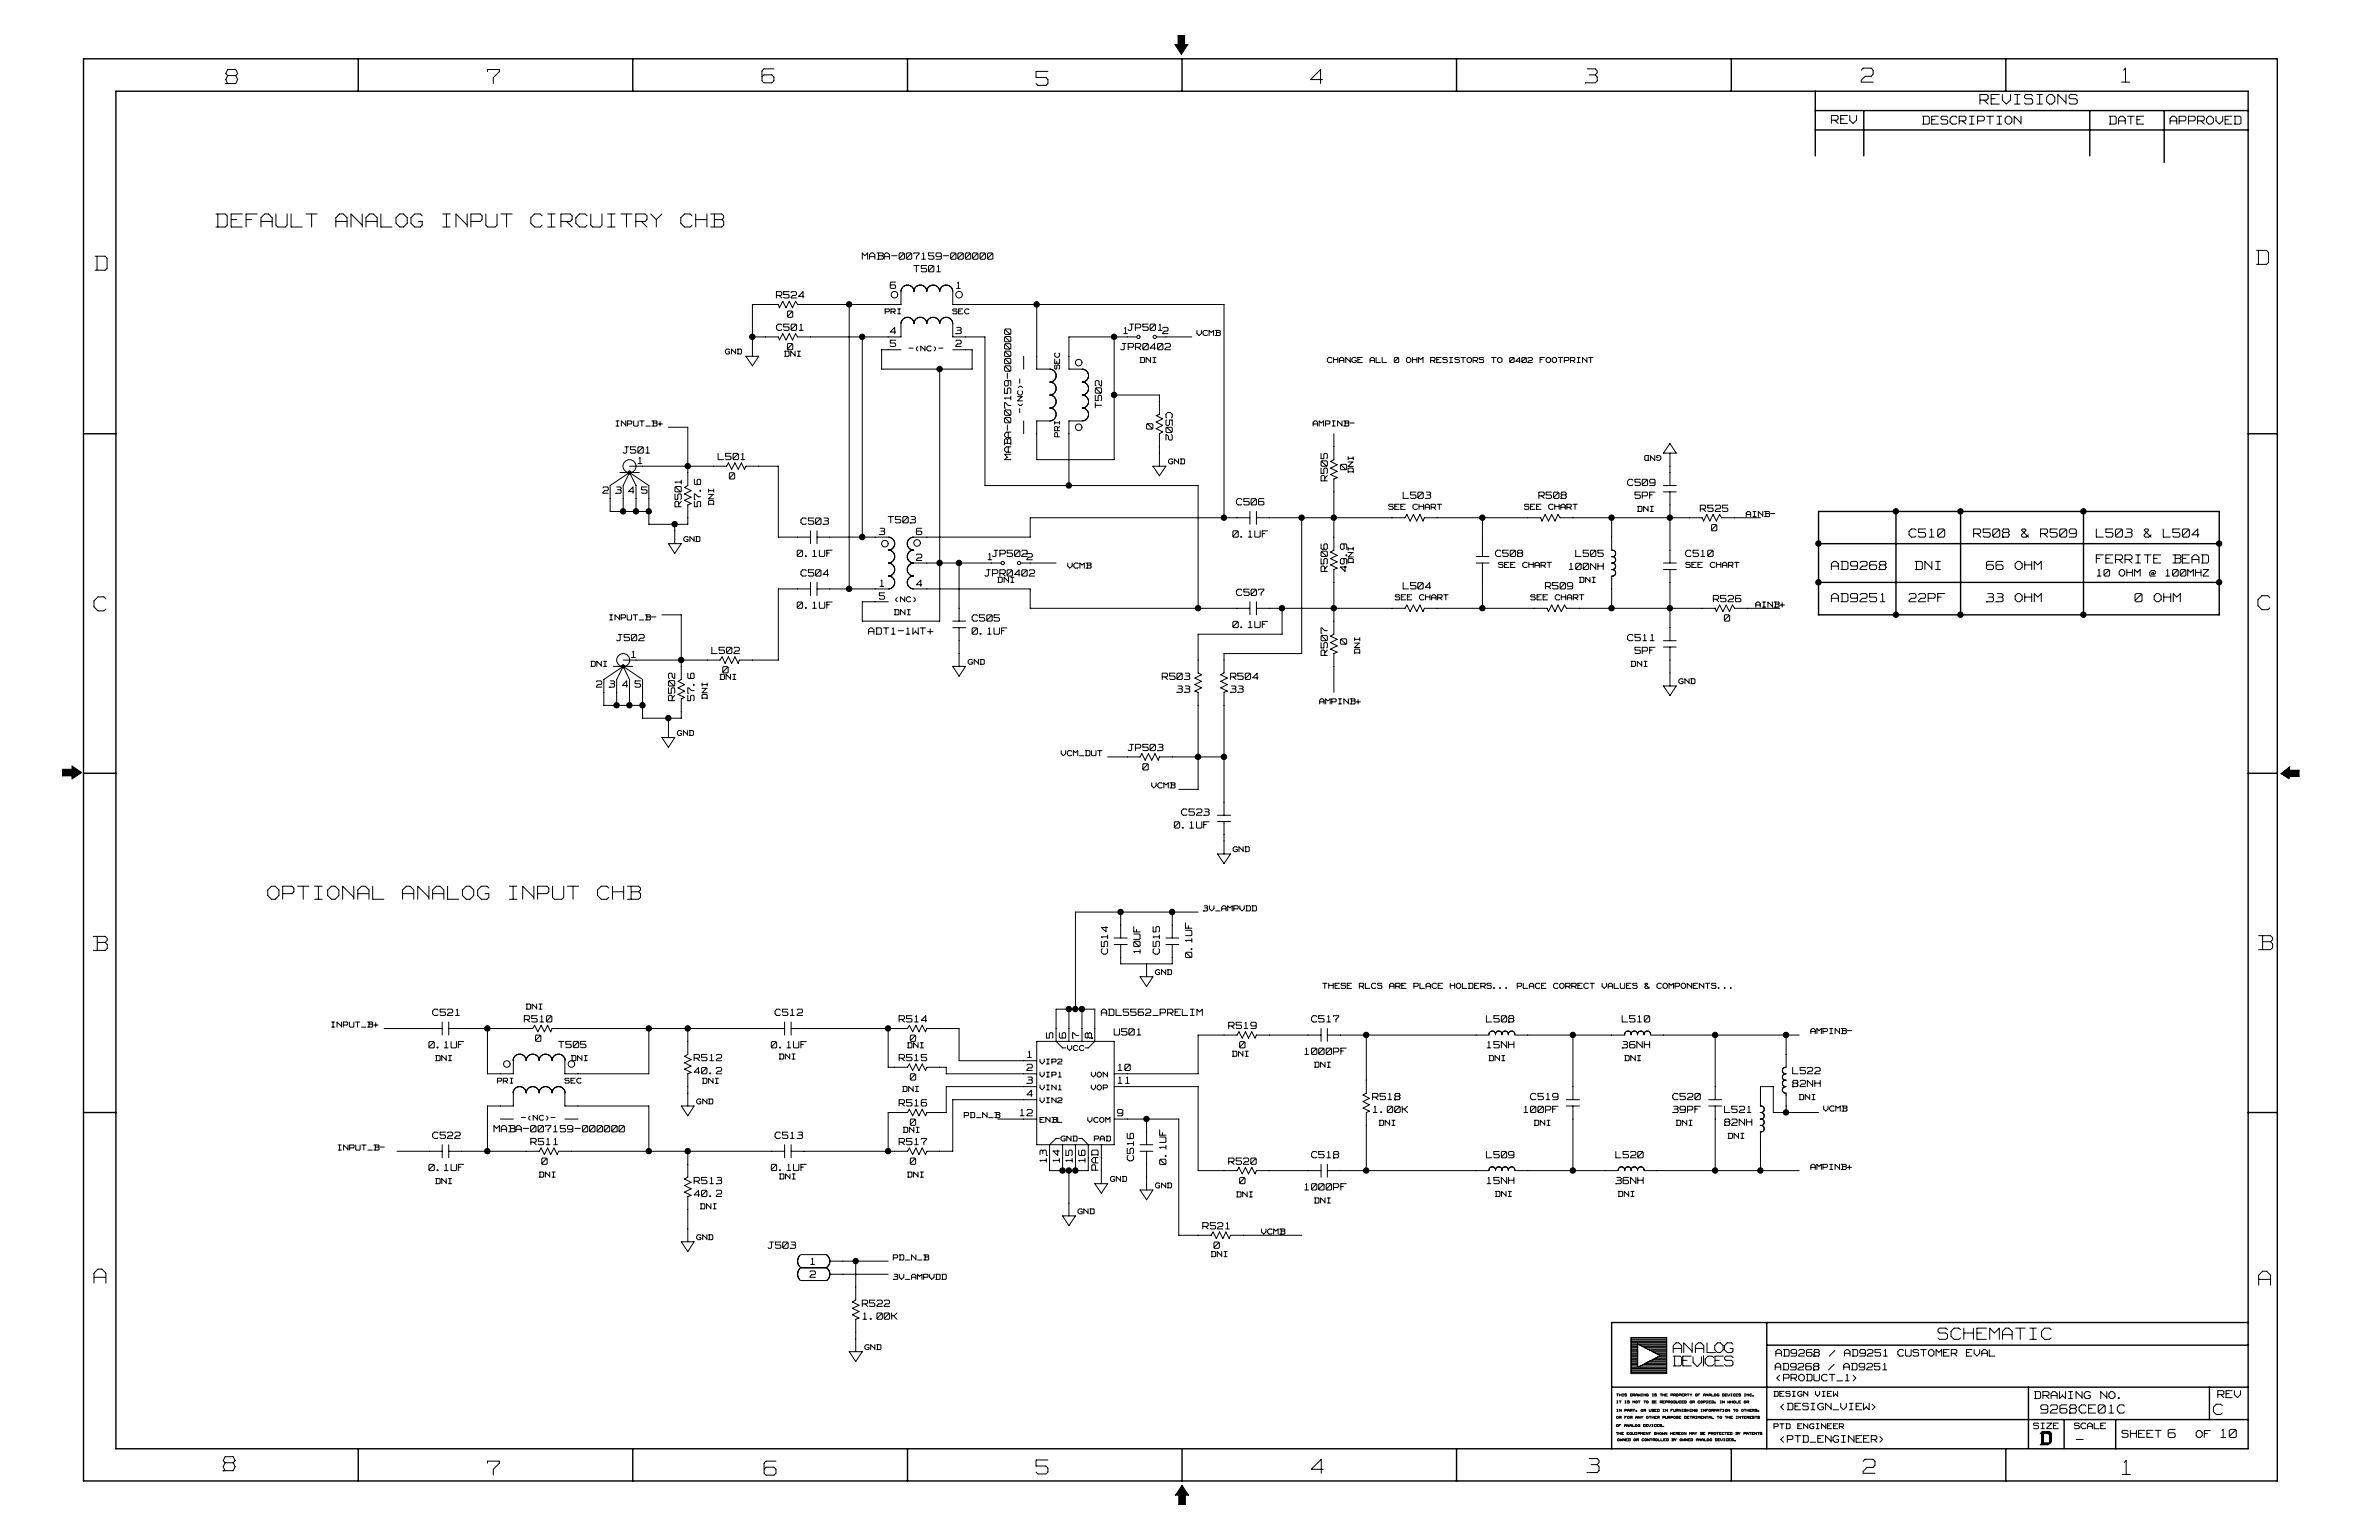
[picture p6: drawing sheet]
<svg xmlns="http://www.w3.org/2000/svg" width="432mm" height="279mm" viewBox="0 0 432 279" stroke-linecap="round" stroke-linejoin="round" font-family="sans-serif">
<defs><g id="words">
<g font-size="4.8" fill="#fff">
<text x="41" y="15.7">8</text>
<text x="88.5" y="15.7">7</text>
<text x="138.3" y="15.5">6</text>
<text x="188.1" y="16">5</text>
<text x="237.9" y="15.7">4</text>
<text x="287.7" y="15.5">3</text>
<text x="337.8" y="15.4">2</text>
<text x="385.1" y="15.4">1</text>
<text x="17.2" y="49.5">D</text>
<text x="409.6" y="48.5">D</text>
<text x="17.1" y="111.3">C</text>
<text x="409.9" y="111.1">C</text>
<text x="16.9" y="172.9">B</text>
<text x="410" y="172.8">B</text>
<text x="17" y="233.3">A</text>
<text x="410" y="233.7">A</text>
<text x="40.5" y="267.3">8</text>
<text x="88.5" y="268.1">7</text>
<text x="138.7" y="268.1">6</text>
<text x="188" y="267.9">5</text>
<text x="238" y="267.8">4</text>
<text x="288.1" y="267.7">3</text>
<text x="338.2" y="267.8">2</text>
<text x="385.2" y="268">1</text>
</g>
<g font-size="4.4" fill="#fff">
<text x="39.2" y="41.6">DEFAULT ANALOG INPUT CIRCUITRY CHB</text>
<text x="48.6" y="163.6">OPTIONAL ANALOG INPUT CHB</text>
</g>
<g font-size="3.8" fill="#fff">
<text x="351.7" y="243.4">SCHEMATIC</text>
<text x="370.5" y="262.3">D</text>
</g>
<text font-size="3.6" fill="#fff" x="401.7" y="257">C</text>
<g font-size="3.4" fill="#fff">
<text x="303.7" y="245.7">AN A LOG</text>
<text x="303.7" y="248.1">DEV CES</text>
</g>
<text font-size="3.3" fill="#fff" x="359.4" y="19.2">REVISIONS</text>
<g font-size="2.8" fill="#fff">
<text x="346.5" y="97.8">C510</text>
<text x="358.2" y="97.8">R508</text>
<text x="366.9" y="97.8">&amp; R509</text>
<text x="380.5" y="97.8">L503</text>
<text x="389.2" y="97.8">&amp; L504</text>
<text x="332.4" y="103.7">AD9268</text>
<text x="347.6" y="103.7">DNI</text>
<text x="360.6" y="103.7">66 OHM</text>
<text x="380.5" y="102.5">FERRITE BEAD</text>
<text x="332.4" y="109.5">AD9251</text>
<text x="346.5" y="109.5">22PF</text>
<text x="360.6" y="109.5">33 OHM</text>
<text x="387.5" y="109.5">0 OHM</text>
<text x="370.4" y="256.7">9268CE01C</text>
<text x="393.5" y="261.2">6</text>
<text x="403.1" y="261.2">10</text>
</g>
<g font-size="2.7" fill="#fff">
<text x="332.4" y="22.6">REV</text>
<text x="349" y="22.7">DESCRIPTION</text>
<text x="382.9" y="22.7">DATE</text>
<text x="393.9" y="22.7">APPROVED</text>
</g>
<g font-size="2.5" fill="#fff">
<text x="200.3" y="74" transform="rotate(-90 200.3 74)">T502</text>
<text x="207.8" y="76.9" transform="rotate(90 207.8 76.9)">0</text>
<text x="211.3" y="74.8" transform="rotate(90 211.3 74.8)">C502</text>
<text x="183.9" y="83.4" transform="rotate(-90 183.9 83.4)">MABA-007159-000000</text>
<text x="241.3" y="87.2" transform="rotate(-90 241.3 87.2)">R505</text>
<text x="244.8" y="85.2" transform="rotate(-90 244.8 85.2)">0</text>
<text x="124" y="91.9" transform="rotate(-90 124 91.9)">R501</text>
<text x="127.6" y="91.9" transform="rotate(-90 127.6 91.9)">57.6</text>
<text x="241.3" y="103.7" transform="rotate(-90 241.3 103.7)">R506</text>
<text x="244.8" y="103.7" transform="rotate(-90 244.8 103.7)">49.9</text>
<text x="241.3" y="118.9" transform="rotate(-90 241.3 118.9)">R507</text>
<text x="244.8" y="116.9" transform="rotate(-90 244.8 116.9)">0</text>
<text x="122.9" y="127.1" transform="rotate(-90 122.9 127.1)">R502</text>
<text x="126.4" y="127.1" transform="rotate(-90 126.4 127.1)">57.6</text>
<text x="201.4" y="173.1" transform="rotate(-90 201.4 173.1)">C514</text>
<text x="207.3" y="173" transform="rotate(-90 207.3 173)">10UF</text>
<text x="210.8" y="173.1" transform="rotate(-90 210.8 173.1)">C515</text>
<text x="216.7" y="173.7" transform="rotate(-90 216.7 173.7)">0.1UF</text>
<text x="191.5" y="188.3" transform="rotate(-90 191.5 188.3)">5</text>
<text x="193.8" y="188.3" transform="rotate(-90 193.8 188.3)">6</text>
<text x="196.2" y="188.3" transform="rotate(-90 196.2 188.3)">7</text>
<text x="198.5" y="188.3" transform="rotate(-90 198.5 188.3)">8</text>
<text x="190.3" y="210.9" transform="rotate(-90 190.3 210.9)">13</text>
<text x="192.7" y="210.9" transform="rotate(-90 192.7 210.9)">14</text>
<text x="195" y="210.9" transform="rotate(-90 195 210.9)">15</text>
<text x="197.3" y="210.9" transform="rotate(-90 197.3 210.9)">16</text>
<text x="199.7" y="212.3" transform="rotate(-90 199.7 212.3)">PAD</text>
<text x="206.1" y="210.6" transform="rotate(-90 206.1 210.6)">C516</text>
<text x="212" y="211.3" transform="rotate(-90 212 211.3)">0.1UF</text>
</g>
<g font-size="2.4" fill="#fff">
<text x="369.3" y="254">DRAWING</text>
<text x="381.1" y="254">NO.</text>
<text x="402.5" y="253.9">REV</text>
<text x="385.1" y="261.1">SHEET</text>
<text x="398.6" y="261.1">OF</text>
</g>
<g font-size="2.2" fill="#fff">
<text x="380.7" y="104.7">10 OHM @ 100MHZ</text>
<text x="322.2" y="248.8">AD9268</text>
<text x="322.3" y="246.3">AD9268 / AD9251 CUSTOMER EVAL</text>
<text x="322.5" y="250.7">&lt;PRODUCT_1&gt;</text>
<text x="331.7" y="248.8">/ AD9251</text>
<text x="323.2" y="256">&lt;DESIGN_VIEW&gt;</text>
<text x="323.2" y="261.9">&lt;PTD_ENGINEER&gt;</text>
</g>
<g font-size="2.1" fill="#fff">
<text x="156.5" y="47.2">MABA-007159-000000</text>
<text x="161.6" y="52.5">6</text>
<text x="165.9" y="49.5">T501</text>
<text x="173.6" y="52.5">1</text>
<text x="140.9" y="54.3">R524</text>
<text x="142.9" y="57.8">0</text>
<text x="140.9" y="60.2">C501</text>
<text x="142.9" y="63.7">0</text>
<text x="161.6" y="60.7">4</text>
<text x="161.6" y="63.1">5</text>
<text x="173.5" y="60.7">3</text>
<text x="173.5" y="63.1">2</text>
<text x="203.4" y="63.7">JPR0402</text>
<text x="204" y="60.7">1</text>
<text x="204.8" y="60.2">JP501</text>
<text x="211" y="60.7">2</text>
<text x="113.1" y="82.4">J501</text>
<text x="130.3" y="83.6">L501</text>
<text x="301.5" y="82.3" transform="rotate(-180 301.5 82.3)">GND</text>
<text x="109.4" y="89.7">2</text>
<text x="111.8" y="89.7">3</text>
<text x="114.1" y="89.7">4</text>
<text x="115.8" y="84.3">1</text>
<text x="116.5" y="89.7">5</text>
<text x="132.4" y="87.1">0</text>
<text x="245.9" y="85.7" transform="rotate(-90 245.9 85.7)">DNI</text>
<text x="295.4" y="88.3">C509</text>
<text x="129.8" y="91.6" transform="rotate(-90 129.8 91.6)">DNI</text>
<text x="145.4" y="95.3">C503</text>
<text x="161.2" y="95.1">T503</text>
<text x="224.4" y="91.8">C506</text>
<text x="254.7" y="90.6">L503</text>
<text x="279.3" y="90.6">R508</text>
<text x="296.8" y="90.6">5PF</text>
<text x="308.6" y="93">R525</text>
<text x="144.7" y="101.2">0.1UF</text>
<text x="159.6" y="97.2">3</text>
<text x="166.3" y="97.2">6</text>
<text x="166.3" y="101.9">2</text>
<text x="179.3" y="101.8">1</text>
<text x="180.1" y="101.2">JP502</text>
<text x="186.4" y="101.8">2</text>
<text x="223.8" y="97.7">0.1UF</text>
<text x="271.4" y="101.2">C508</text>
<text x="286" y="101.2">L505</text>
<text x="305.9" y="101.2">C510</text>
<text x="310.6" y="96.5">0</text>
<text x="145.4" y="104.7">C504</text>
<text x="159.7" y="106.6">1</text>
<text x="166.3" y="106.6">4</text>
<text x="178.8" y="104.7">JPR0402</text>
<text x="245.9" y="102.2" transform="rotate(-90 245.9 102.2)">DNI</text>
<text x="254.7" y="107.1">L504</text>
<text x="280.5" y="107.1">R509</text>
<text x="284.8" y="103.5">100NH</text>
<text x="144.7" y="110.6">0.1UF</text>
<text x="159.6" y="108.9">5</text>
<text x="176.4" y="112.9">C505</text>
<text x="224.4" y="108.2">C507</text>
<text x="311" y="109.4">R526</text>
<text x="313" y="112.9">0</text>
<text x="111.9" y="116.5">J502</text>
<text x="114.6" y="119.5">1</text>
<text x="129.2" y="118.8">L502</text>
<text x="157.6" y="115.3">ADT1-1WT+</text>
<text x="176.4" y="115.3">0.1UF</text>
<text x="223.8" y="114.1">0.1UF</text>
<text x="247.1" y="118.6" transform="rotate(-90 247.1 118.6)">DNI</text>
<text x="295.4" y="116.5">C511</text>
<text x="296.8" y="118.8">5PF</text>
<text x="108.2" y="124.9">2</text>
<text x="110.6" y="124.9">3</text>
<text x="112.9" y="124.9">4</text>
<text x="115.3" y="124.9">5</text>
<text x="131.2" y="122.3">0</text>
<text x="210.9" y="123.5">R503</text>
<text x="213.6" y="125.8">33</text>
<text x="223.4" y="125.8">33</text>
<text x="223.4" y="123.5">R504</text>
<text x="128.7" y="126.8" transform="rotate(-90 128.7 126.8)">DNI</text>
<text x="204.8" y="136.4">JP503</text>
<text x="207.4" y="139.9">0</text>
<text x="214.5" y="148.1">C523</text>
<text x="213.1" y="150.5">0.1UF</text>
<text x="78.5" y="184.4">C521</text>
<text x="95.2" y="185.6">R510</text>
<text x="140.7" y="184.4">C512</text>
<text x="163.2" y="185.6">R514</text>
<text x="199.9" y="184.4">ADL5562_PRELIM</text>
<text x="238" y="185.6">C517</text>
<text x="269.8" y="185.6">L508</text>
<text x="294.4" y="185.6">L510</text>
<text x="77.9" y="190.3">0.1UF</text>
<text x="97.2" y="189.1">0</text>
<text x="101.4" y="190.3">T505</text>
<text x="140" y="190.3">0.1UF</text>
<text x="165.2" y="189.1">0</text>
<text x="202.2" y="188">U501</text>
<text x="223" y="186.8">R519</text>
<text x="225" y="190.3">0</text>
<text x="236.8" y="191.5">1000PF</text>
<text x="269.9" y="190.3">15NH</text>
<text x="294.4" y="190.3">36NH</text>
<text x="126" y="192.7">R512</text>
<text x="126" y="195">40.2</text>
<text x="163.2" y="192.7">R515</text>
<text x="165.2" y="196.2">0</text>
<text x="186.4" y="194.4">2</text>
<text x="186.4" y="196.8">3</text>
<text x="186.5" y="192.1">1</text>
<text x="202.9" y="196.8">11</text>
<text x="202.9" y="194.4">10</text>
<text x="325.4" y="195">L522</text>
<text x="325.4" y="197.4">82NH</text>
<text x="163.2" y="200.9">R516</text>
<text x="185.2" y="202.6">12</text>
<text x="186.4" y="199.1">4</text>
<text x="202.8" y="202.6">9</text>
<text x="249.1" y="199.7">R518</text>
<text x="249.3" y="202.1">1.00K</text>
<text x="276.6" y="202.1">100PF</text>
<text x="277.8" y="199.7">C519</text>
<text x="303.6" y="202.1">39PF</text>
<text x="303.6" y="199.7">C520</text>
<text x="313" y="202.1">L521</text>
<text x="78.5" y="206.8">C522</text>
<text x="89.7" y="205.6">MABA-007159-000000</text>
<text x="96.4" y="207.9">R511</text>
<text x="140.7" y="206.8">C513</text>
<text x="163.2" y="207.9">R517</text>
<text x="165.2" y="204.4">0</text>
<text x="313" y="204.4">82NH</text>
<text x="77.9" y="212.6">0.1UF</text>
<text x="98.3" y="211.5">0</text>
<text x="126" y="215">R513</text>
<text x="140" y="212.6">0.1UF</text>
<text x="165.2" y="211.5">0</text>
<text x="223" y="211.5">R520</text>
<text x="225" y="215">0</text>
<text x="238" y="210.3">C518</text>
<text x="269.8" y="210.3">L509</text>
<text x="269.9" y="215">15NH</text>
<text x="293.3" y="215">36NH</text>
<text x="293.3" y="210.3">L520</text>
<text x="126" y="217.3">40.2</text>
<text x="236.8" y="216.1">1000PF</text>
<text x="139.4" y="226.7">J503</text>
<text x="218.3" y="223.2">R521</text>
<text x="220.3" y="226.7">0</text>
<text x="147" y="231.9">2</text>
<text x="147.2" y="229.6">1</text>
<text x="156.5" y="237.2">R522</text>
<text x="156.6" y="239.6">1.00K</text>
</g>
<g font-size="2" fill="#fff">
<text x="192.7" y="67" transform="rotate(-90 192.7 67)">SEC</text>
<text x="185.9" y="74.9" transform="rotate(-90 185.9 74.9)">-(NC)-</text>
<text x="192.7" y="79.2" transform="rotate(-90 192.7 79.2)">PRI</text>
</g>
<g font-size="1.9" fill="#fff">
<text x="369.1" y="259.4">SIZE</text>
<text x="376.5" y="259.4">SCALE</text>
</g>
<g font-size="1.8" fill="#fff">
<text x="142.4" y="64.8">DNI</text>
<text x="206.9" y="66">DNI</text>
<text x="217.3" y="61">VCMB</text>
<text x="240.9" y="66">CHANGE</text>
<text x="248.6" y="66">ALL</text>
<text x="253" y="66">0 OHM</text>
<text x="259.6" y="66">RESISTORS</text>
<text x="270.6" y="66">TO 0402</text>
<text x="279.4" y="66">FOOTPRINT</text>
<text x="111.8" y="77.5">INPUT_B+</text>
<text x="238.3" y="77.5">AMPINB-</text>
<text x="252.1" y="92.6">SEE</text>
<text x="256.5" y="92.6">CHART</text>
<text x="276.7" y="92.6">SEE</text>
<text x="281.1" y="92.6">CHART</text>
<text x="297.2" y="93">DNI</text>
<text x="316.9" y="93.9">AINB-</text>
<text x="181.1" y="105.8">DNI</text>
<text x="193.8" y="103.3">VCMB</text>
<text x="272" y="103.1">SEE</text>
<text x="276.4" y="103.1">CHART</text>
<text x="286.7" y="105.8">DNI</text>
<text x="306" y="103.1">SEE</text>
<text x="310.4" y="103.1">CHART</text>
<text x="110.7" y="112.6">INPUT_B-</text>
<text x="162.3" y="111.7">DNI</text>
<text x="253.2" y="109">SEE</text>
<text x="257.6" y="109">CHART</text>
<text x="277.8" y="109">SEE</text>
<text x="282.2" y="109">CHART</text>
<text x="318.7" y="110.3">AINB+</text>
<text x="107.2" y="121.1">DNI</text>
<text x="130.7" y="123.4">DNI</text>
<text x="296" y="121.1">DNI</text>
<text x="239.5" y="127.9">AMPINB+</text>
<text x="192.6" y="137.3">VCM_DUT</text>
<text x="209" y="143.1">VCMB</text>
<text x="218.4" y="165.4">3V_AMPVDD</text>
<text x="240.1" y="179.5">THESE</text>
<text x="246.7" y="179.5">RLCS</text>
<text x="252.2" y="179.5">ARE</text>
<text x="256.6" y="179.5">PLACE</text>
<text x="263.2" y="179.5">HOLDERS...</text>
<text x="275.3" y="179.5">PLACE</text>
<text x="281.9" y="179.5">CORRECT</text>
<text x="290.7" y="179.5">VALUES</text>
<text x="298.4" y="179.5">&amp; COMPONENTS...</text>
<text x="95.5" y="183.3">DNI</text>
<text x="60.2" y="186.5">INPUT_B+</text>
<text x="164.7" y="190.3">DNI</text>
<text x="223.7" y="191.8">DNI</text>
<text x="328.7" y="187.7">AMPINB-</text>
<text x="79.1" y="192.6">DNI</text>
<text x="103.7" y="192.6">DNI</text>
<text x="127.5" y="196.7">DNI</text>
<text x="141.4" y="192.3">DNI</text>
<text x="238.6" y="193.8">DNI</text>
<text x="270.3" y="192.6">DNI</text>
<text x="294.9" y="192.6">DNI</text>
<text x="163.8" y="198.2">DNI</text>
<text x="175" y="202.9">PD_N_B</text>
<text x="326.6" y="199.7">DNI</text>
<text x="331" y="201.8">VCMB</text>
<text x="61.4" y="208.8">INPUT_B-</text>
<text x="164" y="205.6">DNI</text>
<text x="250.3" y="204.3">DNI</text>
<text x="278.5" y="204.3">DNI</text>
<text x="304.2" y="204.3">DNI</text>
<text x="313.6" y="206.7">DNI</text>
<text x="79.1" y="214.9">DNI</text>
<text x="97.9" y="213.7">DNI</text>
<text x="141.5" y="214.1">DNI</text>
<text x="164.7" y="213.7">DNI</text>
<text x="328.7" y="212.3">AMPINB+</text>
<text x="127.1" y="219.5">DNI</text>
<text x="224.5" y="217.3">DNI</text>
<text x="238.6" y="218.4">DNI</text>
<text x="271.4" y="217.3">DNI</text>
<text x="293.7" y="217.3">DNI</text>
<text x="229" y="224.1">VCMB</text>
<text x="162.1" y="228.8">PD_N_B</text>
<text x="162.1" y="232.3">3V_AMPVDD</text>
<text x="219.8" y="228.2">DNI</text>
</g>
<g font-size="1.7" fill="#fff">
<text x="160.7" y="57.1">PRI</text>
<text x="172.9" y="57.1">SEC</text>
<text x="131.7" y="64.4">GND</text>
<text x="165" y="63.8">-(NC)-</text>
<text x="212.1" y="84.3">GND</text>
<text x="124.1" y="98.4">GND</text>
<text x="162.6" y="109.3">(NC)</text>
<text x="175.7" y="120.7">GND</text>
<text x="304.7" y="124.2">GND</text>
<text x="122.9" y="133.6">GND</text>
<text x="223.8" y="154.7">GND</text>
<text x="209.7" y="177">GND</text>
<text x="193.8" y="190.8">VCC</text>
<text x="90.3" y="196.7">PRI</text>
<text x="102.5" y="196.7">SEC</text>
<text x="188.8" y="197.9">VIN1</text>
<text x="188.8" y="195.6">VIP1</text>
<text x="188.8" y="193.2">VIP2</text>
<text x="198.1" y="197.9">VOP</text>
<text x="198.1" y="195.6">VON</text>
<text x="94.6" y="203.4">-(NC)-</text>
<text x="126.4" y="200.4">GND</text>
<text x="188.8" y="203.8">ENBL</text>
<text x="188.8" y="200.2">VIN2</text>
<text x="197.4" y="203.8">VCOM</text>
<text x="192.6" y="207.2">GND</text>
<text x="198.6" y="207.2">PAD</text>
<text x="201.5" y="214.5">GND</text>
<text x="209.7" y="215.7">GND</text>
<text x="195.7" y="220.4">GND</text>
<text x="126.4" y="225.1">GND</text>
<text x="157" y="245">GND</text>
<text x="322" y="253.5">DESIGN</text>
<text x="329.4" y="253.5">VIEW</text>
<text x="322" y="259.4">PTD</text>
<text x="326.2" y="259.4">ENGINEER</text>
</g>
<g font-size=".7" fill="#fff">
<text x="293.4" y="253.4">THIS</text>
<text x="293.4" y="257.4">OR</text>
<text x="293.5" y="256.2">IN</text>
<text x="293.5" y="254.6">IT</text>
<text x="294.8" y="257.4">FOR</text>
<text x="294.9" y="256.2">PART,</text>
<text x="294.9" y="254.6">IS</text>
<text x="295.7" y="253.4">DRAWING</text>
<text x="296.2" y="254.6">NOT</text>
<text x="296.7" y="257.4">ANY</text>
<text x="297.6" y="256.2">OR</text>
<text x="298.1" y="254.6">TO</text>
<text x="298.5" y="257.4">OTHER</text>
<text x="299" y="256.2">USED</text>
<text x="299.5" y="253.4">IS</text>
<text x="299.5" y="254.6">BE</text>
<text x="300.9" y="253.4">THE</text>
<text x="300.9" y="254.6">REPRODUCED</text>
<text x="301.3" y="257.4">PURPOSE</text>
<text x="301.4" y="256.2">IN</text>
<text x="302.7" y="253.4">PROPERTY</text>
<text x="302.8" y="256.2">FURNISHING</text>
<text x="305.1" y="257.4">DETRIMENTAL</text>
<text x="306" y="254.6">OR</text>
<text x="306.9" y="253.4">OF</text>
<text x="307.4" y="254.6">COPIED,</text>
<text x="307.9" y="256.2">INFORMATION</text>
<text x="308.3" y="253.4">ANALOG</text>
<text x="310.6" y="257.4">TO</text>
<text x="311.1" y="254.6">IN</text>
<text x="311.6" y="253.4">DEVICES</text>
<text x="312" y="257.4">THE</text>
<text x="312.5" y="254.6">WHOLE</text>
<text x="313.5" y="256.2">TO</text>
<text x="313.9" y="257.4">INTERESTS</text>
<text x="314.9" y="256.2">OTHERS,</text>
<text x="315.3" y="253.4">INC.</text>
<text x="315.3" y="254.6">OR</text>
<text x="293.4" y="258.9">OF</text>
<text x="293.4" y="260.3">THE</text>
<text x="293.6" y="261.5">OWNED</text>
<text x="294.8" y="258.9">ANALOG</text>
<text x="295.2" y="260.3">EQUIPMENT</text>
<text x="296.4" y="261.5">OR</text>
<text x="297.8" y="261.5">CONTROLLED</text>
<text x="298" y="258.9">DEVICES.</text>
<text x="299.9" y="260.3">SHOWN</text>
<text x="302.7" y="260.3">HEREON</text>
<text x="302.9" y="261.5">BY</text>
<text x="304.3" y="261.5">OWNED</text>
<text x="305.9" y="260.3">MAY</text>
<text x="307.1" y="261.5">ANALOG</text>
<text x="307.8" y="260.3">BE</text>
<text x="309.2" y="260.3">PROTECTED</text>
<text x="310.3" y="261.5">DEVICES.</text>
<text x="313.9" y="260.3">BY</text>
<text x="315.3" y="260.3">PATENTS</text>
</g>
</g></defs>
<g fill="none" stroke="#000" stroke-width=".25">
<path d="M15.2 10.7h398.1v258h-398.1zM21 16.6h387.1v246.2h-387.1zM65 10.7v5.9M114.9 10.7v5.9M164.7 10.7v5.9M214.5 10.7v5.9M264.4 10.7v5.9M314.2 10.7v5.9M329.5 16.6v11.7M364.1 10.7v5.9M329.5 20.1h78.6M329.5 23.6h78.6"/>
<path d="M338.3 20.1v8.2M379.3 20.1v8.2M392.8 20.1v9.4M15.2 78.7h5.8M408.1 78.7h5.2M330.1 92.8h72.7v18.7h-72.7zM330.1 98.6h72.7M344.1 92.8v18.7M355.9 92.8v18.7M378.2 92.8v18.7M330.1 105.7h72.7M15.2 140.3h5.8"/>
<path d="M408.1 140.3h5.2M15.2 201.8h5.8M408.1 201.8h5.2M292.5 239.9v22.9M292.6 239.9h115.5M320.7 239.9v22.9M292.5 251.7h115.6M297.2 243.8v4.3M320.7 257.6h87.4M320.7 244.1h87.4M368.2 251.7v11M374.6 257.6v5.1"/>
<path d="M384 257.6v5.2M401 251.7v5.9M65 262.8v5.9M114.9 262.8v5.9M164.7 262.8v5.9M214.5 263.1v5.6M264.4 262.8v5.9M314.2 262.8v5.9M364.1 262.8v5.9"/>
</g>
<g fill="none" stroke="#000" stroke-width=".18">
<path d="M41 15.2h.1M41.3 13.7l-.3 .7 .3 .8h1.5M41.4 13.7h1.4M42.8 12.6h-1.4l-.4 .7 .3 .4M42.8 12.6l.3 .7-.3 .4 .3 .7-.3 .8M88.5 12.6v.4M88.5 12.6h2.1M89.5 14.1v1.1M90.6 13l-1.1 1.1M90.6 12.6v.4M138.3 14.7l.3 .3M138.3 12.9v1.7"/>
<path d="M138.6 13.6l-.3 .3M138.6 12.5l-.3 .4M138.7 13.6h1.4M138.7 15h1.4M138.7 12.5h1.8M140.1 13.6l.4 .4M140.5 14v.6M140.5 14.7l-.4 .3M188 15.2l.4 .3M188 13v1.1M188.1 14.1h1.7M188.1 13h2.1"/>
<path d="M188.4 15.5h1.4M189.9 14.1l.3 .3M190.2 14.5v.6M190.2 15.2l-.3 .3M213.8 6.4h1.2v1.7h.6l-1.2 1.8-1.1-1.8h.5zM214 6.5h.9v1.7h.4l-.9 1.4-.9-1.4h.5zM214.1 6.6h.7v1.7h.3l-.7 1.1-.7-1.1h.4zM214.2 6.7h.5v1.8h.2l-.5 .6-.4-.6h.2zM214.3 6.8h.2v1.8h.2l-.3 .3-.2-.3h.1zM214.4 6.9v1.9M237.9 14.4h2.1M239.7 12.7v2.5"/>
<path d="M239.7 12.6l-1.8 1.8M287.7 15h.1M288.1 15h1.4M288.1 12.5h1.4M288.5 13.6h1M289.6 12.5l.3 .4M289.6 13.6l.3 .4M289.9 12.9v.3M289.9 14v.6M289.9 14.7l-.3 .3M289.9 13.2l-.3 .4M337.8 14.6v.3"/>
<path d="M337.9 14.9h2.1M338.2 12.4l-.4 .3M338.2 12.4h1.4M338.5 13.8l-.7 .8M338.6 13.8h1M339.6 12.4l.4 .3M340 12.8v.6M340 13.5l-.4 .3M359.4 17.1h1.2M359.4 17.2v1.7M359.4 18.2h1.2M360.1 18.2l.7 .7"/>
<path d="M360.6 17.1l.2 .3M360.8 17.9l-.2 .3M360.8 17.4v.5M361.4 17.1h1.5M361.4 17.2v1.7h1.5M361.4 17.9h.7M363.4 18.2l.7 .6M363.4 17.1v1M364.9 17.1v1M364.9 18.2l-.7 .7M365.6 17.1h1M365.6 18.9h1"/>
<path d="M366.1 17.2v1.6M367.5 17.4v.2M367.5 17.7l.2 .2M367.5 18.7l.2 .2M367.7 17.1l-.2 .3M367.7 17.1h.9M367.7 17.9h.9M367.7 18.9h.9M368.7 17.1l.2 .3M368.7 17.9l.2 .3M368.9 18.7l-.2 .2M368.9 18.2v.4"/>
<path d="M369.7 17.1h1M369.7 18.9h1M370.2 17.2v1.6M371.5 17.7v.7M371.5 18.4l.4 .5M371.9 17.1l-.4 .6M372 17.1h.4M372 18.9h.4M372.4 17.1l.6 .6M373 17.7v.7M373 18.4l-.6 .5M373.5 17.1l1.4 1.5"/>
<path d="M373.5 17.2v1.7M375 17.1v1.8M375.5 17.4v.2M375.5 17.7l.3 .2M375.5 18.7l.3 .2M375.8 17.1l-.2 .3M375.8 17.1h.9M375.8 17.9h.9M375.8 18.9h.9M376.8 17.1l.2 .3M376.8 17.9l.2 .3M377 18.7l-.2 .2"/>
<path d="M377 18.2v.4M385.1 14.9h1.4M385.8 12.4v2.5M385.8 12.4l-.4 .3M39.2 38.8h1.7M39.5 38.9v2.2M40.9 38.8l.3 .4M41.2 39.2v1.6M42 39.8h1M44 38.8h-2v2.4h2M44.7 39.8h1M46.7 38.8h-2v2.4"/>
<path d="M47.4 39.5v1.7M48 38.8l-.6 .7M48.1 38.8h.6M48.7 38.8l.7 .7M49.4 39.5v1.7M50.1 38.8v2M52.1 38.8v2M52.8 38.8v2.4M55.5 38.8h2.1M56.6 38.9v2.3M61 39.5v1.7M61.6 38.8l-.6 .7"/>
<path d="M61.7 38.8h.6M62.3 38.8l.7 .7M63 39.5v1.7M65.7 38.8v2.4M66.4 39.5v1.7M67.1 38.8l-.7 .7M67.1 38.8h.6M67.8 38.8l.7 .7M68.5 39.5v1.7M69.1 38.8v2.4M71.9 39.5v1M72.6 38.8l-.7 .7"/>
<path d="M72.6 38.8h.6M73.2 38.8l.7 .7M73.9 39.5v1M74.6 39.5v1M75.3 38.8l-.7 .7M75.3 38.8h.9M76.3 38.8l.3 .4M80.3 38.8h1.4M81 38.9v2.2M84.8 38.8v2.4M87.1 38.8h-1.6v2.4M87.2 38.8l.3 .4"/>
<path d="M87.5 39.8l-.3 .4M87.5 39.2v.6M88.2 38.8v2M90.2 38.8v2M90.9 38.8h2.1M91.9 38.9v2.3M96.4 39.5v1M97 38.8l-.6 .7M97.1 38.8h.9M98 38.8l.4 .4M99.4 38.8h1.4M100.1 38.9v2.2"/>
<path d="M103.5 38.8h-1.7v2.4M103.5 38.8l.3 .4M103.8 39.2v.6M103.8 39.8l-.3 .4M104.5 39.5v1M105.2 38.8l-.7 .7M105.2 38.8h1M106.2 38.8l.4 .4M107.2 38.8v2M109.3 38.8v2M110.3 38.8h1.3M111 38.9v2.2"/>
<path d="M112.7 38.8h2M113.7 38.9v2.3M117.1 38.8l-1.7 .1v2.3M117.1 38.8l.3 .4M117.4 39.2v.6M117.4 39.8l-.3 .4M118.1 38.8l1 1M119.1 39.9v1.3M120.1 38.8l-1 1M123.6 39.5v1M124.2 38.8l-.6 .7M124.3 38.8h.9"/>
<path d="M125.3 38.8l.3 .4M126.3 38.8v2.4M126.3 39.8h2M128.3 38.8v2.4M129 38.8h2l.4 .4M129.7 38.9v2.2M129.7 39.8h1.3l.4 .4M131.4 39.2v.3l-.3 .3M332.4 21h1M332.4 21v1.4M332.4 21.8h1M333 21.8l.6 .6"/>
<path d="M333.4 21l.2 .2M333.6 21.6l-.2 .2M333.6 21.2v.3M334.1 21h1.2M334.1 21v1.4M334.1 21.6h.6M334.1 22.4h1.2M335.7 21v.8l.6 .6M337 21v.8l-.7 .6M349 21.1h.9M349 22.5h.9M349.1 21.1v1.4"/>
<path d="M350 21.1l.2 .2M350.2 22.4l-.2 .1M350.2 21.3v1M350.6 21.1h1.2M350.6 21.1v1.4M350.6 22.5h1.2M350.6 21.7h.6M352.3 21.3v.2M352.3 21.5l.2 .2M352.3 22.4l.2 .1M352.5 21.1l-.2 .2M352.5 21.1h.8"/>
<path d="M352.5 22.5h.8M352.5 21.7h.8M353.3 21.1l.2 .2M353.3 21.7l.2 .2M353.5 22v.3M353.5 22.4l-.2 .1M353.9 21.5v.6M353.9 22.1l.4 .4M354.3 21.1l-.4 .4M354.4 21.1h.5M354.4 22.5h.5M355 21.1l.2 .2"/>
<path d="M355.2 22.4l-.2 .1M355.6 21.1h1M355.6 21.1v1.4M355.6 21.9h1M356.2 22l.6 .5M356.6 21.1l.2 .2M356.8 21.7l-.2 .2M356.8 21.3v.4M357.5 21.1h.8M357.5 22.5h.8M357.9 21.1v1.4M358.9 21.1h1"/>
<path d="M358.9 21.1v1.4M359 21.9h.9M360 21.1l.2 .2M360.2 21.7l-.2 .2M360.2 21.3v.4M360.6 21.1h1.2M361.2 21.1v1.4M362.5 21.1h.8M362.5 22.5h.8M362.9 21.1v1.4M363.9 22.1l.4 .4M363.9 21.5v.6"/>
<path d="M364.3 21.1l-.4 .4M364.4 21.1h.3M364.4 22.5h.3M364.7 21.1l.5 .4M365.2 21.5v.6M365.2 22.1l-.5 .4M365.6 21.1l1.2 1.2M365.6 21.1v1.4M366.8 21.1v1.4M382.9 21.1h.9M382.9 22.5h.9M383 21.1v1.4"/>
<path d="M383.9 21.1l.2 .2M384.1 22.4l-.2 .1M384.1 21.3v1M384.5 21.5v1M384.6 21.9h1.1M384.9 21.1l-.4 .4M384.9 21.1h.4M385.3 21.1l.4 .4M385.7 21.5v1M386.2 21.1h1.2M386.8 21.1v1.4M387.9 21.1h1.2"/>
<path d="M387.9 21.1v1.4M387.9 22.5h1.2M387.9 21.7h.6M393.9 21.5v1M393.9 21.9h1.2M394.3 21.1l-.4 .4M394.3 21.1h.3M394.7 21.1l.4 .4M395.1 21.5v1M395.5 21.1h1M395.5 21.1v1.4M395.6 21.9h.9"/>
<path d="M396.5 21.1l.2 .2M396.7 21.7l-.2 .2M396.7 21.3v.4M397.2 21.1h1M397.2 21.1v1.4M397.3 21.9h.9M398.2 21.1l.2 .2M398.4 21.7l-.2 .2M398.4 21.3v.4M398.9 21.1h.9M398.9 21.1v1.4M398.9 21.9h.9"/>
<path d="M399.5 22l.6 .5M399.9 21.1l.2 .2M400.1 21.7l-.2 .2M400.1 21.3v.4M400.5 22.1l.4 .4M400.5 21.5v.6M400.9 21.1l-.4 .4M400.9 21.1h.4M400.9 22.5h.4M401.3 21.1l.4 .4M401.7 21.5v.6M401.7 22.1l-.4 .4"/>
<path d="M402.2 21.9l.6 .6M402.2 21.1v.8M403.4 21.1v.8M403.4 21.9l-.6 .6M403.9 21.1h1.2M403.9 21.1v1.4M403.9 22.5h1.2M403.9 21.7h.6M405.5 21.1h1M405.5 22.5h1M405.7 21.1v1.4M406.5 21.1l.2 .2"/>
<path d="M406.7 22.4l-.2 .1M406.7 21.3v1M17.3 46.5h1.7M17.3 49h1.7M17.6 46.5v2.5M19.1 46.5l.3 .4M19.4 46.9v1.7M19.4 48.7l-.3 .3M39.2 41.2h1.7M41.2 40.9l-.3 .3M47.4 40.2h2M50.1 40.9l.3 .3"/>
<path d="M50.5 41.2h1.2M52.1 40.9l-.3 .3M52.9 41.2h2M61 40.2h1.9M65.7 40.8l-2-2v2.4M66.5 40.2h1.9M69.2 41.2h2M71.9 40.5l.7 .7M72.6 41.2h.6M73.9 40.5l-.7 .7M74.6 40.5l.7 .7M75.3 41.2h.9"/>
<path d="M75.9 40.2h.7M76.6 40.9l-.3 .3M76.6 40.2v.6M80.3 41.2h1.4M84.8 40.8l-2-2v2.4M85.5 40.2h1.6M88.2 40.9l.3 .3M88.6 41.2h1.2M90.2 40.9l-.3 .3M96.4 40.5l.6 .7M97.1 41.2h.9M98.4 40.9l-.4 .3"/>
<path d="M99.4 41.2h1.4M101.9 40.2h1.6M102.9 40.2l.9 1M104.5 40.5l.7 .7M105.2 41.2h1M106.6 40.9l-.4 .3M107.2 40.9l.4 .3M109.3 40.9l-.4 .3h-1.3M110.3 41.2h1.3M115.4 40.2h1.7M116.5 40.2l.9 1M123.6 40.5l.6 .7"/>
<path d="M124.3 41.2h.9M125.6 40.9l-.3 .3M131.4 40.2v.6M131.4 40.9l-.4 .3h-2M140.9 52.9h.8l.2 .2M140.9 53v1.1M140.9 59.2v.4M140.9 59.6l.3 .3M141.2 58.8l-.3 .3M141.3 58.8h.4l.2 .2M141.4 53.6l.5 .5M141.9 59.8l-.6 .1"/>
<path d="M141.9 53.4l-.2 .2h-.7M141.9 53.1v.3M142.2 59.8l.2 .1M142.2 53.9l.2 .2M142.2 52.9v.5M142.2 58.8v.5M142.3 58.8h.9M142.3 59.3h.7M142.3 52.9h.9M142.3 53.4h.7M142.4 59.9h.6M142.4 54.1h.6"/>
<path d="M142.9 57.4l.1 .2M142.9 56.6v.8M143 56.4l-.1 .2M143 59.3l.2 .2M143 53.4l.2 .2M143.1 57.6h.6M143.1 56.4h.6M143.2 59.8l-.2 .1M143.2 53.6v.3M143.2 59.5v.3M143.2 53.9l-.2 .2M143.6 59.8l.1 .1"/>
<path d="M143.6 54l1 .1M143.6 59v.8l.8-.8M143.7 56.6l-.7 .8M143.7 56.6h.1M143.7 56.4l.2 .2M143.7 58.8l-.1 .2M143.7 52.9l-.1 .2M143.8 59.9h.6M143.8 58.8h.6M143.8 52.9h.6M143.9 57.4l-.2 .2M143.9 56.6v.8"/>
<path d="M143.9 53.6l-.3 .3M143.9 53.6h.5M144.4 58.8l.2 .2M144.4 59h.1M144.4 52.9l.2 .2M144.6 59.8l-.2 .1M144.6 53.1v.3M144.6 59v.8M144.6 53.4l-.2 .2M145 53.8h.9M145.1 59.9h.7M145.4 58.8l-.2 .2"/>
<path d="M145.4 58.8v1.1M145.8 53v1.1M145.8 52.9l-.9 .9M154.1 55.2v51.6M156.5 45.9l.4 .5M156.5 45.9v1.1M157.5 45.9v1.1M157.5 45.9l-.5 .5M157.8 46.3v.7M157.9 46.6h.8M158.4 45.9h-.2l-.4 .3M158.5 45.9l.3 .3"/>
<path d="M158.8 46.3v.7M159.2 45.9h.9M159.2 47h.9M159.5 45.9v1.1M159.5 46.4h.6M160.1 46.4l.2 .2M160.1 45.9l.2 .2M160.3 46.2l-.1 .2M160.3 46.1v.1M160.3 46.6v.3M160.3 46.9l-.2 .1M160.5 46.3v.7"/>
<path d="M160.5 46.6h.9M160.7 56h.5M160.7 56.1v.8M160.7 56.6h.5M160.8 45.9l-.3 .3M160.8 45.9h.3M161.1 45.9l.4 .3M161.3 56l.1 .2M161.4 56.4l-.1 .2M161.4 56.2v.2M161.5 46.3v.7M161.6 52.2l.1 .1"/>
<path d="M161.6 51.4v.8M161.7 56h.6M161.7 51.7l-.1 .1M161.7 51.2l-.1 .2M161.7 56.1v.8M161.8 56.6h.5M161.8 51.7h.5M161.8 52.3h.5M161.8 51.2h.8M161.8 46.4h1M162.1 56.6l.4 .3M162.3 56l.2 .2"/>
<path d="M162.4 59.4v1.1M162.4 51.7l.2 .2M162.4 59.4l-.8 .8M162.5 56.4l-.2 .2M162.5 56.2v.2M162.6 51.9v.3M162.6 52.2l-.2 .1M162.9 56h.5M162.9 56.9h.5M163.2 46.9l.1 .1M163.2 46.1v.8M163.2 56.1v.8"/>
<path d="M163.3 45.9l-.1 .2M163.4 45.9h.6M163.4 47h.6M163.7 52.4h.1M163.7 58.2v.1M163.9 52.1l-.4 .6v2.5h-18.7l-.4-.5-.6 1.1-.5-1.1-.6 1.1-.6-1.1-.6 1.1-.2-.6h-4.7v9.4M163.9 57.9l-.4 .6v2.6h-18.7l-.4-.6-.6 1.2-.5-1.2-.6 1.2-.6-1.2-.6 1.2-.2-.6h-4.7M163.9 52l.4-.2 .6-.1 .7 .4M163.9 57.9l.4-.3h.6l.7 .3M164 46.1l-.8 .8M164 45.9l.2 .2M164 46.1h.1"/>
<path d="M164.2 51.9h.1M164.2 57.7h.1M164.2 46.9l-.2 .1M164.2 46.1v.8M164.5 46.9l.1 .1M164.5 46.1v.8M164.6 45.9l-.1 .2M164.7 45.9h.6M164.7 47h.6M165.2 57.7h.1M165.3 46.1l-.8 .8M165.3 51.9h.1"/>
<path d="M165.3 46.1h.1M165.3 45.9l.2 .2M165.5 46.9l-.2 .1M165.5 46.1v.8M165.6 52.1l.3 .4v.4M165.6 58l.3 .4v.3M165.7 52.3h.1M165.8 58.2v.1M165.9 45.9v.2M165.9 52.7h.1M165.9 58.5h.1M165.9 48.2h.9"/>
<path d="M165.9 45.9h.9M165.9 52.5h.1M165.9 58.3h.1M166.2 52.1v.1M166.2 58h.1M166.2 52.1l-.3 .4v.4M166.2 57.9l-.3 .5v.3M166.2 52l.5-.2 .6-.1 .6 .4M166.2 57.9l.5-.3h.6l.6 .3M166.3 46.6v.4M166.3 48.2v1.1M166.6 51.8h.1"/>
<path d="M166.6 57.7h.1M166.8 46.1l-.5 .5M166.8 45.9v.2M167.2 49.2l.1 .1M167.2 48.2v.5M167.3 48.2h.9M167.3 48.7h.7M167.3 47h.7M167.4 49.3h.6M167.6 51.9h.1M167.6 57.7h.1M167.6 45.9l-.1 .2"/>
<path d="M167.6 45.9v1.1M167.9 52.1l.3 .4v.4M167.9 58l.3 .4v.3M168 48.7l.2 .2M168.1 52.3h.1M168.1 58.1v.1M168.2 48.9v.2M168.2 52.7h.1M168.2 58.5h.1M168.2 49.2l-.2 .1M168.3 52.5h-.1M168.3 58.3l-.1 .1"/>
<path d="M168.4 52.3h.1M168.4 58.1v.1M168.5 46.9l.2 .1M168.5 52.1l-.2 .4-.1 .4M168.5 57.9l-.2 .4-.1 .4M168.5 49.2l.2 .1M168.5 45.9v.5M168.5 48.4v.7M168.6 52l.4-.2 .6-.1 .6 .4M168.6 57.9l.4-.3h.6l.6 .3M168.6 45.9h.9M168.6 46.4h.7"/>
<path d="M168.7 48.2l-.2 .1M168.7 47h.6M168.7 49.3h.6M168.7 48.2h.6M168.7 51.9h.1M168.7 57.7h.1M169.3 48.4l-.7 .7M169.3 46.4l.2 .2M169.3 48.2l.2 .1h-.2M169.5 46.9l-.2 .1M169.5 46.6v.3M169.5 48.4v.7"/>
<path d="M169.5 49.2l-.2 .1M169.8 51.8h.1M169.8 57.7h.1M169.9 46.4l.1 .2M169.9 46.1v.3M169.9 47h.7M170 45.9l-.1 .2M170 49.3h.7M170.1 45.9h.5M170.1 46.6h.5M170.1 52h.1M170.1 57.9h.1"/>
<path d="M170.3 52.1l.3 .6M170.3 58l.3 .5M170.3 48.2l-.1 .1M170.3 48.2v1.1M170.5 52.5h.1M170.5 58.3h.1M170.6 52.7v.2M170.6 58.5v.2M170.7 45.9l.2 .2M170.7 52.3h.1M170.7 58.1v.1M170.8 46.4l-.1 .2"/>
<path d="M170.9 46.1v.8M170.9 46.9l-.2 .1M170.9 52.1l-.3 .6M170.9 57.9l-.3 .6M170.9 57.9l.5-.3h.6l.6 .3M170.9 52l.5-.2 .6-.1 .6 .4M171.1 51.9h.1M171.1 57.7h.1M171.2 46.4h1M172.2 51.8h.1M172.3 57.7h.1M172.5 52h.1"/>
<path d="M172.6 46.9l.1 .1M172.6 46.1v.8M172.6 58l.3 .5v2.6h5.9v27h38.7v22.3M172.6 52.1l.3 .6v2.5h49.3v38.7M172.7 45.9l-.1 .2M172.7 45.9h.6M172.7 47h.6M172.8 58.1v.1M172.8 52.5h.1M172.9 56.2v.1M172.9 56.3l.2 .1M172.9 56.8l.2 .1"/>
<path d="M173.1 56l-.1 .1M173.1 56h.4M173.1 56.9h.4M173.1 56.4h.4M173.3 46.1l-.7 .8M173.4 45.9l.1 .2M173.4 46.1h.1M173.5 46.9l-.1 .1M173.5 46.1v.8M173.6 56l.1 .2M173.6 56.4l.1 .2M173.6 52.3h.7"/>
<path d="M173.7 59.4h.5M173.7 56.6v.2M173.7 56.8l-.1 .1M173.8 59.9h.4M173.9 46.9l.1 .1M173.9 46.1v.8M173.9 51.2l-.1 .2M173.9 51.2v1.1M174 56h.8M174 45.9l-.1 .2M174 56.1v.8M174 56.9h.8"/>
<path d="M174 56.4h.4M174 45.9h.6M174 47h.6M174.3 59.4l.2 .2M174.3 59.9l.2 .2M174.5 59.6v.1M174.5 59.7l-.2 .2M174.6 46.1l-.7 .8M174.7 46.1h.1M174.7 45.9l.1 .2M174.8 46.9l-.1 .1M174.8 46.1v.8"/>
<path d="M175.1 56.3v.3M175.1 56.7l.2 .2M175.2 46.9l.1 .1M175.2 46.1v.8M175.3 45.9l-.1 .2M175.3 56l-.2 .3M175.4 56h.3M175.4 56.9h.3M175.4 45.9h.6M175.4 47h.6M175.7 56l.2 .2M175.9 56.8l-.2 .1"/>
<path d="M176 46.1l-.7 .8M176 46.1h.1M176 45.9l.2 .2M176.2 46.9l-.2 .1M176.2 46.1v.8M176.5 46.9l.2 .1M176.5 46.1v.8M176.7 45.9l-.2 .2M176.7 45.9h.6M176.7 47h.6M177.3 46.1l-.7 .8M177.3 46.1h.2"/>
<path d="M177.3 45.9l.2 .2M177.5 46.9l-.2 .1M177.5 46.1v.8M177.9 46.1v.8M177.9 46.9l.1 .1M178 45.9l-.1 .2M178.1 45.9h.5M178.1 47h.5M178.6 46.1l-.7 .8M178.7 46.1h.1M178.7 45.9l.2 .2M178.9 46.9l-.2 .1"/>
<path d="M178.9 46.1v.8M179.2 46.9l.2 .1M179.2 46.1v.8M179.4 45.9l-.2 .2M179.4 45.9h.6M179.4 47h.6M180 46.1l-.7 .8M180 46.1h.2M180 45.9l.2 .2M180.2 46.9l-.2 .1M180.2 46.1v.8M182.3 59.9v.6"/>
<path d="M182.5 59.7v.2M182.5 59.7l-.2 .2M182.5 59.9l.8 .7M182.5 59.7h.8M183.3 59.7l.2 .2M183.5 59.9v.6M188.2 55.2v11.8h2.5l.6 .3M204.3 59.4l-.2 .2M204.3 59.4v1.1M204.8 59.8l.1 .1M204.9 59.9h.3M205.1 58.8h.6"/>
<path d="M205.4 59.8l-.2 .1M205.4 58.8v1M206.1 58.8v1.1M206.1 58.8h.7M206.1 59.5h.7M206.9 58.8l.2 .2M207.1 59v.3M207.1 59.3l-.2 .2M207.4 59.8l.2 .1M207.4 58.8v.5M207.5 58.8h.9M207.5 59.3h.7"/>
<path d="M207.6 59.9h.6M208.2 59.3l.2 .2M208.4 59.8l-.2 .1M208.4 59.5v.3M208.7 59.8l.2 .1M208.7 59v.8M208.9 58.8l-.2 .2M208.9 59.9h.6M208.9 58.8h.6M209.5 59l-.7 .8M209.5 59h.2M209.5 58.8l.2 .2"/>
<path d="M209.7 59v.8M209.7 59.8l-.2 .1M210.2 59.9h.7M210.6 58.8l-.2 .2M210.6 58.8v1.1M211 59.6l.2-.2h.6l.2 .2M212 59.6v.3M212 59.9l-.2 .2h-.4M217.3 59.9v.6M218.1 59.9v.6M218.6 59.9l-.2 .3M218.7 59.9h.3"/>
<path d="M219 59.9l.2 .2M219.5 60v.9M219.5 59.9l.3 .4M220.3 60v.9M220.3 59.9l-.5 .4M220.6 59.9h.7M220.8 60v.8M221.4 59.9l.1 .2M409.6 45.4h1.8M409.6 48h1.8M409.9 45.5v2.4M411.4 45.4l.3 .4"/>
<path d="M411.7 47.6l-.3 .4M411.7 45.8v1.8M111.8 76.4h.6M111.8 77.3h.6M112.1 76.4v.9M112.8 76.4l.7 .7M112.8 76.4v.9M113.6 76.4v.9M113.9 76.4h.6M113.9 76.4v.9M113.9 76.9h.6M114.6 76.4l.1 .1"/>
<path d="M114.7 76.8l-.1 .1M114.7 76.5v.2M115 77.2l.1 .1M115 76.4v.7M115.2 77.3h.5M115.8 77.2l-.1 .1M115.8 76.4v.7M116.1 76.4h.8M116.5 76.4v.9M117.2 77.3h.8M118.3 76.4h.8M118.3 77.3h.8"/>
<path d="M118.6 76.4v.9M118.6 76.8h.5M119.1 76.4l.2 .1M119.1 76.8l.2 .1M119.3 76.6l-.1 .1M119.3 76.5v.1M119.3 77v.1M119.3 77.2l-.2 .1M119.4 76.9h.8M119.8 76.5v.8M121.3 77.5h3.5v10.6l-.6 .3 1.2 .6-1.2 .6 1.2 .6-1.2 .6 1.2 .6-.6 .2v3.5h-7v-7l-3.5-2.4M131.7 63.6v.3"/>
<path d="M131.7 64l.2 .2M131.9 63.3l-.2 .3M132 63.3l.4 .2M132.2 63.8h.2M132.4 63.8v.3l-.4 .1M132.8 63.3l.7 .8M132.8 63.4v.8M133.5 63.3v.9M133.8 63.3h.6M133.8 64.2h.6M133.9 63.4v.8M134.5 63.3l.1 .2"/>
<path d="M134.6 63.5v.6l-.1 .1M135.4 64.6h2.3l-1.1 1.8zM142.4 64.6h.6M142.4 63.7h.6M142.5 63.8v.8M142.9 63.3l.1 .2M142.9 62.5v.8M143 62.3l-.1 .2M143.1 63.5h.6M143.1 63.7l.1 .1M143.1 62.3h.6M143.2 64.5l-.1 .1"/>
<path d="M143.2 63.9v.6M143.5 63.7l.8 .8M143.5 63.8v.8M143.7 62.5l-.7 .8M143.7 62.5h.1M143.7 62.3l.2 .2M143.9 63.3l-.2 .2M143.9 62.5v.8M144.3 63.7v.9M144.7 64.6h.6M144.7 63.7h.6M145 63.8v.8"/>
<path d="M156.5 61.1v36.4M161.6 62.7l.1 .2M161.6 61.7v.5M161.6 61.7h1M161.6 62.2h.7M161.6 60.2h1M161.8 62.9h.5M162.4 62.2l.2 .2M162.6 62.7l-.2 .2M162.6 62.4v.3M163.5 63.5h-3.5v3.5h16.4v-3.5h-3.5M165 63.2h.7"/>
<path d="M166.3 63.2v.2M166.3 63.4l.3 .3M166.6 62.9l-.3 .3M167.9 63.5l-.8-.7v.9M167.9 62.8v.9M168.2 63.1v.3M168.2 63.4l.3 .3M168.5 62.8l-.3 .2M168.5 62.8h.3M168.5 63.7h.3M168.9 62.8l.1 .1M169 63.5l-.1 .2"/>
<path d="M169.5 62.9l.3 .2M169.8 63.5l-.3 .2M169.8 63.2v.2M170.4 63.2h.8M170.6 67v45.7h-14.1v-3.5h4.7M173.5 60.5h.1M173.5 62.8v.1M173.5 62.9h1M173.6 61.7l-.1 .2M173.7 60.5h.5M173.7 61.7h.5M173.8 62.4l-.3 .3"/>
<path d="M173.8 62.4h.4M174.3 61.7l.2 .2M174.5 60.1v.3M174.5 61.9v.3M174.5 62.2l-.2 .2M174.5 60.4l-.2 .1M182.3 74h.2M182.3 71.4h.5M182.3 72.2l.2 .2M182.3 60.5l.2 .2M182.3 61.9l.2 .1M182.3 63.2l.2 .1"/>
<path d="M182.3 64.6l.2 .1M182.3 65.9l.2 .1M182.3 67.2l.2 .2M182.3 69.9l.2 .1M182.3 73.1h.2M182.3 75.2l.2 .2M182.3 76.6l.2 .1M182.3 61.3v.5M182.3 62.6v.6M182.3 63.9v.6M182.3 65.2v.6M182.3 66.6v.6"/>
<path d="M182.3 69.3v.5M182.3 70.4v.9M182.3 73.1v.9M182.3 74.6v.6M182.3 75.9v.6M182.3 78.8v.2M182.3 79.8v.9M182.3 79.1l.4 .3M182.4 72.2h1M182.5 61.1v.1M182.5 62.4v.1M182.5 63.8v.1"/>
<path d="M182.5 65.1v.1M182.5 66.4v.1M182.5 74.4v.1M182.5 75.8v.1M182.5 61l-.2 .2M182.5 62.4l-.2 .1M182.5 63.7l-.2 .2M182.5 65l-.2 .2M182.5 66.4l-.2 .1M182.5 69l-.2 .2M182.5 74.4l-.2 .1M182.5 75.7l-.2 .2"/>
<path d="M182.5 79.6l-.2 .2M182.5 69h.8M182.5 63.3h.8M182.5 73.1l.5 .5M182.5 70h.3M182.5 79.6h.1M182.5 75.9l.8 .8h-.8M182.5 60.7h.8M182.5 61.3l.8 .7M182.5 61h.8M182.5 62h.8M182.5 62.6l.8 .7"/>
<path d="M182.5 62.4h.8M182.5 63.9l.8 .7M182.5 63.7h.8M182.5 64.7h.8M182.5 65.2l.8 .8h-.8M182.5 65h.8M182.5 66.6l.8 .7M182.5 66.4h.8M182.5 67.4h.8M182.5 74.6l.8 .7M182.5 74.4h.8M182.5 75.4h.8"/>
<path d="M182.5 75.7h.8M182.7 79.6l.1 .1M182.7 78.4l-.4 .3M182.7 78.4h.8M182.7 79.4h.8M182.8 67.7v1M182.8 70.6v.7M182.8 77.1v1M182.8 79.8v.6M182.9 69.1l.1 .1M183 79.6l-.2 .2M183 69.9l-.2 .1"/>
<path d="M183 70.4l-.2 .2M183 69.3v.5M183 78.4v.9M183 73.6h.5M183 70.4h.3M183 79.6h.3M183.3 61l.2 .2M183.3 62.4l.2 .1M183.3 63.7l.2 .2M183.3 65l.2 .2M183.3 66.4l.2 .1M183.3 69l.2 .2"/>
<path d="M183.3 70.4l.2 .2M183.3 74.4l.2 .1M183.3 75.7l.2 .2M183.3 79.6l.2 .2M183.5 76.6l-.2 .1M183.5 60.5l-.2 .2M183.5 61.9l-.2 .1M183.5 63.2l-.2 .1M183.5 64.6l-.2 .1M183.5 65.9l-.2 .1M183.5 67.2l-.2 .2M183.5 71.2l-.2 .2"/>
<path d="M183.5 75.2l-.2 .2M183.5 61.3v.5M183.5 62.6v.6M183.5 63.9v.6M183.5 65.2v.6M183.5 66.6v.6M183.5 69.3v.7M183.5 70.6v.6M183.5 71.9v.7M183.5 74.6v.6M183.5 75.9v.6M183.5 79.8v.9"/>
<path d="M184.7 72h.9M184.7 71.1v.3M184.7 71.4l.3 .3M184.7 72.7h.9M184.8 70.9l-.1 .1M184.8 73.3l.3 .3M185 71.7h.3M185 70.1l-.2 .2M185.1 70.1h.2M185.1 68.7v.8M185.1 74.1v.8M185.1 73.6h.2"/>
<path d="M185.4 70.1l.2 .2M185.4 72l-.7 .7M185.5 70.9l.1 .1M185.6 71.1v.3M185.6 71.4l-.3 .3M185.6 73.3l-.3 .3M185.8 64.6v2.4M185.8 76.4v2.3M190.5 74l.4 .1M190.5 69.3l.4 .1M190.7 74h.1M190.7 69.3h.1"/>
<path d="M190.8 71.6l.1 .2M190.8 74h-.1M190.8 69.3h-.1M190.9 71.8h.1M190.9 71.6l-.4 .1M190.9 74h.1M190.9 74h-.4M190.9 74.1h.1M190.9 76.3h.1M190.9 69.4h.1M190.9 71.6h.1M190.9 67.1h.1"/>
<path d="M190.9 69.3h.1M191 71.8l.3 .2M191 74.1l.3 .2M191 69.4l.3 .2M191 73.9h.1M191 74.1h.1M191 71.5h.1M191.1 71.8h.1M191.1 76.2h.1M191.1 69.5h.1M191.3 67.3h.1M191.3 73.7l-.3 .3"/>
<path d="M191.3 76.1l-.3 .2M191.3 69l-.4 .3h-.4M191.3 71.4l-.3 .2M191.4 67.4l.2 .3M191.4 68.9v.1M191.4 69.7l.3 .6-.1 .7M191.4 72.1l.3 .5-.1 .8M191.4 74.4l.2 .3M191.4 64.2v.3M191.4 65.2v.7M191.4 66.4v.4M191.4 76.5v.5"/>
<path d="M191.4 77.6v.5M191.4 78.7v.5M191.4 66.8l.1 .1M191.4 64.6l.3 .2M191.5 76.7h.8M191.5 78.1h.8M191.5 79.2h.8M191.5 65.9h.8M191.5 69.8v.1M191.5 72.2v.1M191.5 75.8h.1M191.6 67h.1"/>
<path d="M191.6 74.6l.1 .8-.4 .6M191.6 67.6l.1 .3-.1 .8M191.6 72.3v.1M191.6 70h.1M191.6 64.1l-.2 .1M191.6 66.2l-.2 .1M191.6 71l-.3 .3M191.6 73.3l-.3 .4M191.6 68.6l-.3 .4M191.6 75.6v.1M191.7 64.8h.3M191.8 77.4l-.4 .1"/>
<path d="M191.8 78.5l-.4 .1M191.8 77.4l.1 .1M191.8 78.5l.1 .1M191.8 65.5v.4M191.8 66.4v.4M191.8 66.8l-.1 .2M191.9 66.2l-.1 .1M191.9 77.6v.5M191.9 78.7v.5M192 66.2h.2M192.2 64.1l.1 .1M192.2 66.2l.1 .1"/>
<path d="M192.3 64.2v.3M192.3 65.2v.7M192.3 66.4v.4M192.3 76.5v.5M192.3 66.8l-.1 .2M192.3 64.6l-.2 .2M192.3 77.4l-.3 .3M196.4 74h.4l.4 .3M196.4 69.3h.4l.4 .3M196.6 74h.1M196.6 69.3h.1M196.6 71.6l.6 .4"/>
<path d="M196.8 74h.1M196.8 74.1h.1M196.8 71.6h.1M196.8 69.3h.1M196.9 71.8h.1M196.9 76.2h.1M196.9 69.4h.1M197 67.1h.1M197.1 72h.1M197.1 74.3h.1M197.1 69.6h.1M197.2 73.7l-.4 .3h-.4"/>
<path d="M197.2 71.4l-.8 .3M197.2 76.1l-.6 .3h-2.6v11.7M197.2 69l-.4 .3h-.4M197.3 67.4l.2 .4 .1 .6-.4 .6M197.3 68.9v.1M197.3 69.7l.3 .6-.2 .7M197.3 71.2v.1M197.3 72.1l.2 .4 .1 .6-.4 .6M197.3 73.6v.1M197.3 74.4l.2 .4 .1 .6-.4 .6M197.4 74.5v.1M197.4 71l-.2 .3"/>
<path d="M197.4 67.6h.1M197.4 71h.1M197.4 75.7h.1M197.5 68.6h.1M197.5 70v.1M197.5 70.9v.1M197.5 72.4h.1M197.5 73.3h.1M197.5 74.7v.1M198.8 69.9l.2 .1M198.8 70.5l.2-.1v.1M198.8 71.2l.2 .1"/>
<path d="M198.8 69.3v.5M198.8 70.6v.6M198.8 71.7v.9M198.8 73v1M198.8 72.7h.5M198.8 73.5h1.1M199 69l-.2 .2M199 69h.3M199 70.4h.8l.1 .1M199 70.6l.8 .7M199.3 69l.2 .2M199.3 71.9v.7"/>
<path d="M199.5 71.7l-.2 .2M199.5 69.3v.4M199.5 69.7l.3 .3M199.5 71.7h.3l.1 .2M199.9 70h.1M199.9 71.2l-.1 .1h-.8M199.9 72.6l-.1 .1M199.9 69v1M199.9 70.6v.6M199.9 71.9v.6M202.2 71.7h8.2v3.5l-.6 .2 1.2 .6-1.2 .6 1.2 .6-1.2 .6 1.2 .6-.6 .3v5.9M202.2 61.1v22.3h-14v-7l2.7-.1"/>
<path d="M203.4 63.3l.1 .2M203.6 63.5h.2M203.7 62.3h.7M204 60.5h.6M204 63.3l-.1 .2M204 62.4v.9M204.8 62.3h.7M204.8 62.4v1.1M204.8 63h.7M205.6 62.3l.1 .2M205.7 62.5v.3l-.1 .2M206.1 62.3h.7"/>
<path d="M206.1 62.4v1.1M206.1 63h.7M206.3 61.1h-12.3v5.9h2.6l.6 .3M206.6 63l.5 .5M206.9 62.3l.2 .2M206.9 64.9h.7M206.9 65.8h.7M207.1 62.5v.3l-.2 .2M207.1 64.9v.8M207.4 63.3l.2 .2M207.4 62.5v.8M207.6 62.3l-.2 .2"/>
<path d="M207.6 64.9l.1 .1M207.6 63.5h.6M207.6 62.3h.6M207.7 65.7l-.1 .1M207.7 65v.6M208 64.9l.8 .7M208 64.9v.9M208.1 77.7l.1 .2M208.1 77v.6M208.2 62.5l-.7 .8M208.2 76.9l-.1 .1M208.2 62.5h.2"/>
<path d="M208.2 62.3l.2 .2M208.3 76.9l.7 .7M208.3 77.9h.7M208.3 76.9h.7M208.4 63.3l-.2 .2M208.4 62.5v.8M208.8 63.2h.9M208.8 64.9v.9M209.1 77.7v.1M209.1 76.9l.2 .1M209.3 77.7l-.2 .2M209.3 64.9h.5"/>
<path d="M209.3 65.8h.5M209.3 77v.6M209.5 64.9v.8M209.5 62.4v1.1M209.5 62.3l-.8 .9M209.9 61.1h6.4M210.1 63.3l.1 .2M210.1 62.5v.8M210.2 62.3l-.1 .2M210.3 63.5h.6M210.3 62.3h.6M210.9 62.5l-.8 .8"/>
<path d="M210.9 62.5h.1M210.9 62.3l.2 .2M211 60.5h.1M211.1 63.3l-.2 .2M211.1 62.5v.8M211.1 60.5h.9M211.3 60.1l-.3 .3M211.5 63.4v.1M211.5 63.5h.9M211.6 62.3l-.1 .2M211.6 75.2v.4M211.6 76.4v.6"/>
<path d="M211.6 77.7v.6M211.6 78.9v.9M211.6 78.9h.1M211.6 78.3l.2 .2M211.6 77l.2 .2M211.6 75.6l.2 .2M211.6 62.3h.6M211.8 77.5l-.2 .1M211.8 76.2l-.2 .1M211.8 63l-.3 .3M211.8 78.9l.3 .3M211.8 78.5h.8"/>
<path d="M211.8 77.2h.2M211.8 63h.4M211.8 77.6l.8 .7M211.8 77.5h.8M211.9 74.8l-.3 .3M212 74.8h.4l.4 .3M212.1 79.2v.4M212.1 79.7l.2 .1M212.3 76.2h.5M212.3 62.3l.1 .2M212.3 77l-.2 .2M212.3 76.2v.8"/>
<path d="M212.3 79.8h.3M212.4 62.5l-.1 .5M212.6 78.9l.2 .1M212.6 78.3v.1M212.6 77.5l.2 .1M212.8 78.3l-.2 .2M212.8 79.7l-.2 .1M212.8 75.6l-.2 .2M212.8 75.2v.4M212.8 76.2v1M212.8 77.7v.6M212.8 79v.6"/>
<path d="M217.3 60.5l.3 .3M218.1 60.5l-.5 .4M218.4 60.2v.4M218.4 60.6l.2 .3M218.7 60.9h.3M219.2 60.7l-.2 .2M220.6 60.9h.7M220.9 60.3h.4M221.4 60.3l.1 .2M221.5 60.2l-.1 .1M221.5 60.1v.1M221.5 60.5v.2"/>
<path d="M221.5 60.7l-.1 .2M238.3 76.7v.6M238.4 76.9h.7M238.6 76.4l-.3 .2M238.6 76.4h.2M238.9 76.4l.2 .2M239.1 76.7v.6M239.4 76.4l.4 .3M239.4 76.4v.9M240.2 76.4v.9M240.2 76.4l-.4 .4M240.6 76.4h.6"/>
<path d="M240.6 76.4v.9M240.6 76.9h.6M240.9 65.2v.3M240.9 65.5l.3 .3M241.2 64.9l-.3 .2M241.2 64.9h.4M241.2 65.8h.4M241.3 76.4l.1 .1M241.4 76.8l-.1 .1M241.4 76.5v.2M241.6 64.9l.1 .1M241.7 65.7l-.1 .1"/>
<path d="M241.8 76.4h.6M241.8 77.3h.6M242 64.9v.9M242.1 65.2h.7M242.1 76.4v.9M242.1 78.7v4.7l-.6 .3 1.2 .6-1.2 .6 1.2 .6-1.2 .6 1.2 .6-.6 .2v12.9l-.6 .4 1.2 .6-1.2 .5 1.2 .6-1.2 .6 1.2 .6-.6 .2v11.8l-.6 .3 1.2 .6-1.2 .6 1.2 .6-1.2 .6 1.2 .5-.6 .3v7M242.8 76.4l.7 .7M242.8 76.4v.9M242.8 64.9v.9M243.1 65.2v.6M243.2 65.4h.7M243.4 64.9l-.3 .2"/>
<path d="M243.4 64.9h.2M243.6 76.4v.9M243.7 64.9l.2 .2M243.9 76.4h.7M243.9 77.3h.7M243.9 65.2v.6M244.1 76.4v.9M244.2 76.8h.4M244.3 64.9l.7 .7M244.3 64.9v.9M244.7 76.4l.1 .1M244.7 76.8l.1 .1"/>
<path d="M244.8 76.6l-.1 .1M244.8 76.5v.1M244.8 77v.1M244.8 77.2l-.1 .1M245 76.8h.8M245.1 64.9v.9M245.4 65.2v.3M245.4 65.5l.2 .3M245.6 64.9l-.2 .2M245.7 64.9h.3M245.7 65.8h.3M245.9 65.4h.2"/>
<path d="M246 64.9l.2 .1M246.2 65.7l-.2 .1M246.2 65.4v.2M246.5 64.9h.8M246.5 64.9v.9M246.5 65.8h.8M246.5 65.2h.3M248.7 65.2v.6M248.7 65.4h.7M248.9 64.9l-.2 .2M249 64.9h.2M249.2 64.9l.3 .2"/>
<path d="M249.5 65.2v.6M249.8 64.9v.9M249.8 65.8h.8M250.9 64.9v.9M250.9 65.8h.8M253.1 65.7l.1 .1M253.1 65v.6M253.2 64.9l-.1 .1M253.2 64.9h.5M253.2 65.8h.5M253.7 65l-.6 .6M253.7 65h.1"/>
<path d="M253.7 64.9l.2 .1M253.9 65.7l-.2 .1M253.9 65v.6M255.3 65.2v.3M255.3 65.5l.2 .3M255.5 64.9l-.2 .2M255.6 64.9h.2M255.6 65.8h.2M255.8 64.9l.3 .2M256.1 65.2v.3M256.1 65.5l-.3 .3M256.4 64.9v.9"/>
<path d="M256.4 65.2h.7M257.2 64.9v.9M257.5 64.9l.3 .3M257.5 64.9v.9M258.3 64.9v.9M258.3 64.9l-.4 .3M259.7 64.9v.9M259.7 64.9h.6M259.7 65.4h.6M260.1 65.4l.4 .4M260.3 64.9l.2 .1M260.5 65.2l-.2 .2"/>
<path d="M260.5 65v.2M260.8 64.9h.8M260.8 64.9v.9M260.8 65.8h.8M260.8 65.2h.4M261.9 65v.1M261.9 65.1l.1 .1M261.9 65.7l.1 .1M262 64.9h-.1M262 64.9h.5M262 65.8h.5M262 65.2h.5"/>
<path d="M262.6 64.9l.1 .1M262.6 65.2l.1 .2M262.7 65.4v.2M262.7 65.7l-.1 .1M263.1 64.9h.6M263.1 65.8h.6M263.4 64.9v.8M264.1 65v.1M264.1 65.1l.1 .1M264.1 65.7l.1 .1M264.2 64.9h-.1M264.2 64.9h.5"/>
<path d="M264.2 65.8h.5M264.2 65.2h.5M264.8 64.9l.1 .1M264.8 65.2l.1 .2M264.9 65.4v.2M264.9 65.7l-.1 .1M265.2 64.9h.8M265.6 64.9v.9M266.3 65.2v.3M266.3 65.5l.2 .3M266.5 64.9l-.2 .2M266.6 64.9h.2"/>
<path d="M266.6 65.8h.2M266.8 64.9l.3 .2M267.1 65.2v.3M267.1 65.5l-.3 .3M267.4 64.9h.6M267.4 64.9v.9M267.4 65.4h.6M267.8 65.4l.4 .4M268.1 64.9l.1 .1M268.2 65.2l-.1 .2M268.2 65v.2M268.5 65.7l.1 .1h.5"/>
<path d="M268.5 65.1l.1 .1h.5M268.5 65v.1M269.1 64.9h-.6M269.2 64.9l.1 .1M269.2 65.2l.1 .2M269.3 65.4v.2M269.3 65.7l-.1 .1M270.7 64.9h.8M271.1 64.9v.9M271.8 65.5l.3 .3M271.8 65.2v.3M272.1 64.9l-.3 .2"/>
<path d="M272.1 64.9h.2M272.1 65.8h.2M272.4 64.9l.2 .2M272.6 65.2v.3M272.6 65.5l-.2 .3M274 65.7l.2 .1M274 65v.6M274.2 64.9l-.2 .1M274.2 64.9h.5M274.2 65.8h.5M274.7 65l-.6 .6M274.7 65h.1"/>
<path d="M274.7 64.9l.1 .1M274.8 65.7l-.1 .1M274.8 65v.6M275.2 65.5h.7M275.8 64.9v.9M275.8 64.9l-.7 .6M276.2 65.7l.2 .1M276.2 65v.6M276.4 64.9l-.2 .1M276.4 64.9h.5M276.4 65.8h.5M276.9 65l-.6 .6"/>
<path d="M276.9 65h.1M276.9 64.9l.1 .1M277 65.7l-.1 .1M277 65v.6M277.3 65.7v.1M277.4 65.8h.7M277.5 64.9l-.2 .1M277.5 64.9h.5M277.6 65.4l-.3 .3M277.6 65.4h.4M278 64.9l.1 .1M278.1 65v.2"/>
<path d="M278.1 65.2l-.1 .2M279.5 64.9h.8M279.5 64.9v.9M279.6 65.2h.3M280.6 65.5l.3 .3M280.6 65.2v.3M280.9 64.9l-.3 .2M280.9 64.9h.2M280.9 65.8h.2M281.2 64.9l.2 .2M281.4 65.5l-.2 .3M281.4 65.2v.3"/>
<path d="M281.7 65.5l.3 .3M281.7 65.2v.3M282 64.9l-.3 .2M282 64.9h.2M282 65.8h.2M282.3 64.9l.2 .2M282.5 65.2v.3M282.5 65.5l-.2 .3M282.8 64.9h.8M283.2 64.9v.9M283.9 64.9h.7M283.9 64.9v.9"/>
<path d="M284 65.4h.6M284.6 64.9l.1 .1M284.7 65.2l-.1 .2M284.7 65v.2M285 64.9h.7M285 64.9v.9M285.1 65.4h.6M285.5 65.4l.3 .4M285.7 64.9l.1 .1M285.8 65.2l-.1 .2M285.8 65v.2M286.3 64.9h.5"/>
<path d="M286.3 65.8h.5M286.5 64.9v.8M287.2 64.9l.8 .7M287.2 64.9v.9M288 64.9v.9M288.3 64.9h.8M288.7 64.9v.9M109.4 89.4v.1M109.5 89.5h.9M109.6 88.3l-.2 .2M109.6 88.3h.6M109.7 89l-.3 .4"/>
<path d="M109.8 89h.4M110.2 88.3l.2 .2M110.4 88.6v.2M110.4 88.9l-.2 .1M111.8 89.5h.1M111.9 88.3h.6M111.9 89.5h.6M112.1 88.9h.4M112.5 85.7h3.5M112.6 88.3l.1 .2M112.6 88.9l.1 .1M112.7 88.6h.1"/>
<path d="M112.7 89.1v.2l-.1 .2M112.7 88.7l-.1 .2M113.1 82.1l.1 .1M113.3 82.2h.2M113.4 81.1h.7M113.7 82.1l-.1 .1M113.7 81.1v.9M114 85.6l.3-.1 .2 .3-.3 .2zM114.1 89.2h1M114.3 84.6h17.6l.3-.6 .6 1.1 .6-1.1 .6 1.1 .6-1.1 .5 1.1 .3-.5h5.9v12.9h5.8M114.3 85.7l-3.6 2.4v4.7h7.1M114.3 85.7l-1.2 2.4v4.7"/>
<path d="M114.3 85.7l1.1 2.4v4.7M114.4 82.1l.2 .1h.6l.2-.1M114.4 81.1v.5M114.5 81.6h.7l.2 .4M114.5 81.1h.9M114.9 88.4v1.1M114.9 88.3l-.8 .9M115.8 82.1l.1 .1M115.8 81.3v.7M115.8 84.1h.7M115.9 81.1l-.1 .1M116 82.2h.5"/>
<path d="M116 81.1h.5M116 83.1l.2-.1v1.1M116.5 89.4l.1 .1M116.5 81.3l-.7 .7M116.6 81.1l.2 .1M116.6 81.2h.1M116.6 89.5h.6M116.8 82.1l-.2 .1M116.8 81.3v.7M117.2 82.2h.7M117.3 88.9l.1 .1M117.4 89.1v.3l-.1 .1"/>
<path d="M117.4 88.3h-.9v.6h.7M117.6 81.1l-.2 .1M117.6 81.1v1.1M121.3 98.6h2.4l-1.2 1.8zM122.5 95.1v3.5M122.5 89.6v1h.5v-.8M122.5 87.5l.2 .1M122.5 89.1l.2 .1M122.5 88.5v.6M122.5 91.2v.7M122.6 91.9h1.1M122.6 87.5h1"/>
<path d="M122.7 91l-.2 .1M122.7 88.3v.1M122.7 88.3l-.2 .1M122.7 91h.3M122.7 89.2h.8M122.7 88.5l.8 .7M122.7 88.3h.8M123 91l.2 .1M123.2 89.6l-.2 .2M123.2 91.2v.7M123.2 89.6h.3M123.5 88.3l.2 .1"/>
<path d="M123.5 89.6l.2 .2M123.7 89.1l-.2 .1M123.7 90.5l-.2 .1M123.7 87.1v.7M123.7 88.5v.6M123.7 89.8v.6M123.7 91l-.5 .4M124.1 97.7v.3M124.1 98l.3 .3M124.4 97.4l-.3 .2M124.4 97.4h.3M124.4 98.3h.3"/>
<path d="M124.6 97.9h.2M124.8 97.4l.1 .1M124.9 98.1l-.1 .2M124.9 97.9v.2M125.2 97.4l.7 .7M125.2 97.4v.9M126 97.4v.9M126 87.8l.2 .1M126 89.6h.2M126 89.7v.9h.2M126 87v.8M126 91v.9"/>
<path d="M126 91.9h.5M126.2 89.7l.5 .4M126.2 87.9h.8M126.3 97.4h.6M126.3 98.3h.6M126.4 97.4v.8M126.5 87.8l.2 .1M126.5 87.2v.6M126.5 91.2v.7M126.7 87l-.2 .1M126.7 91l-.2 .1M126.7 87h.3"/>
<path d="M126.7 91h.3M126.7 90.1h.5M126.9 97.4l.1 .1v.6M127 98.1l-.1 .2M127 87l.2 .1M127 88.9h.2M127 89v.1M127 91l.2 .1M127.1 89.1h.1M127.2 87.2v.6M127.2 89v.1M127.2 91.2v.6"/>
<path d="M127.2 87.8l-.2 .1M127.2 91.8l-.2 .1M128.6 88.7v.6M128.6 91v.6M128.6 89.7h.9M128.7 91.5h.8M128.7 89h.8M128.7 90.5h.8M128.7 90.8l-.1 .1M128.8 90.8h.6M129.4 89.7l-.8 .8M129.4 90.8l.1 .1"/>
<path d="M129.5 88.7v.6M129.5 91v.6M130.3 82.3l.1 1.1h.9M131.7 83.3l.1 .1M131.7 82.3v.5M131.7 82.3h1M131.7 82.8h.8M131.9 83.4h.6M132.4 86.8l.1 .1M132.4 86v.7M132.5 82.8l.2 .1M132.5 85.8l-.1 .1"/>
<path d="M132.5 86.9h.6M132.5 85.8h.6M132.7 83.3l-.2 .1M132.7 83v.2M133.1 83.3l.1 .1M133.1 82.5v.7M133.1 86l-.7 .7M133.2 85.9h.1M133.2 85.8l.1 .1M133.2 82.3l-.1 .1M133.2 82.3h.6M133.2 83.4h.6"/>
<path d="M133.3 86.8l-.1 .1M133.3 86v.7M133.8 82.5l-.7 .7M133.9 82.3l.1 .1M133.9 82.4h.1M134 83.3l-.1 .1M134 82.5v.7M134.5 83.4h.7M134.8 82.3l-.1 .1M134.8 82.3v1.1M144.8 99.8l-.1 .2M144.9 99.8h.6"/>
<path d="M145.4 94.4v.4M145.4 94.8l.3 .3M145.5 99.8l.2 .2M145.5 100h.1M145.7 94l-.3 .3M145.7 94h.5l.1 .1M146.3 95l-.1 .1h-.5M146.7 95l.2 .1M146.7 94v.5M146.8 94.5h.7M146.8 94h.9M146.9 95.1h.6"/>
<path d="M147.1 96.3v2.3M147.5 94.5l.2 .2M147.7 94.7v.3M147.7 95l-.2 .1M147.8 99.8l-.1 .2M147.8 99.9v1M148 95l.2 .1M148 94.2v.8M148.2 94l-.2 .1M148.2 95.1h.6M148.2 94h.6M148.3 97.5h13.1l.7 .3"/>
<path d="M148.3 96.3v2.3M148.7 99.8v1M148.8 94.2l-.7 .8M148.8 94l.2 .1M148.8 94.1h.2M149 95l-.2 .1M149 94.2v.8M149.4 95.1h.1M149.6 95.1h.6M149.6 94h.6M149.7 99.8v1M149.7 94.5h.5"/>
<path d="M150.1 99.8h.9M150.1 99.9v1.1M150.2 94l.2 .1M150.2 94.5l.2 .2M150.4 94.2v.1M150.4 94.7v.3M150.4 95l-.2 .1M150.4 94.3l-.2 .2M159.6 97h.1M159.8 97h.6M159.8 95.8h.6M159.9 96.4h.5"/>
<path d="M160.4 95.8l.2 .2M160.4 96.4l.2 .1M160.6 96.1h.1M160.6 96.6v.2M160.6 96.9l-.2 .1M160.6 96.2l-.2 .2M161.2 93.7h1M161.2 99.8h.4l.5 .3M161.4 99.8h.1M161.5 99.8h-.1M161.6 97.5h.1M161.6 99.9h.1"/>
<path d="M161.7 93.8v1.1M161.7 97.6h.1M161.7 99.7h.1M162 99.5l-.4 .3h-.4M162.1 97.8l.3 .6-.1 .6-.2 .4M162.1 99.4h.1M162.1 99.4v.1M162.3 98.1h.1M162.3 99.1v.1M162.5 94.7l.1 .2M162.7 94.9h.6M163.3 94.2l.2 .2"/>
<path d="M163.5 93.7h-1v.5h.8M163.5 94.7l-.2 .2M163.5 94.4v.3M163.9 94.7l.1 .2M163.9 93.9v.8M164 93.7l-.1 .2M164 93.7h.6M164 94.9h.6M164.6 93.9l-.7 .8M164.7 93.9h.1M164.7 93.7l.1 .2M164.8 98.2h.1"/>
<path d="M164.8 99.1v.1M164.8 93.9v.8M164.8 94.7l-.1 .2M165 97.8v.1M165 99.4h.1M165 97.8l-.3 .6v.6l.3 .4M165 99.5h.1M165.1 97.7h.1M165.1 99.5h.1M165.1 99.5l.4 .3h.3M165.2 94.9h.1M165.3 99.7h.1"/>
<path d="M165.4 93.7h.5M165.4 94.9h.5M165.4 99.9h.1M165.5 97.5l-.4 .2M165.5 94.2h.4M165.6 99.8h.1M165.7 99.8h-.1M165.8 99.8h-.3l-.4 .3M166 93.7l.2 .2M166 94.3l.2 .1M166.2 94.1l-.2 .1M166.2 93.9v.1"/>
<path d="M166.2 94.4v.3M166.2 94.7l-.2 .2M166.3 96.1v.7M166.3 96.9l.2 .1M166.5 96.4l-.1 .1M166.5 95.8l-.2 .2M166.5 97h.6M166.5 96.4h.6M166.5 95.8h.8M167.1 96.4l.2 .1M167.3 96.6v.2M167.3 96.9l-.2 .1"/>
<path d="M180.4 99.8h.7M180.8 99.9v.9M181.5 99.8h.7M181.5 99.9v1.1M182.3 99.8l.2 .2M182.3 81.4v.3M182.3 81.7l.4 .3M182.3 82.4l.5 .5M182.4 82.4h1.1M182.4 80.4h1M182.4 83.4h1.1M182.7 81.1l-.4 .3"/>
<path d="M182.7 81.1h.8M182.7 82h.8M182.8 83l-.5 .4M182.8 99.8v.5M182.8 99.8h1M183 81.1v.9M184.3 99.8l-.2 .2M184.3 99.8h.6M185 100h.1M185 99.8l.1 .2M185.6 99.8l-.1 .2M185.6 99.8h.6"/>
<path d="M186.3 99.8l.1 .2M209.3 84.6h2.3l-1.2 1.7zM212.1 83.6v.3M212.1 83.9l.2 .3M212.3 83.3l-.2 .2M212.4 83.3h.3M212.4 84.2h.3M212.6 83.8h.2M212.7 83.3l.2 .1M212.9 84l-.2 .2M212.9 83.8v.2M213.1 83.3l.8 .7"/>
<path d="M213.1 83.3v.9M213.9 83.3v.9M214.2 83.3h.6M214.2 84.2h.6M214.4 83.3v.8M214.9 83.3l.1 .1M215 84l-.1 .2M215 83.4v.6M223.8 96.5v.8l.7-.8M223.8 97.3l.1 .2M223.9 96.3l-.1 .2M223.9 97.5h.6"/>
<path d="M223.9 96.3h.6M224.4 91.3l.3 .3M224.4 90.8v.5M224.6 96.5h.1M224.6 96.3l.1 .2M224.7 90.5l-.3 .3M224.7 96.5v.8M224.7 97.3l-.1 .2M224.7 91.6h.5M224.7 90.5h.5M225.2 97.3h.1M225.2 97.4v.1"/>
<path d="M225.2 90.5l.2 .1M225.3 97.5h.1M225.4 97.3v.2M225.4 91.5l-.2 .1M225.8 91.5l.1 .1M225.8 90.5v.5M225.8 91h.7M225.8 90.5h.9M225.9 91.6h.6M226.6 97.5h.6M226.6 91l.1 .1M226.7 91.5l-.1 .1"/>
<path d="M226.7 91.2v.2M226.9 93.9h-39.9v3.6h-21.6M226.9 92.8v2.3M226.9 96.3l-.2 .2M226.9 96.4v1M227.1 91.5l.1 .1M227.1 90.7v.7M227.2 90.5l-.1 .1M227.2 91.6h.6M227.2 90.5h.6M227.8 97.3l.1 .2M227.8 96.3v1"/>
<path d="M227.8 90.7l-.7 .7M227.9 90.6h.1M227.9 90.5l.1 .1M227.9 97.5h.6M228 91.5l-.1 .1M228 90.7v.7M228 92.8v2.3M228 93.9h27l.4-.6 .5 1.2 .6-1.2 .6 1.2 .6-1.2 .6 1.2 .2-.6h21.2l.2 .6 .6-1.2 .6 1.2 .5-1.2 .6 1.2 .6-1.2 .4 .6h25.7l.3 .6 .6-1.2 .5 1.2 .6-1.2 .6 1.2 .6-1.2 .4 .6h7M228.4 91.5l.2 .1M228.4 90.7v.7M228.6 91l-.1 .1M228.6 90.5l-.2 .1"/>
<path d="M228.6 91h.6M228.6 91.6h.6M228.6 90.5h.8M228.7 97.3l-.1 .2M228.7 96.3v1M229.1 96.3h1M229.1 96.4v1.1M229.2 96.8h.4M229.2 91l.2 .1M229.4 91.2v.2M229.4 91.5l-.2 .1M236.3 93.9v24.7h-14.1v3.5l-.6 .3 1.2 .6-1.2 .6 1.2 .6-1.2 .6 1.2 .6-.6 .2v22.3"/>
<path d="M239.8 99.5l.1 .2M239.8 83.8l.1-.1v.1M239.8 84.5l.1 .1M239.8 82.3v.9M239.8 83.8v.6M239.8 84.9v1M239.8 86.5v.7M239.8 98.7v.8M239.8 83.2h.5M239.8 85.9h.5M239.8 87.2h1.1M239.9 100l-.1 .2"/>
<path d="M239.9 86.3l-.1 .1M240 99.7h.7M240 100h.7M240 86.3h.2M240 84.6h.7M240 83.8l.7 .7M240 83.6h.7M240.3 99.5l.1 .1M240.3 86.3l.2 .1M240.3 82.5v.7M240.3 85.1v.8M240.3 98.9v.6"/>
<path d="M240.5 98.7l-.2 .1M240.5 82.3l-.2 .1M240.5 84.9l-.2 .2M240.5 86.5v.7M240.5 98.7h.2M240.5 82.3h.2M240.5 84.9h.2M240.8 98.7l.1 .1M240.8 100l.1 .2M240.8 82.3l.1 .1M240.8 83.6l.1 .2M240.8 84.9l.1 .2"/>
<path d="M240.9 99.5l-.1 .2M240.9 83.1l-.1 .1M240.9 84.5l-.1 .1M240.9 85.8l-.1 .1M240.9 82.5v.6M240.9 83.8v.6M240.9 85.1v.6M240.9 98.9v.6M240.9 86.3l-.4 .4M243.3 99.5l.2 .2M243.3 84.4l.2-.1v.1M243.3 85.1l.2 .1"/>
<path d="M243.3 84.5v.5M243.3 98.9v.6M243.5 98.7l-.2 .1M243.5 99.7h.3M243.5 98.7h.8M243.5 84.5l.8 .7M243.5 84.2h.8M243.5 85.2h.8M243.8 98.7l.2 .1M244 99.5l-.2 .2M244 98.9v.6M244.3 98.7l.1 .1"/>
<path d="M244.3 84.2l.1 .2M244.4 84.5v.5M244.4 98.9v.8M244.4 85.1l-.1 .1M244.7 82.8v.6M244.7 85.1v.6M244.7 99.3v.5M244.7 83.8h.9M244.7 99.6h.9M244.7 83.1h.9M244.7 84.6h.9M244.7 85.6h.9"/>
<path d="M244.8 84.9l-.1 .1M244.9 84.9h.5M245.4 83.9l-.7 .7M245.5 84.9l.1 .1M245.6 82.8v.6M245.6 85.1v.6M245.6 99.3v.5M252.1 92.3l.1 .1h.5M252.1 91.7l.1 .2h.5M252.1 91.6v.1M252.7 91.5l-.6 .1M252.7 91.5l.2 .1"/>
<path d="M252.7 91.9l.2 .1M252.9 92.1v.1M252.9 92.3l-.2 .1M253.2 91.5h.8M253.2 91.5v.9M253.2 92.4h.8M253.2 91.9h.3M254.3 91.5h.8M254.3 91.5v.9M254.3 92.4h.8M254.3 91.9h.3M254.7 89.3v1.1"/>
<path d="M254.7 90.4h1M256 90.3l.2 .1M256 89.3v.5M256.1 89.8h.7M256.1 89.3h.9M256.2 90.4h.6M256.5 91.8v.3M256.5 92.2l.2 .2M256.7 91.5l-.2 .2M256.8 91.5h.3M256.8 92.4h.3M256.8 89.8l.2 .2"/>
<path d="M257 90.3l-.2 .1M257 90v.3M257.1 91.5l.2 .1M257.3 92.3l-.2 .1M257.3 90.3l.2 .1M257.3 89.5v.8M257.5 89.3l-.2 .2M257.5 89.3h.6M257.5 90.4h.6M257.6 91.5v.9M257.6 91.9h.7M258.1 89.5l-.7 .8"/>
<path d="M258.1 89.5h.2M258.1 89.3l.2 .2M258.3 90.3l-.2 .1M258.3 89.5v.8M258.4 91.5v.9M258.7 91.8v.6M258.7 90.4h.1M258.7 92h.7M258.9 89.3h.6M258.9 90.4h.6M258.9 91.5l-.2 .2M259 91.5h.2"/>
<path d="M259 89.8h.5M259.2 91.5l.3 .2M259.5 91.8v.6M259.5 89.3l.2 .2M259.5 89.8l.2 .2M259.7 89.5v.1M259.7 90v.3M259.7 90.3l-.2 .1M259.7 89.6l-.2 .2M259.8 91.5h.6l.2 .1M259.8 91.5v.9M260.2 92.1l.4 .3"/>
<path d="M260.6 91.7l-.2 .3h-.6M260.9 91.5h.8M261.2 91.5v.9M269.1 93.9v7.1M272.2 99.8h-.4l-.4 .4M272.2 99.8l.2 .2M272.8 99.8v.5M272.8 99.8h.9M274.2 99.8l-.1 .2M274.3 99.8h.6M274.9 100h.1M274.9 99.8l.2 .2"/>
<path d="M276.7 92.3l.2 .1h.4M276.7 91.7l.2 .2h.4M276.7 91.6v.1M277.3 91.5l-.6 .1M277.4 91.5l.1 .1M277.4 91.9l.1 .1M277.5 92.1v.1M277.5 92.3l-.1 .1M277.8 91.5h.8M277.8 91.5v.9M277.8 92.4h.8M277.8 91.9h.4"/>
<path d="M278.9 91.5h.8M278.9 91.5v.9M278.9 92.4h.8M278.9 91.9h.4M279.3 89.3h.8M279.3 89.3v1.1M279.4 90h.7M279.8 90l.5 .4M280.1 89.3l.2 .2M280.3 89.8l-.2 .2M280.3 89.5v.2M280.6 90.3l.2 .1"/>
<path d="M280.6 89.3v.5M280.7 89.8h.7M280.7 89.3h.9M280.8 90.4h.6M281.1 91.8v.3M281.1 92.2l.2 .2M281.3 91.5l-.2 .2M281.4 91.5h.3M281.4 92.4h.3M281.4 89.8l.2 .2M281.6 90.3l-.2 .1M281.6 90v.3"/>
<path d="M281.8 91.5l.1 .1M281.9 92.3l-.1 .1M282 90.3l.1 .1M282 89.5v.8M282.1 89.3l-.1 .2M282.2 89.3h.5M282.2 90.4h.5M282.2 91.5v.9M282.2 91.9h.8M282.7 89.5l-.7 .8M282.8 89.5h.1M282.8 89.3l.2 .2"/>
<path d="M283 90.3l-.2 .1M283 89.5v.8M283 91.5v.9M283.3 91.8v.6M283.3 90.4h.1M283.3 92h.8M283.5 89.3l-.2 .3 .2 .2-.2 .3 .2 .3M283.5 89.8h.6M283.5 89.3h.6M283.5 90.4h.6M283.5 91.5l-.2 .2M283.6 91.5h.2"/>
<path d="M283.8 91.5l.3 .2M284.1 91.8v.6M284.1 89.3l.2 .3-.2 .2 .2 .3-.2 .3M284.4 91.5h.6M284.4 91.5v.9M284.4 92h.6M284.8 92.1l.4 .3M285.1 91.5l.1 .1M285.2 91.7l-.1 .3M285.5 91.5h.8M285.9 91.5v.9M286 99.8v1.2"/>
<path d="M287.4 99.8v.5M287.4 99.8h.9M288.7 100l.1-.2h.6l.2 .2M289.5 100h.1M290 99.8v.5M290.1 99.8h.9M292.5 93.9v5.9l.6 .2M292.9 99.9h.1M295.4 87.3v.5M295.4 87.8l.3 .3M295.7 87l-.3 .3M295.7 87h.5"/>
<path d="M295.7 88.1h.5M296.2 87l.2 .1M296.4 88l-.2 .1M296.8 90.3l.1 .1M296.8 87v.5M296.8 89.3v.5M296.8 88l.1 .1M296.8 87h.9M296.8 89.8h.7M296.8 89.3h.9M296.8 87.5h.7M296.9 88.1h.6"/>
<path d="M296.9 90.4h.6M297.2 92.8h.7M297.2 91.9h.7M297.3 91.9v.9M297.6 89.8l.1 .2M297.6 87.5l.1 .1M297.7 90.3l-.1 .1M297.7 87.7v.2M297.7 90v.3M297.7 88l-.1 .1M297.9 91.9l.1 .1M298 92v.6"/>
<path d="M298 92.7l-.1 .1M298.1 88l.1 .1M298.1 89.3h.7M298.1 87.2v.7M298.1 89.3v1.1M298.1 90h.7M298.2 87l-.1 .1M298.2 87h.6M298.2 88.1h.6M298.3 91.9v.9M298.3 91.9l.8 .7M298.5 83.4l.2 .1"/>
<path d="M298.5 82.8v.6M298.7 82.6l-.2 .2M298.7 83.5h.6M298.7 82.6h.6M298.8 87.2l-.7 .7M298.9 89.3l.1 .2M298.9 87.1h.1M298.9 87l.1 .1M299 89.8l-.1 .2M299 87.2v.7M299 89.5v.2M299 88l-.1 .1"/>
<path d="M299.1 91.9v.9M299.2 82.7v.8M299.4 87.2l.2 .4M299.4 89.3v1.1M299.4 88.1h.8M299.4 89.3h1M299.5 89.8h.4M299.6 92.8h.5M299.6 87l-.2 .1M299.6 91.9h.5M299.6 82.6v.9M299.6 87h.6"/>
<path d="M299.6 87.6h.6M299.6 82.8l.8 .7M299.8 91.9v.9M300.2 87l.2 .1M300.4 82.6v.9M300.4 87.5l-.2 .1M300.4 88l-.2 .1M300.4 87.2v.7M300.7 83.4l.1 .1M300.7 82.8v.2M300.7 83h.2M300.8 82.6l-.1 .2"/>
<path d="M300.9 83.5h.3M300.9 82.6h.3M301.2 82.6l.3 .3M301.5 82.9v.3M301.5 83.3l-.3 .2M301.9 89.2h2.3M301.9 88.1h2.3M303.1 82.2v5.9M303.1 89.2v13M303.1 80.5l1.1 1.7h-2.3zM306.2 99.8l-.3 .4M306.3 99.8h.4"/>
<path d="M306.7 99.8l.2 .2M307.3 99.8v.5M307.3 99.8h1M308.6 91.7v1.1M308.6 91.7h.8M308.7 92.3h.7M309.1 99.8l-.2 .2M309.1 99.9v1M309.1 92.4l.5 .4M309.4 91.7l.2 .4M309.6 92.2l-.2 .1M310 92.7l.1 .1"/>
<path d="M310 91.7v.5M310 92.2h.7M310 91.7h.9M310.1 99.8l-.1 .2M310.1 99.8h.6M310.1 92.8h.6M310.6 96.2l.2 .1M310.6 95.4v.7M310.8 99.8l.1 .2h-.1M310.8 95.2l-.2 .1M310.8 92.2l.1 .1M310.8 96.3h.6"/>
<path d="M310.8 95.2h.6M310.9 92.4v.2M310.9 92.7l-.1 .1M311.3 92.7v.1M311.4 92.8h.9M311.4 95.4l-.7 .7M311.4 95.3h.2M311.4 95.2l.2 .1M311.4 91.7l-.1 .1M311.5 91.7h.6M311.6 96.2l-.2 .1M311.6 95.4v.7"/>
<path d="M311.6 92.3l-.3 .4M311.7 92.3h.4M312.1 91.7l.2 .4M312.3 92.2l-.2 .1M312.6 91.7v.5M312.6 92.7l.2 .1M312.7 92.2h.7l.2 .1M312.7 91.7h.9M313.6 92.4v.2M313.6 92.7l-.2 .1h-.6M316.9 93.1v.6M317 93.3h.7"/>
<path d="M317.5 92.8h-.3l-.3 .2M317.5 92.8l.3 .2M317.8 93.1v.6M318.2 92.8h.5M318.2 93.7h.5M318.4 92.8v.9M319.2 92.8v.9M319.2 92.8l.7 .8M320 92.8v.9M320.3 92.8h.7M320.3 93.7h.7M320.5 92.8v.9"/>
<path d="M320.5 93.2h.5M321.1 92.8l.1 .1M321.1 93.2l.1 .1M321.2 93l-.1 .1M321.2 93h.1M321.2 93.4v.2M321.2 93.6l-.1 .1M321.4 93.2h.8M346.5 96.4v.6M346.5 97l.4 .5M346.9 96l-.4 .4M347 96h.5l.3 .2"/>
<path d="M347.8 97.2l-.3 .3h-.5M348.2 96v.6M348.2 97.2l.2 .3M348.3 96h1.2M348.3 96.6h.9M348.5 97.5h.7M349.3 96.6l.2 .2M349.5 97.2l-.2 .3M349.5 96.9v.3M350.2 97.5h.8M350.6 96l-.2 .2M350.6 96v1.4"/>
<path d="M351.7 97.2l.3 .3h.7M351.7 96.2v1M352.7 96.2l-1 1M352.7 96h-.7l-.3 .2M352.8 96.2h.1M352.8 96l.2 .2M353 97.2l-.2 .3M353 96.2v1M358.2 96h1M358.2 96v1.5M358.3 96.8h.9M358.9 96.9l.6 .6"/>
<path d="M359.3 96l.2 .2M359.5 96.6l-.2 .2M359.5 96.2v.4M360 97.2l.2 .3M360 96v.6M360 96h1.2M360 96.6h1M360.2 97.5h.8M361 96.6l.2 .2M361.2 97.2l-.2 .3M361.2 96.9v.3M361.7 97.2l.2 .3"/>
<path d="M361.7 96.2v1M361.9 96l-.2 .2M361.9 97.5h.8M361.9 96h.8M362.7 96.2l-1 1M362.8 96.2h.1M362.8 96l.2 .2M363 97.2l-.2 .3M363 96.2v1M363.4 97.5h.1M363.6 96l-.2 .4 .2 .2-.2 .4 .2 .5M363.7 97.5h.7"/>
<path d="M363.7 96h.7M363.7 96.6h.7M364.5 96l.2 .4-.2 .2 .2 .4-.2 .5M366.9 97.2l.2 .3M366.9 97v.2M366.9 96.2l1.3 1.3M367.1 96l-.2 .2M367.2 96h.3M367.5 96l.2 .2M367.7 96.2l-.8 .8M368.2 97l-.5 .5h-.5M370.4 96h1"/>
<path d="M370.4 96v1.5M370.4 96.8h1M371.1 96.9l.5 .6M371.4 96l.2 .2M371.6 96.6l-.2 .2M371.6 96.2v.4M372.1 97.2l.2 .3M372.4 97.5h.7M373.2 96.6l.2 .2M373.4 96.9v.3M373.4 96h-1.3v.6h1M373.4 97.2l-.2 .3"/>
<path d="M373.8 97.2l.3 .3M373.8 96.2v1M374.1 96l-.3 .2M374.1 97.5h.8M374.1 96h.8M374.9 96.2l-1 1M374.9 96.2h.2M374.9 96l.2 .2M375.1 97.2l-.2 .3M375.1 96.2v1M375.6 97.5h1M375.6 96.6l.2 .2"/>
<path d="M375.6 96.2v.4M375.8 96l-.2 .2M375.8 96h.8M375.8 96.8h.8M376.6 96l.3 .2M376.8 96.6l-.2 .2M376.9 97.2l-.3 .3M376.9 96.2v1M380.5 96v1.5M380.5 97.5h1.3M382.2 97.2l.2 .3M382.5 97.5h.7"/>
<path d="M383.3 96.6l.2 .2M383.5 96h-1.2l-.1 .6h1M383.5 97.2l-.2 .3M383.5 96.9v.3M384 97.2l.2 .3M384 96.2v1M384.2 96l-.2 .2M384.2 97.5h.8M384.2 96h.8M385 96.2l-1 1M385 96.2h.2M385 96l.2 .2"/>
<path d="M385.2 97.2l-.2 .3M385.2 96.2v1M385.7 97.5h.1M386 97.5h.7M386 96h.7M386.1 96.6h.6M386.8 96l.2 .2M386.8 96.6l.2 .2M387 97.2l-.2 .3M387 96.2v.2M387 96.9v.3M387 96.4l-.2 .2"/>
<path d="M389.2 97.2l.2 .3M389.2 97v.2M389.2 96.2l1.2 1.3M389.4 96l-.2 .2M389.4 97.5h.6M389.4 96h.4M389.8 96l.2 .2M390 96.2l-.8 .8M390.4 97l-.4 .5M392.6 96v1.5M392.7 97.5h1.2M394.4 97.2l.2 .3"/>
<path d="M394.4 96v.6M394.4 96h1.2M394.4 96.6h1M394.6 97.5h.8M395.4 96.6l.2 .2M395.6 97.2l-.2 .3M395.6 96.9v.3M396.1 97.2l.2 .3M396.1 96.2l.1 1 .9-1M396.3 96l-.2 .2M396.4 97.5h.7M396.4 96h.7"/>
<path d="M397.2 96.2h.1M397.2 96l.2 .2M397.4 97.2l-.2 .3M397.4 96.2v1M397.9 97h1.2M398.9 96v1.5M398.9 96l-1.1 1M17.1 110.1l.7 .7M17.1 109.1v1M17.8 108.3l-.7 .7M17.8 108.3h1M17.8 110.8h1"/>
<path d="M18.9 108.3l.3 .4M19.2 110.5l-.3 .3M107.2 120h.7M107.9 120l.1 .1M108.3 120l.8 .7M109.1 120v.9M109.6 120h.5M110.7 111.5h.5M110.7 112.5h.5M110.9 111.6v.8M111.6 111.5l.8 .8M111.6 111.6v.9"/>
<path d="M111.9 116.1l.2 .1M112.1 116.2h.3M112.2 115.1h.7M112.4 111.5v1M112.6 116.1l-.2 .1M112.6 115.1v1M112.7 111.6v.9M112.7 111.5h.7M112.8 112.1h.6M113.3 116.1l.1 .1M113.4 111.5l.1 .2M113.5 116.2h.5"/>
<path d="M113.5 111.9l-.1 .2M113.5 111.7v.2M113.8 112.4l.2 .1M113.8 111.5v.8M114 112.5h.5M114.1 115.6l.2 .2M114.3 116.1l-.2 .1M114.3 115.8v.3M114.3 115.1h-1v.5h.7M114.6 116.1l.1 .1M114.6 115.3v.8M114.6 112.4l-.1 .1"/>
<path d="M114.6 111.5v.8M114.6 119.3h.7M114.7 115.1l-.1 .2M114.8 116.2h.6M114.8 115.1h.6M114.9 111.5h.8M115 118.2l-.2 .1M115 118.2v1.1M115.3 111.6v.9M115.4 115.3l-.8 .8M115.4 115.3h.1M115.4 115.1l.2 .2"/>
<path d="M115.6 116.1l-.2 .1M115.6 115.3v.8M116 116.2h.1M116 116.2h.9M116 112.5h.8M116.1 115.1l-.1 .2M116.1 115.1h.6M116.2 115.8l-.2 .3M116.3 115.8h.4M116.8 115.1l.1 .2M116.9 115.6l-.1 .2M116.9 115.3v.3"/>
<path d="M117.1 111.5h.8M117.1 112.5h.8M117.4 111.6v.8M117.4 111.9h.5M117.9 111.5l.2 .2M117.9 111.9l.2 .2M118.1 111.8l-.1 .1M118.1 111.7v.1M118.1 112.1v.2M118.1 112.4l-.2 .1M118.2 111.9h.8M120.1 111.5h3.6v11.8l-.6 .3 1.1 .6-1.1 .6 1.1 .6-1.1 .6 1.1 .5-.5 .3v3.5h-7.1v-7l-3.5-2.4"/>
<path d="M129.2 117.4v1.2M129.2 118.6h1M130.5 118.4l.1 .2M130.5 117.4v.5M130.6 117.9h.7M130.6 117.4h.9M130.7 118.6h.6M131.3 117.9l.2 .2M131.5 118.4l-.2 .2M131.5 118.2v.2M131.9 118.4l.1 .2M131.9 117.6v.8"/>
<path d="M132 117.4l-.1 .2M132 117.4h.6M132 118.6h.6M132.6 117.6l-.7 .8M132.7 117.6h.1M132.7 117.4l.1 .2M132.8 118.4l-.1 .2M132.8 117.6v.8M133.2 118.5v.1M133.3 118.6h.9M133.3 117.4l-.1 .2M133.4 117.4h.6"/>
<path d="M133.5 118.1l-.3 .3M133.6 118.1h.4M134 117.4l.2 .2M134.2 117.6v.3M134.2 117.9l-.2 .2M144.7 100.8l.1 .2M144.7 110.2l.1 .2M144.7 100v.8M144.7 109.4v.8M144.8 109.2l-.1 .2M144.9 101h.6M144.9 110.4h.6"/>
<path d="M144.9 109.2h.6M145.4 104.2l.3 .3M145.4 103.8v.4M145.5 100l-.8 .8M145.5 109.4l-.8 .8M145.5 109.2l.2 .2M145.5 109.4h.1M145.7 100.8l-.2 .2M145.7 110.2l-.2 .2M145.7 100v.8M145.7 109.4v.8M145.7 103.4l-.3 .3"/>
<path d="M145.7 103.4h.4l.2 .1M146.2 100.8h.1M146.2 100.9v.1M146.2 110.3v.1M146.2 110.2h.1M146.2 101h.1M146.2 110.4h.1M146.3 104.4l-.6 .1M146.3 100.8v.2M146.3 110.2v.2M146.7 104.4l.2 .1M146.7 103.4v.5"/>
<path d="M146.8 103.4h.9M146.8 103.9h.7M146.9 104.5h.6M147.1 106.8h-5.8v13h-7.1l-.2 .6-.6-1.2-.6 1.2-.6-1.2-.6 1.2-.5-1.2-.4 .6h-17.6M147.1 105.7v2.3M147.5 101h.7M147.5 110.4h.7M147.5 103.9l.2 .2M147.7 104.4l-.2 .1M147.7 104.1v.3M147.8 109.2l-.1 .2M147.8 109.3v1"/>
<path d="M148 104.4l.2 .1M148 103.6v.8M148.2 103.4l-.2 .1M148.2 103.4h.6M148.2 104.5h.6M148.3 105.7v2.3M148.7 110.2l.1 .2M148.7 100.8l.1 .2M148.7 109.2v1M148.8 103.6l-.7 .8M148.8 103.5h.2M148.8 103.4l.2 .1"/>
<path d="M148.9 101h.6M148.9 110.4h.6M149 104.4l-.2 .1M149 103.6v.8M149.4 104.2h1M149.7 100.8l-.2 .2M149.7 110.2l-.2 .2M149.7 109.2v1M150.1 109.2h.9M150.1 109.3v1.1M150.1 100.3h.4M150.1 109.7h.4"/>
<path d="M150.2 103.4v1.1M150.2 103.4l-.8 .8M157.6 114.3v.8M157.7 114.6h.9M157.9 113.9l-.3 .4M158 113.9h.2M158.3 113.9l.3 .4M158.6 114.3v.8M159 113.9h.8M159 115.1h.8M159.1 114v1M159.6 108.6l.1 .1"/>
<path d="M159.6 107.6v.5M159.6 108.1h.8M159.6 107.6h1M159.7 106.4h.7M159.8 108.7h.6M159.8 113.9l.2 .2M160 114.9l-.2 .2M160 114.1v.8M160.1 105.2l-.2 .2M160.1 105.3v1M160.4 113.9h.9M160.4 108.1l.2 .1v.3"/>
<path d="M160.6 108.6l-.2 .1M160.8 114v1.1M161.2 104.5h.4l.5 .3M161.2 102.2h.2M161.4 102.2l.7 .3M161.4 104.5h.1M161.5 104.5h-.1M161.6 102.2h.1M161.6 106.8h.1M161.6 104.4v.1M161.8 104.6h.1M161.8 104.4h.1"/>
<path d="M161.8 102h.1M161.8 115.1h.7M162 102.4h.1M162 100.1h.1M162 114.1l.1-.2v1.1M162 104.2l-.3 .2-.5 .1M162 101.9l-.6 .3M162 106.6l-.6 .2h-13.1M162.1 104.9l.2 .4 .1 .6-.3 .6M162.1 102.5l.3 .6-.1 .7M162.1 100.2l.2 .4 .1 .6-.3 .6M162.1 106.4v.1"/>
<path d="M162.2 101.6h.1M162.2 103.9v.1M162.2 105v.1M162.3 103.9l-.2 .3M162.3 103.8v.1M162.3 100.5h.1M162.3 102.9h.1M162.3 106.1h.1M162.3 110.6h.7M162.3 111.5h.7M162.5 110.7v.8M162.6 108.7l.3 .5"/>
<path d="M162.9 108.4l-.3 .3M163 110.6l.2 .1M163 114.4h1M163.2 111.4l-.2 .1M163.2 110.8v.6M163.4 108.3l.8 .7M163.4 108.3v.9M163.4 110.7v.8M163.4 110.6l.8 .8M164.2 108.3v.9M164.3 110.6v.9M164.5 115.1h.6"/>
<path d="M164.5 108.6v.3l.3 .3M164.6 114.1l.2-.1v1M164.7 110.6h.5M164.7 111.5h.5M164.8 100.5h.1M164.8 102.9h.1M164.8 106.1h.1M164.8 108.3l-.3 .2M164.8 103.9l.2 .2M164.8 103.8v.1M164.8 108.3h.3M164.8 109.2h.3"/>
<path d="M164.8 101.6h.1M164.8 103.9v.1M164.8 105v.1M164.9 110.7v.8M165 100.2h.1M165 102.5v.1M165 104.8l-.3 .7v.5l.3 .5M165 100.1l-.3 .7v.5l.3 .5M165 106.5l.7 .3h21.3v3.6h39.9M165 102.5l-.3 .6 .1 .7M165 101.8l.1 .1M165 104.2h.1"/>
<path d="M165.1 106.6h.1M165.1 104.8h.1M165.1 102.4h.1M165.1 104.2h.1M165.1 100.1h.1M165.1 101.9h.1M165.1 104.2l.3 .2 .4 .1M165.1 101.9l.6 .3M165.1 108.3l.2 .1M165.2 104.6h.1M165.2 104.4h.1M165.2 102h.1"/>
<path d="M165.3 109.1l-.2 .1M165.4 102.2h.1M165.4 106.8h.1M165.4 104.4l.1 .1M165.6 104.5h.1M165.7 102.2l-.6 .2M165.7 102.2h16M165.7 104.5h-.1M165.7 113.9v1.1M165.8 104.5h-.3l-.4 .3M165.9 108.4l.2 .2M166.1 109l-.2 .2"/>
<path d="M166.1 108.7v.2M166.1 114.6l-.4 .5M166.2 114.4l.5 .7M166.3 101.6l1 .1M166.5 100.5l-.2 .2M166.5 100.5h.6M166.6 101.2l-.3 .4M166.7 113.9v1.1M166.7 101.2h.4M167 113.9h1M167.1 100.5l.2 .2M167.1 105.3v1.1"/>
<path d="M167.1 105.2l-.8 .9h1M167.3 100.8v.2M167.3 101l-.2 .2M167.5 114v1.1M168.4 114.6h.9M168.8 114.1v1M172.9 113.9h2.4M172.9 112.7h2.4M174.1 102.2v10.5M174.1 113.9v7M175.7 119.9v.3l.3 .3M176 119.6l-.3 .3"/>
<path d="M176 119.6h.3M176.4 119.6l.1 .2M176.4 114.9l.2 .2M176.4 112.4l.3 .3M176.4 111.9v.5M176.4 114.1v.8M176.6 113.9l-.2 .2M176.6 113.9h.6M176.6 115.1h.6M176.7 111.5l-.3 .4M176.8 112.7h.4M176.8 111.5h.4"/>
<path d="M176.8 119.6l.7 .8M176.8 119.7v.8M177.2 114.1l-.7 .8M177.2 111.5l.2 .2M177.2 113.9l.2 .2M177.2 114.1h.2M177.4 114.9l-.2 .2M177.4 112.6l-.2 .1M177.4 114.1v.8M177.6 119.6v.9M177.8 112.6l.1 .1M177.8 111.5v.6"/>
<path d="M177.8 111.5h.9M177.8 112.1h.7M177.9 119.6h.6M177.9 114.9h.1M177.9 115v.1M177.9 115.1h.1M177.9 112.7h.6M178 119.7v.8M178.1 114.9v.2M178.5 119.6l.1 .2M178.6 112.1l.1 .1M178.6 119.8v.6"/>
<path d="M178.7 112.6l-.1 .1M178.7 112.3v.2M178.8 104.4l.1 .1M178.9 104.5h.3M179.1 103.4h.6M179.1 112.6l.1 .1M179.1 111.8v.7M179.2 115.1h.7M179.2 111.5l-.1 .2M179.3 112.7h.6M179.3 111.5h.6M179.3 101.6h.7"/>
<path d="M179.4 114.1l.2-.2v1.1M179.4 104.4l-.2 .1M179.4 103.4v1M179.7 100.4l-.2 .2M179.7 100.5v1M179.9 111.8l-.7 .7M179.9 111.7h.1M179.9 111.5l.2 .2M180.1 112.6l-.2 .1M180.1 111.8v.7M180.1 103.4h.8M180.1 100.8l.2 .2"/>
<path d="M180.1 103.4v1.1M180.2 104.1h.7M180.3 101h.3M180.4 114.9l.2 .2M180.4 112.6l.2 .1M180.4 111.5v.6M180.4 113.9v1M180.5 111.5h.9M180.5 112.1h.7M180.6 115.1h.6M180.6 112.7h.6M180.8 100.8l-.2 .2"/>
<path d="M180.9 103.4l.2 .1M181.1 103.6v.3l-.2 .2M181.1 104.7h.6M181.1 105.7h.6M181.2 112.1l.2 .1M181.2 104.8v.8M181.4 114.9l-.2 .2M181.4 112.6l-.2 .1M181.4 112.3v.2M181.4 113.9v1M181.5 103.4h.7M181.5 103.4v1.1"/>
<path d="M181.5 104.1h.7M181.5 100.5h.7M181.8 104.7l.1 .2M181.8 114.4h.4M181.9 105.5l-.1 .2M181.9 104.9v.6M182 104.1l.5 .4M182.2 104.7l.8 .8M182.2 104.8v.9M182.3 103.4l.2 .1M182.5 103.6v.3l-.2 .2M182.5 100v.3"/>
<path d="M182.5 100.3l-.2 .2M182.8 113.9h-1v1.2M182.8 104.4l.1 .1M182.8 100.8l.1 .2M182.8 103.6v.8M182.8 100.3h.8M182.9 103.4l-.1 .1M183 103.4h.6M183 104.5h.6M183 101h.6M183 104.7v1M183.5 104.7h.5"/>
<path d="M183.5 105.7h.5M183.6 103.6l-.8 .8M183.6 103.5h.1M183.6 103.4l.2 .1M183.6 100.3l.2 .2M183.7 104.8v.8M183.8 104.4l-.2 .1M183.8 100.8l-.2 .2M183.8 100.5v.3M183.8 103.6v.8M184.1 100.8l.2 .2M184.1 100v.8"/>
<path d="M184.2 104.2h.9M184.3 101h.6M184.9 100l-.7 .8M185 103.4v1.1M185 103.4l-.9 .8M185.1 100.8l-.1 .2M185.1 100v.8M185.3 102.2h6.4M185.5 104.4l.1 .1M185.5 100.9v.1M185.5 103.6v.8M185.5 101h.9"/>
<path d="M185.6 103.4l-.1 .1M185.6 103.4h.6M185.6 104.5h.6M185.8 100.5l-.3 .3M185.8 100.5h.4M186.2 103.6l-.7 .8M186.3 103.5h.1M186.3 103.4l.1 .1M186.4 100.6l.1-.2h.7l.2 .2M186.4 101.5v.1M186.4 104.4l-.1 .1M186.4 100v.3"/>
<path d="M186.4 103.6v.8M186.4 100.3l-.1 .2M186.4 101.6h1M186.7 101.1l-.3 .3M186.8 104.4v.1M186.9 104.5h.9M186.9 103.4l-.1 .1M187 103.4h.6M187.1 104.1l-.3 .3M187.2 104.1h.4M187.4 100.6v.3M187.4 100.9l-.2 .2h-.5"/>
<path d="M187.6 103.4l.2 .1M187.8 103.6l-.2 .5M193.8 102.7l.3 .3M193.8 102.2v.5M194.6 102.2v.5M194.6 102.7l-.4 .4M194.9 102.4v.4M194.9 102.8l.3 .3M195.2 102.2l-.3 .2M195.2 102.2h.3M195.2 103.1h.3M195.6 102.2l.1 .1"/>
<path d="M195.7 103l-.1 .1M196 102.2l.3 .3M196 102.2v.9M196.8 102.2v.9M196.8 102.2l-.4 .3M197.1 102.2h.8M197.1 103.1h.8M197.4 102.2v.8M197.4 102.5h.5M197.9 102.2l.1 .1M197.9 102.5l.1 .2M198 102.4v.1"/>
<path d="M198 102.3v.1M198 102.7v.2M198 103l-.1 .1M223.8 113.7l.1 .2M223.8 112.9v.8l.7-.8M223.9 112.7l-.1 .2M223.9 113.9h.6M223.9 112.7h.6M224.4 107.3v.4M224.4 107.7l.3 .3M224.6 112.7l.1 .2M224.6 112.9h.1"/>
<path d="M224.7 106.9l-.3 .3M224.7 112.9v.8M224.7 113.7l-.1 .2M224.7 106.9h.5M224.7 108h.5M225.2 113.8v.1M225.2 113.7h.1M225.2 106.9l.2 .2M225.3 113.9h.1M225.4 113.7v.2M225.4 107.9l-.2 .1M225.8 107.9l.1 .1"/>
<path d="M225.8 106.9v.5M225.8 106.9h.9M225.8 107.4h.7M225.9 108h.6M226.6 113.9h.6M226.6 107.4l.1 .2M226.7 107.6v.3M226.7 107.9l-.1 .1M226.9 109.2v2.3M226.9 112.7l-.2 .2M226.9 112.8v1M227.1 107.9l.1 .1"/>
<path d="M227.1 107.1v.8M227.2 106.9l-.1 .2M227.2 106.9h.6M227.2 108h.6M227.8 113.7l.1 .2M227.8 112.7v1M227.8 107.1l-.7 .8M227.9 107.1h.1M227.9 106.9l.1 .2M227.9 113.9h.6M228 110.4h27l.4-.6 .5 1.2 .6-1.2 .6 1.2 .6-1.2 .6 1.2 .2-.6h22.3l.3 .6 .5-1.2 .6 1.2 .6-1.2 .6 1.2 .6-1.2 .3 .6h27l.2 .6 .6-1.2 .6 1.2 .6-1.2 .6 1.2 .6-1.2 .3 .6h8.2M228 107.9l-.1 .1"/>
<path d="M228 107.1v.8M228 109.2v2.3M228.4 106.9v.2M228.5 106.9h.9M228.7 113.7l-.1 .2M228.7 112.7v1M228.9 107.6v.4M229.1 112.8v1.1M229.1 112.7h1M229.2 113.2h.4M229.4 107.1l-.5 .5M229.4 106.9v.2"/>
<path d="M232.7 110.4v4.7h-15.2v7l.6 .3-1.2 .6 1.2 .6-1.2 .6 1.2 .6-1.2 .6 .6 .2v17.6h-3.5M239.8 102.3h.5M239.8 100.8l.1 .2M239.8 114.9h.1M239.8 116.1l.1 .1M239.8 100.2v.6M239.8 101.3v1M239.8 102.9v.8M239.8 115.5v.6M239.8 116.6v.9M239.8 118.2v.7M239.8 117.6h.5"/>
<path d="M239.8 103.7h1.1M239.8 118.9h1.1M239.9 115.3l-.1 .1M239.9 113.9h-.1v1M239.9 100v.2M239.9 115.3v.1M239.9 102.7l-.1 .2M239.9 117.9l-.1 .2M240 101h.7M240 102.7h.2M240 115.3h.7M240 116.2h.7"/>
<path d="M240 117.9h.2M240 100.2l.7 .7M240 114l.5 .4M240 115.5l.7 .7M240.3 102.7l.2 .2M240.3 117.9l.2 .2M240.3 101.6v.7M240.3 116.8v.7M240.5 101.3l-.2 .2M240.5 116.6l-.2 .2M240.5 102.9v.7M240.5 118.2v.7"/>
<path d="M240.5 101.3h.2M240.5 116.6h.2M240.5 114.4h.4M240.8 101.3l.1 .2M240.8 115.3l.1 .1M240.8 116.6l.1 .2M240.9 100.8l-.1 .2M240.9 102.2l-.1 .1M240.9 116.1l-.1 .1M240.9 117.4l-.1 .2M240.9 100.2v.6M240.9 101.6v.6"/>
<path d="M240.9 115.5v.6M240.9 116.8v.6M240.9 102.7l-.4 .5M240.9 117.9l-.4 .5M243.3 102.2l.2 .1M243.3 116.8l.2 .1M243.3 101.6v.6M243.3 116.1v.6M243.3 102.9l.8 .8M243.3 102.9h1.1M243.5 101.3l-.2 .2M243.5 116v.1"/>
<path d="M243.5 115.9l-.2 .2M243.5 102.3h.3M243.5 101.3h.8M243.5 116.1l.8 .7M243.5 115.9h.8M243.5 116.9h.8M243.8 101.4l.2 .1M244 102.2l-.2 .1M244 101.6v.6M244.1 102.7v.9M244.3 101.3l.1 .2M244.3 115.9l.1 .2"/>
<path d="M244.3 100.8h.1M244.4 100.8l-.1-.1v.1M244.4 101.6v.7M244.4 116.1v.6M244.4 116.8l-.1 .1M244.7 101.5v.7M244.7 100.2h.9M244.7 101h.9M244.7 102h.9M244.8 101.3l-.1 .2M244.9 101.3h.5M245.4 100.3l-.7 .7"/>
<path d="M245.5 101.3l.1 .2M245.6 101.5v.7M245.9 115.7v.5M245.9 117.9v.7M245.9 116.7h.9M245.9 116h.9M245.9 118.4h.9M246 117.8l-.1 .1M246 117.8h.6M246.6 116.7l-.7 .8h.9M246.7 117.8l.1 .1M246.8 115.7v.5"/>
<path d="M246.8 117.9v.7M253.2 108.2l.2 .1M253.2 108v.1M253.2 108.7l.2 .1M253.4 107.9l-.1 .1M253.4 108.3h.5M253.4 107.9h.5M253.4 108.8h.5M253.9 107.9l.1 .1M253.9 108.3l.1 .2M254 108.5v.2M254 108.7l-.1 .1"/>
<path d="M254.3 107.9h.8M254.3 107.9v.9M254.4 108.3h.3M254.4 108.8h.7M254.7 105.7v1.1M254.7 106.8h1M255.4 107.9h.8M255.4 107.9v.9M255.5 108.3h.3M255.5 108.8h.7M256 106.7l.2 .1M256 105.7v.5"/>
<path d="M256.1 105.7h.9M256.1 106.2h.7M256.2 106.8h.6M256.8 106.2l.2 .2M257 106.4v.3M257 106.7l-.2 .1M257.3 106.7l.2 .1M257.3 105.9v.8M257.5 105.7l-.2 .2M257.5 106.8h.6M257.5 105.7h.6M257.6 108.6l.3 .2"/>
<path d="M257.6 108.2v.3M257.9 107.9l-.3 .3M257.9 107.9h.4M257.9 108.8h.4M258.1 105.9l-.7 .8M258.1 105.9h.2M258.1 105.7l.2 .2M258.3 106.7l-.2 .1M258.3 107.9l.1 .1M258.3 105.9v.8M258.4 108.7l-.1 .1M258.7 106.6l.8-.9v1.1"/>
<path d="M258.7 106.6h1M258.7 107.9v.9M258.8 108.3h.7M259.5 107.9v.9M259.8 108.2v.6M259.9 108.5h.7M260.1 107.9l-.3 .3M260.1 107.9h.2M260.4 107.9l.2 .3M260.6 108.2v.6M260.9 107.9h.7M260.9 107.9v.9"/>
<path d="M261 108.5h.6M261.4 108.5l.3 .3M261.6 107.9l.1 .1M261.7 108.1l-.1 .4M262 107.9h.8M262.4 107.9v.9M267.9 102.2h2.4M267.9 101h2.4M269.1 102.2v8.2M271.4 100.7l.4 .3h.4M271.4 100.2v.4M272 102.3l.1 .1"/>
<path d="M272 102.2h.1M272 102.8l.1 .2M272.1 102l-.1 .1M272.2 102h.4M272.2 103h.4M272.2 102.4h.4M272.4 100.8l-.2 .2M272.7 102l.1 .2M272.7 102.4l.1 .4M272.8 100.8l.1 .2M272.8 102.8l-.1 .2M272.8 100.3h.7"/>
<path d="M272.9 101h.6M273.1 102h.8M273.1 102.1v.9M273.1 103h.8M273.1 102.4h.4M273.6 100.3l.1 .2M273.7 100.5v.3M273.7 100.8l-.1 .2M274.1 100.8l.1 .2M274.1 100v.8M274.2 102h.8M274.2 102.1v.9"/>
<path d="M274.2 103h.8M274.2 102.4h.4M274.3 101h.6M274.9 100l-.7 .8M275.1 100.8l-.2 .2M275.1 100v.8M275.4 101h.1M275.5 100.3l-.1 .4 .2 .3h.6l.2-.3-.2-.4M275.5 100.3l-.1-.1 .2-.4h.6l.2 .4-.2 .1M275.6 100.3h.6M276.4 102.3v.4M276.4 102.7l.2 .3"/>
<path d="M276.6 102l-.2 .3M276.7 102h.3M276.7 103h.3M277.1 102l.1 .2M277.2 102.8l-.1 .2M277.5 102v1M277.5 102.4h.8M277.8 108v.1M277.8 108.2l.2 .1M277.8 108.7l.2 .1M278 107.9l-.1 .1M278 108.3h.5"/>
<path d="M278 107.9h.5M278 108.8h.5M278.3 102v1M278.5 107.9l.1 .1M278.5 108.3l.1 .2M278.6 102.3v.7M278.6 108.7l-.1 .1M278.6 108.5v.2M278.6 102.6h.8M278.8 102l-.2 .3M278.9 102h.2M279 107.9h.8"/>
<path d="M279 107.9v.9M279 108.3h.4M279 108.8h.8M279.1 102l.3 .3M279.4 102.3v.7M279.7 102h.6M279.7 102.1v.9M279.7 102.6h.6M280.1 107.9h.8M280.1 107.9v.9M280.1 108.3h.4M280.1 108.8h.8"/>
<path d="M280.1 102.6l.4 .4M280.4 102l.1 .2M280.5 102.4l-.1 .2M280.5 102.2v.2M280.5 106.4h.8M280.8 102h.8M281 106.4l.5 .4M281.2 102.1v.9M281.3 105.7h-.8v1.1M281.3 105.7l.2 .2M281.5 105.9v.3M281.5 106.2l-.2 .2"/>
<path d="M281.8 106.7l.1 .1M281.8 105.7v.5M281.9 105.7h.9M281.9 106.2h.7M282 106.8h.6M282.3 108.2v.3M282.3 108.6l.2 .2M282.5 107.9l-.2 .3M282.6 107.9h.3M282.6 108.8h.3M282.6 106.2l.2 .2M282.8 106.7l-.2 .1"/>
<path d="M282.8 106.4v.3M283 107.9l.1 .1M283.1 108.7l-.1 .1M283.2 106.7l.1 .1M283.2 105.9v.8M283.3 105.7l-.1 .2M283.3 106.8h.6M283.3 105.7h.6M283.4 107.9v.9M283.4 108.3h.7M283.9 105.9l-.7 .8M284 105.9h.1"/>
<path d="M284 105.7l.1 .2M284.1 106.7l-.1 .1M284.1 105.9v.8M284.2 107.9v.9M284.5 106.8h.7M284.5 106.2l.1 .2M284.5 105.9v.3M284.5 108.2v.6M284.5 108.5h.7M284.6 105.7l-.1 .2M284.6 106.4h.6M284.6 105.7h.6"/>
<path d="M284.7 107.9l-.2 .3M284.8 107.9h.2l.3 .3M284.8 103.3h.7M285.2 102.2l-.2 .2M285.2 102.2v1.1M285.3 105.7l.2 .2M285.3 108.2v.6M285.4 106.3l-.1 .1M285.5 106.7l-.2 .1M285.5 105.9v.8M285.6 107.9h.6M285.6 107.9v.9"/>
<path d="M285.6 108.5h.6M286 103.2l.1 .1M286 102.4v.8M286 108.5l.4 .3M286 101h1M286.1 102.2l-.1 .2M286.2 103.3h.6M286.2 102.2h.6M286.3 107.9l.1 .1M286.4 108.1l-.1 .4M286.7 107.9h.8M286.7 104.7h.6"/>
<path d="M286.7 105.7h.6M286.8 102.4l-.8 .8M286.8 102.4h.1M286.8 102.2l.2 .2M286.8 104.8v.8M287 103.2l-.2 .1M287 102.4v.8M287.1 107.9v.9M287.4 104.7l.1 .2M287.4 103.2l.1 .1M287.4 100.8l.1 .2M287.4 102.4v.8"/>
<path d="M287.4 100.3h.7M287.5 105.5l-.1 .2M287.5 102.2l-.1 .2M287.5 104.9v.6M287.5 103.3h.6M287.5 102.2h.6M287.5 101h.6M287.8 104.7l.7 .8M287.8 104.8v.9M288.1 102.4l-.7 .8M288.2 102.4h.1M288.2 102.2l.1 .2"/>
<path d="M288.2 100.3l.1 .2M288.3 103.2l-.1 .1M288.3 100.8l-.1 .2M288.3 100.5v.3M288.3 102.4v.8M288.6 104.7v1M288.7 100.8l.1 .2h.6l.2-.2M288.7 102.2l.9 1M288.7 100v.8M288.7 102.2v1.1M289 104.7h.6M289 105.7h.6"/>
<path d="M289.3 104.8v.8M289.4 100l-.7 .8M289.6 100v.8M289.6 102.2v1.1M290 100.8l.2 .2M290 102.2v1.1M290.1 102.7h.9M290.1 100.3h.7M290.2 101h.6M290.8 100.3l.2 .2M291 100.8l-.2 .2M291 100.5v.3"/>
<path d="M291 102.2v1.1M292.5 103.3h.3M292.5 102.2h.3M292.5 101l.6 .1M292.8 103.3l.3 .2M292.8 102.2l.3 .1M292.8 101h.1M292.9 103.4h.1M292.9 104.4v.1M292.9 103.3h.1M292.9 101h.1M293 104.4l-.5 .1v5.9"/>
<path d="M293 103.2l-.2 .1M293 100.9l-.5 .1M293 102l-.2 .2M293.1 103.5l.1 .7-.1 .2M293.1 100l.1 .7-.1 .1M293.1 101.2l.1 .6-.1 .2M293.1 102.4l.1 .6-.1 .2M293.2 100.1h.1M293.2 101.2v.1M293.2 103v.1M293.2 103.6h.1M293.2 103.8h.1"/>
<path d="M293.2 102.6h.1M293.2 101.4h.1M293.2 100.2v.1M293.2 104.1h.1M293.2 102.9h.1M293.2 101.7h.1M293.2 100.5v.1M295.4 115.5v.4M295.4 116l.3 .2M295.7 115.1l-.3 .3M295.7 116.2h.5M295.7 115.1h.5"/>
<path d="M296 120h.7M296.2 115.1l.2 .2M296.4 116.1l-.2 .1M296.7 120l.1 .1M296.8 118.4l.1 .2M296.8 115.1v.5M296.8 117.4v.5M296.8 116.1l.1 .1M296.8 117.9h.7M296.8 117.4h.9M296.8 115.6h.7M296.8 115.1h.9"/>
<path d="M296.9 116.2h.6M296.9 118.6h.6M297.2 120l.7 .7M297.6 117.9l.1 .2M297.6 115.6l.1 .2M297.7 115.8v.3M297.7 118.2v.2M297.7 118.4l-.1 .2M297.7 116.1l-.1 .1M298 120v.9M298.1 117.5v1.1M298.1 117.4h.7"/>
<path d="M298.1 118.1h.7M298.2 116.2h.7M298.4 120h.6M298.5 115.1v1.1M298.5 115.1l-.1 .2M298.9 117.4l.1 .2M299 117.6v.3M299 117.9l-.1 .2M299.4 117.5v1.1M299.4 117.4h1M299.5 117.9h.4M299.6 116.2h.6"/>
<path d="M299.9 115.1l-.2 .2M299.9 115.1v1.1M301.9 103.3h2.3M301.9 102.2h2.3M301.9 116.2h2.3M301.9 117.4h2.3M303.1 103.3v12.9M303.1 117.4v7.1M305.9 100.2v.4M305.9 100.7l.3 .3M306 102.3l.1 .1M306 102.2h.1"/>
<path d="M306 102.8l.1 .2M306.1 102l-.1 .1M306.2 102h.4M306.2 103h.4M306.2 102.4h.4M306.3 101h.4M306.7 102l.1 .2M306.7 102.4l.1 .4M306.8 102.8l-.1 .2M306.9 100.8l-.2 .2M307.1 102h.8M307.1 102.1v.9h.8"/>
<path d="M307.1 102.4h.4M307.3 100.8l.1 .2M307.3 100.3h.8M307.5 101h.6M308.1 100.3l.2 .2M308.2 102h.8M308.2 102.1v.9M308.2 103h.8M308.2 102.4h.4M308.3 100.8l-.2 .2M308.3 100.5v.3M308.7 101h.7"/>
<path d="M310 100.8l.1 .2M310 100v.8M310.1 101h.6M310.4 102.3v.4M310.4 102.7l.3 .3M310.7 102l-.3 .3M310.7 102h.4M310.7 103h.4M310.7 100l-.7 .8M310.9 100v.8M310.9 100.8l-.1 .2M311 108h.7"/>
<path d="M311 108.1v1.1M311 108.7h.7M311.1 102l.1 .2M311.2 102.8l-.1 .2M311.5 108.8l.5 .4M311.5 102v1M311.6 102.4h.7M311.8 108l.2 .2M312 108.5l-.2 .2M312 108.2v.3M312.3 108v.5M312.3 109.1l.1 .1"/>
<path d="M312.3 102v1M312.3 108h1M312.3 108.5h.8M312.5 109.2h.6M312.6 102.3v.7M312.7 102.6h.7M312.9 102l-.3 .3M312.9 102h.2M313 111.8v.7M313 112.6l.1 .1M313.1 111.5l-.1 .2M313.1 108.5l.2 .2"/>
<path d="M313.1 112.7h.6M313.1 111.5h.6M313.2 102l.2 .3M313.3 109.1l-.2 .1M313.3 108.8v.2M313.4 102.3v.7M313.6 109.1v.1M313.7 109.2h.9M313.7 102h.7M313.7 111.8l-.7 .7M313.7 102.1v.9M313.8 111.7h.1"/>
<path d="M313.8 111.5l.1 .2M313.8 108l-.2 .2M313.8 102.6h.6M313.8 108h.6M313.9 111.8v.7M313.9 112.6l-.1 .1M313.9 108.7l-.3 .4M314 108.7h.4M314.2 102.6l.3 .4M314.4 102l.1 .2M314.5 108l.1 .2M314.5 102.4l-.1 .2"/>
<path d="M314.5 102.2v.2M314.6 108.2v.3M314.6 108.5l-.1 .2M314.8 102h.8M315 109.1l.1 .1M315 108.2v.8M315.1 108.5l-.1 .2M315.1 108l-.1 .2M315.2 109.2h.6M315.2 108h.8M315.2 108.5h.6M315.2 102.1v.9"/>
<path d="M315.8 108.5l.2 .2M316 108.8v.2M316 109.1l-.2 .1M318.7 109.5v.7M318.7 109.8h.7M318.9 109.2l-.2 .3M319 109.2h.2M319.2 109.2l.3 .3M319.5 109.5v.7M319.9 109.2h.6M319.9 110.2h.6M320.2 109.3v.8"/>
<path d="M320.9 109.2l.7 .8M320.9 109.3v.9M321.7 109.2v1M322 109.2h.7M322 110.2h.7M322.2 109.3v.8M322.3 109.6h.4M322.8 109.2l.1 .1M322.8 109.6l.1 .2M322.9 109.5l-.1 .1M322.9 109.4h.1M322.9 109.8v.2"/>
<path d="M322.9 110l-.1 .2M323.1 109.8h.8M323.5 109.3v.9M332.4 102.3v1M332.4 108.2v1M332.4 102.7h1.2M332.4 108.5h1.2M332.8 107.7l-.4 .4M332.8 101.9l-.4 .4M332.9 101.9h.3M332.9 107.7h.3M333.2 107.7l.5 .4"/>
<path d="M333.2 101.9l.5 .4M333.7 102.3v1M333.7 108.2v1M334.1 103.3h1.1M334.1 101.9h1.1M334.1 109.2h1.1M334.1 107.7h1.1M334.3 101.9v1.4M334.3 107.7v1.4M335.2 107.7l.2 .2M335.2 101.9l.2 .2M335.4 109l-.2 .2"/>
<path d="M335.4 103.1l-.2 .2M335.4 102.1v1M335.4 107.9v1M335.9 103.3h1M335.9 109.2h1M335.9 108.3l.2 .2M335.9 102.1v.3M335.9 107.9v.4M335.9 102.5l.2 .2M336.1 107.7l-.2 .2M336.1 101.9l-.2 .2M336.1 101.9h.8"/>
<path d="M336.1 102.7h.8M336.1 107.7h.8M336.1 108.5h.8M336.9 107.7l.2 .2M336.9 101.9l.2 .2M337.1 108.4l-.2 .1M337.1 102.5l-.2 .2M337.1 109l-.2 .2M337.1 103.1l-.2 .2M337.1 102.1v1M337.1 107.9v1M337.6 103.2v.1"/>
<path d="M337.6 109v.2M337.7 103.3h1.2M337.7 109.2h1.2M337.8 107.7l-.2 .2M337.8 101.9l-.2 .2M337.9 101.9h.7M337.9 107.7h.7M338.6 102.7h-.5l-.5 .4M338.6 108.5h-.6l-.4 .5M338.7 107.7l.2 .2M338.7 101.9l.2 .2M338.9 102.1v.3"/>
<path d="M338.9 107.9v.4M338.9 108.3l-.2 .2M338.9 102.5l-.2 .2M339.3 109l.3 .2M339.3 103.1l.3 .2M339.3 102.1v1M339.3 107.7v.6M339.4 107.7h1.2M339.4 108.3h1M339.6 102.5l-.2 .2M339.6 101.9l-.3 .2M339.6 103.3h.8"/>
<path d="M339.6 101.9h1M339.6 109.2h.8M339.6 102.5h.8M340.4 108.3l.2 .2M340.4 102.5l.2 .2M340.6 109l-.2 .2M340.6 102.7v.4M340.6 108.6v.3M340.6 103.1l-.2 .2M341.1 103.3h.1M341.3 109.2h.8M341.3 101.9l-.2 .4 .2 .2-.2 .4 .2 .4"/>
<path d="M341.3 103.3h.8M341.3 101.9h.8M341.3 102.5h.8M341.7 107.7l-.2 .2M341.7 107.7v1.4M342.1 101.9l.2 .4-.2 .2 .2 .4-.2 .4M346.5 109v.2M346.5 109.2h1.3M346.7 107.7l-.2 .2M346.8 107.7h.7l.3 .2M346.9 108.5l-.4 .5M347.6 103.3h1.1"/>
<path d="M347.6 101.9h1.1M347.8 108.3l-.2 .2h-.6M347.8 107.9v.4M347.9 101.9v1.4M348.2 109v.2M348.3 109.2h1.2M348.4 107.7l-.2 .2M348.5 107.7h.7M348.7 108.5l-.5 .5M348.7 101.9l.2 .2M348.7 108.5h.5M348.9 103.1l-.2 .2"/>
<path d="M348.9 102.1v1M349.3 107.7l.2 .2M349.4 101.9l1.2 1.2M349.4 101.9v1.4M349.5 107.9v.4M349.5 108.3l-.2 .2M350 107.7h1M350 107.7v1.5M350 108.5h1M350.6 101.9v1.4M351 107.7l.2 .2M351.2 108.3l-.2 .2"/>
<path d="M351.2 107.9v.4M351.3 103.3h.9M351.3 101.9h.9M351.7 107.7h1.3M351.7 107.7v1.5M351.7 101.9v1.4M351.7 108.3h.6M360.6 109.2h.1M360.6 103.1l.2 .2h.8M360.6 102.1v1M360.8 109.2h.8M360.8 107.7h.8"/>
<path d="M361 108.3h.6M361.6 102.5h-.8l-.2 .2M361.6 107.7l.2 .2M361.6 102.5l.2 .2M361.7 108.4l.1 .1M361.8 101.9h-1l-.2 .2M361.8 102.7v.4M361.8 107.9v.2M361.8 108.6v.3M361.8 109l-.2 .2M361.8 108.1l-.2 .2M361.8 103.1l-.2 .2"/>
<path d="M362.3 109.2h.1M362.3 103.1l.2 .2M362.3 102.1v1M362.5 102.5l-.2 .2M362.5 101.9l-.2 .2M362.5 101.9h1.1M362.5 107.7h.8l.3 .2M362.5 102.5h.8l.3 .2M363.4 108.4l.2 .1M363.6 103.1l-.3 .2h-.8M363.6 109l-.3 .2h-.8M363.6 102.7v.4"/>
<path d="M363.6 107.9v.2M363.6 108.6v.3M363.6 108.1l-.3 .2h-.6M365.8 108.8l.4 .4M365.8 102.3v.6M365.8 108.2v.5M365.8 102.9l.4 .4M366.2 107.7l-.4 .4M366.2 101.9l-.4 .4M366.2 103.3h.4M366.2 101.9h.4M366.2 109.2h.4"/>
<path d="M366.2 107.7h.4M366.6 107.7l.4 .4M366.6 101.9l.4 .4M367 102.9l-.4 .4M367 102.3v.6M367 108.2v.5M367 108.8l-.4 .4M367.5 101.9v1.4M367.5 107.7v1.5M367.5 108.3h1.2M367.5 102.5h1.2M368.8 101.9v1.4"/>
<path d="M368.8 107.7v1.5M369.2 107.7l.6 .6M369.2 101.9v1.4M369.2 107.7v1.5M369.2 101.9l.6 .5M370.5 101.9l-.6 .6M370.5 101.9v1.4M370.5 107.7v1.5M370.5 107.7l-.6 .6M380.5 101.3h.6M380.7 104.5h.6M381 103.3l-.2 .2"/>
<path d="M381 103.4v1.1M381.8 100.7h-1.3v1.5M381.9 104.4l.2 .1M381.9 103.5v.8M382.1 103.3l-.2 .2M382.1 103.3h.6M382.1 104.5h.6M382.3 101.3h.6M382.7 103.5l-.8 .8M382.7 103.3l.2 .2h-.2M382.9 104.4l-.2 .1M382.9 103.5v.8"/>
<path d="M383.5 100.7h-1.3l.1 1.5h1.2M384 101.5h1M384.6 103.7v.4M384.6 101.6l.6 .6M384.6 104.2l.4 .3M385 100.7h-1v1.5M385 103.3l-.4 .4M385 103.3h.3M385 104.5h.3M385 100.7l.2 .2M385.2 101.3l-.2 .2M385.2 100.9v.4"/>
<path d="M385.3 103.3l.4 .4M385.7 103.7v.4M385.7 104.2l-.4 .3M385.7 101.5h1M386 103.3v1.2M386.1 103.8h.9M386.4 101.6l.6 .6M386.7 100.7h-1v1.5M386.8 100.7l.2 .2M387 100.9v.4M387 101.3l-.2 .2M387.1 103.3v1.2"/>
<path d="M387.4 103.3l.5 .5M387.4 103.4v1.1M387.5 109l.2 .2M387.5 107.9v1M387.6 102.2h.9M387.6 100.7h.9M387.7 107.7l-.2 .2M387.8 107.7h.7l.3 .2M388.1 100.7v1.4M388.5 103.4v1.1M388.5 103.3l-.6 .5M388.5 107.9l-.9 1"/>
<path d="M388.6 107.9h.1M388.8 109l-.3 .2h-.7M388.8 107.9v1M389.2 100.7h1.2M389.8 100.7v1.5M390.2 104.4l.2 .1M390.4 104.5h.8M390.5 103.5l-.3 .3v.5M390.5 103.5h.5M390.5 104.1v.1M390.6 104.2h.4M390.7 103.8l-.2 .2"/>
<path d="M390.7 103.8h.1M390.9 103.8v.3M390.9 102.2h1.3M390.9 101.3h.6M391 108.8l.4 .4M391 108.2v.5M391 103.5l.2 .2M391.2 104l-.2 .2M391.2 103.7v.3M391.4 107.7l-.4 .4M391.5 109.2h.3M391.5 107.7h.3"/>
<path d="M391.8 107.7l.5 .4M392.2 100.7h-1.3v1.5M392.3 108.2v.5M392.3 108.8l-.5 .4M392.7 107.7v1.5M392.8 108.3h1.2M393.1 104.5h.7M393.4 103.3l-.1 .2M393.4 103.4v1.1M394 107.7v1.5M394.3 104.4l.2 .1M394.3 103.5v.8"/>
<path d="M394.4 102.2h1.2M394.4 100.7h1.2M394.5 107.7l.6 .6M394.5 107.7v1.5M394.5 103.3l-.2 .2M394.5 103.3h.6M394.5 104.5h.6M394.8 100.7v1.4M394.8 101.3h.8M395.1 103.5l-.7 .8M395.2 103.5h.1M395.2 103.3l.2 .2"/>
<path d="M395.4 104.4l-.2 .1M395.4 103.5v.8M395.6 100.7l.3 .2M395.6 101.3l.3 .2M395.7 104.4l.2 .1M395.7 103.5v.8M395.7 107.7v1.5M395.7 107.7l-.6 .6M395.9 101.1l-.2 .2M395.9 100.9v.1M395.9 101.6v.3M395.9 101.9l-.3 .3"/>
<path d="M395.9 103.3l-.2 .2M395.9 103.3h.6M395.9 104.5h.6M396.2 101.3h.5M396.5 103.5l-.7 .8M396.6 103.5h.1M396.6 103.3l.1 .2M396.7 103.5v.8M396.7 104.4l-.1 .1M397.1 103.3l.5 .5M397.1 103.4v1.1M397.4 100.7h-1.3l.1 1.5h1.2"/>
<path d="M397.8 101.1v1.1M397.9 101.5h1.2M398.1 103.4v1.1M398.1 103.3l-.5 .5M398.3 100.7l-.5 .4M398.3 100.7h.4l.4 .4M398.5 103.3v1.2M398.5 103.8h1M399.1 101.1v1.1M399.5 103.3v1.2M399.6 102.2h1M399.6 100.7h1"/>
<path d="M399.8 100.7v1.4M399.9 103.3h1M399.9 104.4v.1h1M400.6 100.7l.3 .2M400.9 101.9l-.3 .3M400.9 100.9v1M400.9 103.3l-1 1.1M409.8 108.8v1.1M409.8 109.9l.7 .7M410.5 108.1l-.7 .7M410.6 108.1h1M410.6 110.6h1"/>
<path d="M411.6 108.1l.4 .4M412 110.3l-.4 .3M11.3 139.6h1.8v-.6l1.7 1.2-1.7 1.1v-.5h-1.8zM11.4 139.7h1.8v-.5l1.4 1-1.4 .9v-.5h-1.8zM11.6 139.8h1.7v-.4l1.1 .8-1.1 .6v-.3h-1.7zM11.6 139.9h1.8v-.2l.7 .5-.7 .4v-.2h-1.8zM107.2 120.9h.7M107.4 120v.9M108 120.8l-.1 .1M108 120.1v.6M108.2 124.6l1 .1M108.3 120v.9"/>
<path d="M108.4 123.5l-.2 .2M108.4 123.5h.6M108.5 124.2l-.3 .3M108.6 124.2h.4M109.1 123.5l.1 .2M109.2 124l-.1 .2M109.2 123.7v.3M109.6 120.9h.5M109.8 120v.9M110.6 124.7h.1M110.7 123.5h.6M110.7 124.7h.6"/>
<path d="M110.9 124h.4M111.3 120.9h3.6M111.4 123.5l.1 .2M111.4 124.1l.1 .1M111.5 123.7v.1M111.5 124.2v.3M111.5 124.5l-.1 .2M111.5 123.9l-.1 .1M113 124.4h.9M113 120.7l.4 .1-.2 .4-.3-.2zM113.1 120.9l1.2 2.4v4.7M113.1 120.9l-1.2 2.4v4.7"/>
<path d="M113.1 120.9l-3.5 2.4v4.7h7M113.7 123.6v1.1M113.7 123.5l-.8 .9M115.3 124.5l.1 .2M115.3 123.5v.5M115.3 124h.7M115.3 123.5h.9M115.4 124.7h.6M116.1 124l.1 .2M116.2 124.5l-.1 .2M116.2 124.2v.3M120.1 133.8h2.4l-1.2 1.8z"/>
<path d="M121.3 125.8h.5M121.3 123l.2 .1M121.3 124.3l.2 .2h.8M121.3 122.3v.6M121.3 123.7v.6M121.3 124.8v.9M121.3 126.4v.7M121.3 130.3v3.5M121.4 127.1h1.1M121.5 123.5v.2M121.5 123.7l.8 .7M121.8 126.2h-.3l-.2 .1"/>
<path d="M121.8 122.1l-.5 .2M121.8 122.1l.2 .2M121.8 126.2l.2 .1M121.8 125v.7M122 124.8l-.2 .2M122 122.3v.5l.3 .3M122 126.4v.7M122 124.8h.3M122.3 123.5h-.8l-.2 .2M122.3 123.5l.2 .2M122.3 124.8l.2 .2M122.4 123.1h.1"/>
<path d="M122.5 124.3l-.2 .2M122.5 125.6l-.2 .2M122.5 122.1v1M122.5 123.7v.6M122.5 125v.6M122.5 126.2l-.5 .4M122.9 132.8v.3M122.9 133.2l.3 .2M123.2 132.5l-.3 .3M123.2 132.5h.3M123.2 133.4h.3M123.4 133.1h.3"/>
<path d="M123.6 132.5l.1 .2M123.7 133.3l-.1 .1M123.7 133.1v.2M124 132.5l.8 .8M124 132.6v.8M124.8 132.5v.9M124.8 123l.2 .1M124.8 124.8h.2M124.8 125.8h.2M124.8 122.1v.8M124.8 124.8v.9M124.8 126.2v.9"/>
<path d="M124.8 127.1h.5M125.1 123.1h.7M125.1 124.8l.4 .5M125.1 132.5h.6M125.1 133.4h.6M125.2 132.6v.8M125.3 123l.2 .1M125.3 122.3v.6M125.3 126.4v.7M125.5 122.1l-.2 .2M125.5 126.2l-.2 .1M125.6 122.1h.2"/>
<path d="M125.6 126.2h.2M125.6 125.3h.4M125.7 132.5l.2 .2M125.9 133.3l-.2 .1M125.9 122.1l.1 .2M125.9 124.2h.1M125.9 124.2v.1M125.9 132.7v.6M125.9 126.2l.1 .1M125.9 124.3h.1M126 123l-.1 .1M126 122.3v.6"/>
<path d="M126 124.2v.1M126 126.4v.6M126 127l-.1 .1M127.4 123.9v.6M127.4 126.2v.6M127.4 124.9h1M127.5 124.2h.8M127.5 125.7h.9M127.5 126.7h.8M127.6 126l-.2 .1M127.6 126h.6M128.2 124.9l-.8 .8"/>
<path d="M128.2 126l.2 .1M128.4 123.9v.6M128.4 126.2v.6M130.7 122.3h.6M130.7 123.3h.6M130.8 122.4v.8M131.2 122l.1 .1M131.2 121.2v.7M131.3 120.9l-.1 .2M131.4 122.3l.1 .2M131.4 122.1h.6M131.4 120.9h.6"/>
<path d="M131.5 123.1l-.1 .2M131.5 122.5v.6M131.8 122.3l.7 .8M131.8 122.4v.9M132 121.2l-.8 .7M132 121.1h.1M132 120.9l.2 .2M132.2 122l-.2 .1M132.2 121.2v.7M132.6 122.3v1M133 122.3h.6M133 123.3h.6"/>
<path d="M133.3 122.4v.8M172.9 120.9h2.4l-1.2 1.8zM176 120.5h.3M176.2 120.1h.2M176.5 120.4l-.1 .1M176.5 120.1v.3M177.9 120.5h.6M178.6 120.4l-.1 .1M192.6 136.7l.4 .4M192.6 136.2v.5M193.4 136.2v.5M193.4 136.7l-.4 .4"/>
<path d="M193.7 136.5v.3M193.7 136.9l.3 .2M194 136.2l-.3 .2M194 136.2h.4M194 137.1h.4M194.4 136.2l.1 .1M194.5 137l-.1 .1M194.8 136.2v.9M194.8 136.2l.4 .3M195.6 136.2v.9M195.6 136.2l-.4 .4M195.9 137.1h.8"/>
<path d="M197 136.2h.7M197 137.1h.7M197.1 136.2v.9M197.7 136.2l.1 .1M197.8 137l-.1 .1M197.8 136.4v.5M198.1 137l.1 .1M198.1 136.2v.7M198.3 137.1h.5M198.9 137l-.1 .1M198.9 136.2v.7M199.2 136.2h.8"/>
<path d="M199.6 136.2v.9M201 137.3h5.9l.4-.6 .6 1.2 .5-1.2 .6 1.2 .6-1.2 .6 1.2 .2-.6h11.8M204.8 136.1l.1 .1M204.9 136.2h.3M205.1 135h.6M205.4 135.1v1l-.2 .1M206.1 135.1v1.1M206.1 135h.7M206.1 135.7h.7M206.9 135l.2 .2M207.1 135.3v.2M207.1 135.6l-.2 .1"/>
<path d="M207.4 139.6l.2 .1M207.4 136.1l.2 .1M207.4 135v.6M207.4 138.8v.7M207.5 135.6h.7M207.5 135h.9M207.6 138.6l-.2 .1M207.6 136.2h.6M207.6 139.7h.6M207.6 138.6h.6M208.2 138.8l-.7 .7M208.2 138.7h.2"/>
<path d="M208.2 138.6l.2 .1M208.2 135.6l.2 .1M208.4 139.6l-.2 .1M208.4 135.8v.2l-.2 .2M208.4 138.8v.7M208.7 135.3v.8l.2 .1M208.9 135l-.2 .2M208.9 136.2h.6M208.9 135h.6M209.5 135.3l-.7 .7M209.5 135.2h.2M209.5 135l.2 .2"/>
<path d="M209.7 135.3v.7l-.2 .2M210.1 136.2h.1M210.3 136.2h.6M210.3 135h.6M210.4 135.6h.5M210.9 135l.2 .2M210.9 135.6l.2 .1M211 122.8h.7M211.1 135.3h.1M211.1 135.8v.2l-.2 .2M211.1 135.4l-.2 .2M211.5 122.9l.4 .4"/>
<path d="M211.7 122.1h-.8v1.2M211.8 122.1l.1 .2M211.9 122.6l-.1 .2M211.9 122.3v.3M212.3 123.1l.1 .2M212.3 122.1v.5M212.3 122.1h1M212.3 122.6h.8M212.5 123.3h.6M213.1 122.6l.2 .2M213.3 122.9v.2M213.3 123.1l-.2 .2"/>
<path d="M213.6 125.6h.1M213.6 123.1l.1 .2M213.6 122.3v.8M213.7 122.1l-.1 .2M213.8 122.1h.6M213.8 124.5h.6M213.8 123.3h.6M213.8 125.6h.6M213.9 125h.5M214.4 122.3l-.7 .8M214.4 124.5l.2 .1M214.4 122.3h.1"/>
<path d="M214.4 122.1l.2 .2M214.5 125l.1 .1M214.6 122.3v.8M214.6 124.7v.1M214.6 125.2v.2M214.6 125.5l-.2 .1M214.6 124.8l-.2 .2M214.6 123.1l-.2 .2M215 125.6h.1M215 123.3h.1M215.1 122.1h.6M215.1 124.5h.6"/>
<path d="M215.1 123.3h.6M215.1 125.6h.6M215.3 125h.4M215.3 122.6h.4M215.8 124.5l.1 .1M215.8 122.1l.1 .2M215.8 125l.1 .1M215.8 122.7l.1 .1M215.9 123.1l-.1 .2M215.9 122.3v.1M215.9 122.9v.2M215.9 124.7v.1"/>
<path d="M215.9 125.2v.2M215.9 125.5l-.1 .1M215.9 124.8l-.1 .2M215.9 122.5l-.1 .1M223.4 125.6h.1M223.4 122.8h.7M223.5 124.5h.6M223.5 125.6h.6M223.6 125h.5M223.9 122.9l.4 .4M224.1 122.1h-.7v1.2M224.2 124.5l.1 .1"/>
<path d="M224.2 122.1l.1 .2M224.2 125l.1 .1M224.3 122.3v.3M224.3 124.7v.1M224.3 125.2v.2M224.3 125.5l-.1 .1M224.3 124.8l-.1 .2M224.3 122.6l-.1 .2M224.7 125.6h.1M224.7 123.1l.1 .2M224.7 122.1v.5M224.7 122.1h.9"/>
<path d="M224.7 122.6h.7M224.8 124.5h.6M224.8 123.3h.6M224.8 125.6h.6M225 125h.4M225.5 124.5l.1 .1M225.5 122.6l.1 .2M225.5 125l.1 .1M225.6 122.9v.2M225.6 124.7v.1M225.6 125.2v.2M225.6 125.5l-.1 .1"/>
<path d="M225.6 124.8l-.1 .2M225.6 123.1l-.1 .2M226 123.1l.1 .2M226 122.3v.8M226.1 122.1l-.1 .2M226.2 122.1h.6M226.2 123.3h.6M226.8 122.3l-.7 .8M226.8 122.3h.1M226.8 122.1l.2 .2M227 123.1l-.2 .2M227 122.3v.8"/>
<path d="M227.4 123l.8-.8v1.1M227.4 123h.9M239.5 127.1v.6M239.6 127.3h.7M239.8 126.8l-.3 .2M239.8 126.8h.2M240.1 126.8l.2 .2M240.3 127.1v.6M240.6 126.8l.4 .3M240.6 126.8v.9M241.4 126.8v.9M241.4 126.8l-.4 .4"/>
<path d="M241.7 126.8h.7M241.7 126.8v.9M241.8 127.3h.6M242.4 126.8l.1 .1M242.5 127.2l-.1 .1M242.5 127v.1M243 126.8h.5M243 127.7h.5M243.2 126.8v.9M243.9 126.8l.8 .8M243.9 126.8v.9M244.7 126.8v.9"/>
<path d="M245 126.8h.8M245 127.7h.8M245.3 126.8v.9M245.3 127.2h.5M245.8 126.8l.2 .1M245.8 127.2l.2 .1M246 127l-.1 .1M246 127h.1M246 127.4v.2M246 127.6l-.2 .1M246.1 127.3h.8M246.5 126.9v.8"/>
<path d="M296 120.9h.7M296.2 120v.9M296.8 120.8l-.1 .1M296.8 120.1v.6M297.2 120v.9M298.4 120.9h.6M298.7 120v.9M301.9 124.5h2.3l-1.1 1.7zM304.7 123.8l.3 .2M305 123.1l-.3 .3v.3M305 123.1h.3M305 124h.3"/>
<path d="M305.2 123.7h.2M305.4 123.1l.1 .2M305.5 123.9l-.1 .1M305.5 123.7v.2M305.8 123.1l.7 .8M305.8 123.2v.8M306.6 123.1v.9M306.9 123.1h.6M306.9 124h.6M307 123.2v.8M307.5 123.1l.1 .2M307.6 123.9l-.1 .1"/>
<path d="M307.6 123.3v.6M11.8 140h1.7v-.1l.4 .3-.4 .2-1.7-.1zM11.9 140.2h1.9M209 142.6l.4 .3M209 142v.5M209.8 142v.5M209.8 142.6l-.4 .4M210.1 142.3v.4M210.1 142.7l.3 .3M210.4 142l-.3 .3M210.4 142h.4M210.4 143h.4"/>
<path d="M210.8 142l.1 .2M210.9 142.8l-.1 .2M211.2 142l.4 .4M211.2 142.1v.9M212 142.1v.9M212 142l-.4 .4M212.3 142h.8M212.3 143h.8M212.6 142.1v.8M212.6 142.4h.5M213.1 142l.2 .2M213.1 142.4l.2 .2"/>
<path d="M213.1 150.1l.2 .1M213.3 142.3l-.1 .1M213.3 142.2h.1M213.3 142.6v.2M213.3 142.8l-.2 .2M213.3 149.1l-.2 .2v.8M213.3 150.2h.6M213.3 149.1h.6M213.9 149.3l-.7 .8M214 149.3h.1M214 149.1l.1 .2v.8M214.1 150.1l-.1 .1"/>
<path d="M214.5 147.2v.4M214.5 147.6l.3 .3M214.6 150.1h.1M214.6 150.2h.1M214.8 150.1v.1M214.8 146.8l-.3 .3M214.8 147.9h.4M214.8 146.8h.4M215.3 146.8l.1 .1M215.4 147.8l-.1 .1M215.8 147.8l.1 .1M215.8 146.8v.5"/>
<path d="M215.9 147.3h.7M215.9 146.8h.9M215.9 150.2h.7M216 147.9h.6M216.3 149.1l-.2 .2M216.3 149.1v1.1M216.6 147.3l.2 .1M216.8 147.8l-.2 .1M216.8 147.5v.2M217.2 150.1l.1 .1M217.2 147.8v.1M217.2 149.1v1"/>
<path d="M217.2 147.9h.9M217.3 146.8l-.1 .1M217.3 150.2h.6M217.3 146.8h.6M217.9 147.4h-.4l-.3 .4M218 146.8l.1 .1M218.1 150.1l-.1 .1M218.1 147v.2M218.1 149.1v1M218.1 147.3l-.1 .1M218.5 147.9h.1M218.5 149.1h1"/>
<path d="M218.5 149.1v1.1M218.5 149.6h.4M218.7 147.9h.5M218.7 146.8h.5M218.8 147.3h.4M219.3 146.8l.2 .1M219.3 147.3l.2 .1M219.5 147v.1M219.5 147.5v.2M219.5 147.8l-.2 .1M219.5 147.1l-.2 .2M221 149.1h2.4"/>
<path d="M221 147.9h2.4M221 154.9h2.4l-1.2 1.8zM222.2 149.1v5.8M223.8 153.9v.3M223.8 154.3l.3 .2M224.1 153.6l-.3 .3M224.1 153.6l.5 .2M224.3 154.1h.2M224.6 154.1v.3l-.5 .1M224.9 153.6l.7 .7M224.9 153.7v.8M225.6 153.6v.9"/>
<path d="M226 153.6h.6M226 154.5h.6M226.1 153.7v.8M226.6 153.6l.1 .2M226.7 153.8v.6l-.1 .1M414 140.3l1.4-.9v.5h1.8v.9h-1.8v.5zM414.1 140.3l1.4-1.2v.6h1.8v1.2h-1.8v.2zM414.2 140.3l1.1-.7v.4h1.8v.7h-1.8v.3zM414.5 140.3l.7-.4v.2h1.7v.4h-1.7v.3zM414.7 140.3l.4-.2v.1h1.7v.2h-1.7v.1zM414.8 140.3h1.9M16.9 169.9h2.1"/>
<path d="M16.9 172.4h2.1M17.7 169.9v2.5M17.7 171h1.3M19.1 171l.4 .4v.6M19.1 169.9l.4 .4M19.5 170.3v.3M19.5 170.6l-.4 .3M19.5 172.1l-.4 .3M48.6 162.5l.7 .7M48.6 161.5v.9M49.3 160.8l-.7 .7M49.3 160.8h.6"/>
<path d="M49.3 163.2h.6M50 160.8l.6 .7M50.6 161.5v.9M50.6 162.5l-.6 .7M51.3 160.8h1.7M51.3 160.8v2.4M51.4 162.1h1.6M53 160.8l.3 .3M53.3 161.8l-.3 .3M53.3 161.2v.6M54 160.8h2M55 160.8v2.4"/>
<path d="M57.1 160.8h1.4M57.1 163.2h1.4M57.8 160.8v2.3M59.5 162.5l.7 .7M59.5 161.5v.9M60.2 160.8l-.7 .7M60.2 160.8h.6M60.2 163.2h.6M60.8 160.8l.7 .7M61.5 161.5v.9M61.5 162.5l-.7 .7M62.2 160.8l2 2"/>
<path d="M62.2 160.8v2.4M64.2 160.8v2.4M64.9 161.5v1.7M65 162.1h1.9M65.6 160.8l-.7 .7M65.7 160.8h.6M66.3 160.8l.7 .7M67 161.5v1.7M67.6 160.8v2.4M67.7 163.2h2M73.1 161.5v1.7M73.1 162.1h2"/>
<path d="M73.7 160.8l-.6 .7M73.8 160.8h.6M74.4 160.8l.7 .7M75.1 161.5v1.7M75.8 160.8l2 2M75.8 160.8v2.4M77.9 160.8v2.4M78.5 161.5v1.7M78.5 161.5l.7-.7h.6l.8 .7M78.6 162.1h1.9M80.6 161.5v1.7M81.2 160.8v2.4"/>
<path d="M81.3 163.2h2M83.9 162.5l.7 .7M83.9 161.5v.9M84.6 160.8l-.7 .7M84.7 160.8h.6M84.7 163.2h.6M85.3 160.8l.7 .7M86 161.5v.9M86 162.5l-.7 .7M86.7 161.5v.9M86.7 162.5l.7 .7M87.4 160.8l-.7 .7"/>
<path d="M87.4 160.8h.9M87.4 163.2h.9M88.1 162.1h.6v.7M88.4 160.8l.3 .3M88.7 162.8l-.3 .4M92.5 160.8h1.3M92.5 163.2h1.3M93.1 160.8v2.3M94.9 160.8l2 2M94.9 160.8v2.4M96.9 160.8v2.4M97.6 160.8v2.4"/>
<path d="M97.6 160.8h1.6M97.6 162.1h1.6M99.3 160.8l.3 .3M99.6 161.8l-.3 .3M99.6 161.2v.6M100.3 160.8v2M100.3 162.8l.3 .4M102.3 162.8l-.3 .4h-1.3M102.3 160.8v2M103 160.8h2M104 160.8v2.4M108.5 161.5v.9"/>
<path d="M108.5 162.5l.6 .7M109.1 160.8l-.6 .7M109.2 160.8h.9M109.2 163.2h.9M110.2 160.8l.3 .3M110.5 162.8l-.3 .4M111.2 160.8v2.4M111.2 161.8h2M113.2 160.8v2.4M113.9 160.8h2M113.9 163.2h2M114.6 160.8v2.3"/>
<path d="M114.6 161.8h1.3M115.9 160.8l.3 .3M115.9 161.8l.3 .3M116.2 161.2v.2M116.2 162.2v.6M116.2 161.5l-.2 .3M116.2 162.8l-.3 .4M199.9 170.8v.9M199.9 172.3v.5M199.9 170l.2 .1M199.9 171.7h.5M199.9 168.3l.8 .8"/>
<path d="M199.9 172.8l.3 .3M199.9 168.3h1.1M199.9 170h1.1M200.1 172.1l-.2 .2M200.3 173.1h.4M200.4 171v.7M200.6 170.8l-.2 .1M200.6 170.8h.3M200.7 168.1v.9M200.9 170.8l.1 .1M200.9 172.1l.1 .2M201 171.6l-.1 .1"/>
<path d="M201 169.6v.7M201 171v.6M201 172.3v.5M201 172.8l-.3 .3M202.2 170.2h2.4M202.2 171.4h2.4M203.4 165.5v4.7M203.4 171.4v3.5h9.4v-3.5M205.8 171.6l.2 .1M205.8 172.6l.2 .2M205.8 168.1v1M205.8 171v.6"/>
<path d="M205.8 169.5h1M205.8 170.4h1M205.8 169.1h1.1M205.8 172.6h1.1M206 170.8v.1M206 170.8l-.2 .1M206 170.8h.8M206 171l.8 .7M206 171.7h.8M206.3 168.6v.4M206.8 169.5l.1 .1M206.8 170.8l.1 .1"/>
<path d="M206.9 170.3l-.1 .1M206.9 171.6l-.1 .1M206.9 177.2h2.4l-1.2 1.8zM206.9 169.7v.6M206.9 171v.6M206.9 172.3v.7M208.1 174.9v2.3M209.3 170l.2 .1M209.3 168.1v.9M209.3 170.8v.9M209.3 172.3v.5M209.3 169.1h.5"/>
<path d="M209.3 171.7h.5M209.3 172.8l.3 .3M209.3 170h1.1M209.5 172.1l-.2 .2M209.7 173.1h.4M209.7 176.2v.3M209.7 176.6l.3 .2M209.8 168.3v.7M209.8 171v.7M210 168.1l-.2 .2M210 170.8l-.2 .1M210 175.9l-.3 .3"/>
<path d="M210 175.9h.3M210 176.8h.3M210 170.8h.3M210 168.1h.3M210.2 176.4h.2M210.3 168.1l.1 .2M210.3 170.8l.1 .1M210.3 172.1l.1 .2M210.4 175.9l.1 .2M210.4 169l-.1 .1M210.4 171.6l-.1 .1M210.4 168.3v.6"/>
<path d="M210.4 169.6v.7M210.4 171v.6M210.4 172.3v.5M210.4 172.8l-.3 .3M210.5 176.7l-.1 .1M210.5 176.4v.3M210.8 175.9l.7 .8M210.8 176v.8M211.6 175.9v.9M211.6 170.2h2.4M211.6 171.4h2.4M211.9 175.9h.6"/>
<path d="M211.9 176.8h.6M212 176v.8M212.5 175.9l.1 .2M212.6 176.7l-.1 .1M212.6 176.1v.6M212.8 165.5v4.7M215.2 170.6l.1 .2M215.2 173.6l.1 .1M215.2 169.8h1M215.2 167.4v1M215.2 173v.6M215.2 168.8h1"/>
<path d="M215.2 168.4h1.1M215.2 170.6h1.1M215.3 172.8v.1M215.3 172.8l-.1 .1M215.4 173l.8 .7M215.4 172.8h.8M215.4 173.7h.8M215.7 167.9v.5M216.2 168.8l.1 .2M216.2 172.1h.1M216.2 172.2l.1 .1M216.2 172.8l.1 .1"/>
<path d="M216.3 169.6l-.1 .2M216.3 169v.6M216.3 170.3v.6M216.3 172.2v.1M216.3 173v.6M216.3 173.6l-.1 .1M217.5 165.5h-22.3v17.6M218.4 165.3h.1M218.6 164.3h.4M218.6 165.3h.4M218.7 164.7h.3M219.1 164.3l.1 .2"/>
<path d="M219.1 164.8l.1 .1M219.2 164.5h.1M219.2 164.9v.2M219.2 165.1l-.1 .2M219.2 164.6l-.1 .1M219.5 164.9l.4 .3M219.5 164.3v.5M220.3 164.3v.5M220.3 164.9l-.4 .4M220.6 165.3h.8M221.7 164.6v.7M221.8 164.9h.7"/>
<path d="M222 164.3l-.3 .3M222 164.3h.2M222.3 164.3l.2 .3M222.5 164.6v.7M222.8 164.3l.4 .4M222.8 164.4v.9M223.6 164.4v.9M223.6 164.3l-.4 .4M223.9 164.3h.7M223.9 164.4v.9M224 164.9h.6M224.6 164.3l.1 .2"/>
<path d="M224.7 164.7l-.1 .2M224.7 164.5v.2M225 164.9l.4 .3M225 164.3v.5M225.8 164.3v.5M225.8 164.9l-.4 .4M226.1 164.3h.7M226.1 165.3h.7M226.3 164.4v.8M226.8 164.3l.1 .2M226.9 165.1l-.1 .2M226.9 164.5v.6"/>
<path d="M227.2 164.3h.7M227.2 165.3h.7M227.4 164.4v.8M227.9 164.3l.1 .2M228 165.1l-.1 .2M228 164.5v.6M240.1 178.4h.8M240.5 178.4v.9M241.2 178.4v.9M241.2 178.8h.7M242 178.4v.9M242.3 178.4h.8"/>
<path d="M242.3 178.4v.9M242.4 179.3h.7M242.4 178.8h.3M243.4 178.6l.1 .2M243.4 178.5v.1M243.4 179.2l.1 .1M243.5 178.4v.1M243.6 179.3h.5M243.6 178.8h.5M243.6 178.4h.5M244.1 178.4l.1 .1M244.1 178.8l.1 .4"/>
<path d="M244.2 179.2l-.1 .1M244.5 178.4h.8M244.5 178.4v.9M244.6 179.3h.7M244.6 178.8h.3M246.7 178.4h.7M246.7 178.4v.9M246.8 178.9h.6M247.1 179l.4 .3M247.4 178.4l.1 .1M247.5 178.8l-.1 .1M247.5 178.6v.1"/>
<path d="M247.8 178.4v.9M247.9 179.3h.7M248.9 178.7v.3M248.9 179.1l.3 .2M249.2 178.4l-.3 .2M249.2 179.3h.4M249.2 178.4h.4M249.6 178.4l.1 .1M249.7 179.2l-.1 .1M250 178.6l.1 .2M250 178.5v.1M250 179.2l.1 .1"/>
<path d="M250.1 178.4v.1M250.2 179.3h.5M250.2 178.8h.5M250.2 178.4h.5M250.7 178.4l.1 .1M250.7 178.8l.1 .4M250.8 179.2l-.1 .1M252.2 178.7v.6M252.3 178.9h.7M252.5 178.4l-.3 .2M252.5 178.4h.2M252.8 178.4l.2 .2"/>
<path d="M253 178.7v.6M253.3 178.4h.7M253.3 178.4v.9M253.4 178.9h.6M253.7 179l.4 .3M254 178.4l.1 .1M254.1 178.8l-.1 .1M254.1 178.6v.1M254.4 178.4h.8M254.4 178.4v.9M254.5 179.3h.7M254.5 178.8h.3"/>
<path d="M256.6 178.4h.7M256.6 178.4v.9M256.7 178.9h.6M257.3 178.4l.1 .1M257.4 178.8l-.1 .1M257.4 178.6v.1M257.7 178.4v.9M257.8 179.3h.7M258.8 178.7v.6M258.9 178.9h.7M259.1 178.4l-.3 .2M259.1 178.4h.2"/>
<path d="M259.4 178.4l.2 .2M259.6 178.7v.6M259.9 178.7v.3M259.9 179.1l.3 .2M260.2 178.4l-.3 .2M260.2 179.3h.4M260.2 178.4h.4M260.6 178.4l.1 .1M260.7 179.2l-.1 .1M261 178.4l.1 .9h.7M261 178.4h.8M261.1 178.8h.3"/>
<path d="M263.2 178.4v.9M263.3 178.8h.7M264 178.4v.9M264.3 178.7v.3M264.3 179.1l.3 .2M264.6 178.4l-.3 .2M264.6 179.3h.2M264.6 178.4h.2M264.9 178.4l.2 .2M265.1 178.7v.3M265.1 179.1l-.2 .2M265.4 178.4l.1 .9h.7"/>
<path d="M266.5 179.3h.7M266.5 178.4h.7M266.7 178.4v.9M267.2 178.4l.1 .1M267.3 179.2l-.1 .1M267.3 178.6v.6M267.6 178.4h.8M267.6 178.4v.9M267.7 179.3h.7M267.7 178.8h.3M268.8 178.4h.6M268.8 178.4v.9"/>
<path d="M268.8 178.9h.6M269.2 179l.4 .3M269.5 178.4l.1 .1M269.6 178.8l-.1 .1M269.6 178.6v.1M269.9 178.5v.1M269.9 178.6l.1 .2M269.9 179.2l.1 .1M270 178.4l-.1 .1M270 179.3h.5M270 178.8h.5M270 178.4h.5"/>
<path d="M270.6 178.4l.1 .1M270.6 178.8l.1 .4M270.7 179.2l-.1 .1M271.1 179.2h.1M271.1 179.2l.1 .1M271.2 179.2v.1M272.2 179.2h.1M272.2 179.2v.1M272.2 179.3h.1M272.3 179.2v.1M273.3 179.2h.1M273.3 179.2v.1"/>
<path d="M273.3 179.3h.1M273.4 179.2v.1M275.4 178.4h.6M275.4 178.4v.9M275.4 178.9h.6M276.1 178.4l.1 .1M276.2 178.8l-.1 .1M276.2 178.6v.1M276.5 178.4v.9M276.5 179.3h.8M277.6 178.7v.6M277.6 178.9h.7"/>
<path d="M277.8 178.4l-.2 .2M277.9 178.4h.2M278.1 178.4l.3 .2M278.4 178.7v.6M278.7 178.7v.3M278.7 179.1l.2 .2M278.9 178.4l-.2 .2M279 178.4l.5 .1M279.5 179.2l-.5 .1M279.8 178.4h.8M279.8 178.4v.9M279.8 179.3h.8"/>
<path d="M279.8 178.8h.4M282 178.7v.3M282 179.1l.2 .2M282.2 178.4l-.2 .2M282.3 179.3h.3M282.3 178.4h.3M282.7 178.4l.1 .1M282.8 179.2l-.1 .1M283.1 179.1l.2 .2M283.1 178.7v.3M283.3 178.4l-.2 .2M283.4 179.3h.2"/>
<path d="M283.4 178.4h.2M283.6 178.4l.3 .2M283.9 178.7v.3M283.9 179.1l-.3 .2M284.2 178.4h.6M284.2 178.4v.9M284.2 178.9h.6M284.6 179l.4 .3M284.9 178.4l.1 .1M285 178.8l-.1 .1M285 178.6v.1M285.3 178.4h.6"/>
<path d="M285.3 178.4v.9M285.3 178.9h.6M285.7 179l.4 .3M286 178.4l.1 .1M286.1 178.8l-.1 .1M286.1 178.6v.1M286.4 178.4v.9M286.4 178.4h.8M286.4 179.3h.8M286.4 178.8h.4M287.5 178.7v.3M287.5 179.1l.2 .2"/>
<path d="M287.7 178.4l-.2 .2M287.8 179.3h.3M287.8 178.4h.3M288.2 178.4l.1 .1M288.3 179.2l-.1 .1M288.6 178.4h.8M289 178.4v.9M290.8 178.9l.3 .4M290.8 178.4v.5M291.6 178.4v.5M291.6 178.9l-.4 .4M291.9 178.7v.6"/>
<path d="M291.9 178.9h.8M292.1 178.4l-.2 .2M292.2 178.4h.2M292.4 178.4l.3 .2M292.7 178.7v.6M293 178.4v.9M293 179.3h.8M294.1 179.2l.1 .1M294.1 178.4v.8M294.3 179.3h.4M294.9 178.4v.8M294.9 179.2l-.1 .1"/>
<path d="M295.2 178.4v.9M295.2 178.4h.8M295.3 179.3h.7M295.3 178.8h.3M296.3 179.2l.2 .1M296.3 178.5v.1M296.3 178.6l.2 .2M296.5 178.4l-.1 .1M296.5 179.3h.5M296.5 178.8h.5M296.5 178.4h.5M297 178.8l.1 .4"/>
<path d="M297 178.4l.1 .1M297.1 179.2l-.1 .1M298.5 179.2l.2 .1M298.5 179.1v.1M298.6 178.6l.7 .7M298.7 178.4l-.2 .1M298.7 179.3h.3M298.7 178.4l.4 .1M299 178.6l-.4 .4M299.3 179.1l-.2 .2M300.7 178.7v.3M300.7 179.1l.3 .2"/>
<path d="M301 178.4l-.3 .2M301 179.3h.4M301 178.4h.4M301.4 178.4l.1 .1M301.5 179.2l-.1 .1M301.8 178.7v.3M301.8 179.1l.3 .2M302.1 178.4l-.3 .2M302.1 179.3h.2M302.1 178.4h.2M302.4 178.4l.2 .2M302.6 178.7v.3"/>
<path d="M302.6 179.1l-.2 .2M302.9 178.4l.4 .3M302.9 178.4v.9M303.7 178.4v.9M303.7 178.4l-.4 .4M304 178.4h.7M304 178.4v.9M304.1 178.9h.6M304.7 178.4l.1 .1M304.8 178.8l-.1 .1M304.8 178.6v.1M305.1 178.7v.3"/>
<path d="M305.1 179.1l.3 .2M305.4 178.4l-.3 .2M305.4 179.3h.2M305.4 178.4h.2M305.7 178.4l.2 .2M305.9 178.7v.3M305.9 179.1l-.2 .2M306.2 178.4l.8 .8M306.2 178.4v.9M307 178.4v.9M307.3 178.4h.8M307.3 178.4v.9"/>
<path d="M307.4 179.3h.7M307.4 178.8h.3M308.4 178.4l.8 .8M308.4 178.4v.9M309.2 178.4v.9M309.5 178.4h.8M309.9 178.4v.9M310.6 179.2l.2 .1M310.6 178.6l.2 .2M310.6 178.5v.1M310.8 178.4l-.1 .1M310.8 179.3h.5"/>
<path d="M310.8 178.8h.5M310.8 178.4h.5M311.3 178.8l.1 .4M311.3 178.4l.1 .1M311.4 179.2l-.1 .1M311.9 179.2h.1M311.9 179.2v.1M311.9 179.3h.1M312 179.2v.1M313 179.2v.1M313 179.2h.1M313 179.3h.1"/>
<path d="M313.1 179.2v.1M314.1 179.2v.1M314.1 179.2h.1M314.1 179.3h.1M314.2 179.2v.1M410 172.3h2.1M410 169.8h2.1M410.7 169.8v2.5M410.7 170.9h1.4M412.1 169.8l.4 .3M412.1 170.9l.4 .3M412.5 170.2v.2"/>
<path d="M412.5 171.3v.6M412.5 170.5l-.3 .3M412.5 172l-.4 .3M60.2 185.4h.5M60.2 186.4h.5M60.5 185.5v.8M61.2 185.4l.7 .8M61.2 185.5v.9M62 185.4v1M62.3 185.4h.6M62.3 185.5v.9M62.4 186h.5"/>
<path d="M63 185.4l.1 .1M63.1 185.8l-.1 .2M63.1 185.6v.2M63.4 186.2l.1 .2M63.4 185.4v.8M64.2 186.2l-.1 .2h-.5M64.2 185.4v.8M64.5 185.4h.8M64.9 185.5v.9M65.6 186.4h.8M66.7 185.4h.8M66.7 186.4h.8"/>
<path d="M67 185.5v.8M67 185.8h.5M67.5 185.4l.1 .1M67.5 185.8l.1 .2M67.6 185.7v.1M67.6 185.6h.1M67.6 186v.2M67.6 186.2l-.1 .2M67.8 186h.8M68.2 185.5v.9M69.7 186.6h10.6M77.9 190l.1 .1"/>
<path d="M77.9 189.2v.7M78 189l-.1 .1M78 190.1h.6M78 189h.6M78.5 183.5v.4M78.5 183.9l.3 .3M78.6 189.2l-.7 .7M78.7 189.1h.1M78.7 189l.1 .1M78.8 190l-.1 .1M78.8 189.2v.7M78.8 183.1l-.3 .3"/>
<path d="M78.9 183.1h.4M78.9 184.2h.4M79.1 192.4h.6M79.1 191.5h.6M79.2 191.6v.8M79.3 190h.2M79.3 190v.1M79.3 183.1l.2 .2M79.4 190.1h.1M79.5 190v.1M79.5 184.1l-.2 .1M79.8 191.5l.1 .1"/>
<path d="M79.9 192.3l-.1 .1M79.9 184.1l.1 .1M79.9 183.1v.5M79.9 191.7v.6M79.9 183.1h1M79.9 183.6h.7M80.1 184.2h.5M80.2 191.6v.8M80.2 191.5l.7 .8M80.3 185.4v2.4M80.6 190.1h.7M80.7 183.6l.2 .2"/>
<path d="M80.9 184.1l-.2 .1M80.9 183.8v.3M81 189l-.2 .1M81 189v1.1M81 191.5v.9M81.2 184.1v.1M81.2 184.2h1M81.3 183.1l-.1 .2M81.4 183.1h.6M81.4 192.4h.6M81.4 191.5h.6M81.4 186.6h15.3l.3-.6 .6 1.2 .6-1.2 .6 1.2 .6-1.2 .5 1.2 .3-.6h42.2"/>
<path d="M81.4 185.4v2.4M81.5 183.8l-.3 .3M81.5 183.8h.5M81.7 191.6v.8M81.9 190l.1 .1M81.9 189v.9M82 183.1l.2 .2M82 190.1h.6M82.2 183.3v.3M82.2 183.6l-.2 .2M82.7 184.2h.7M82.8 190l-.1 .1"/>
<path d="M82.8 189v.9M83 183.1l-.2 .2M83 183.1v1.1M83.2 189h1M83.2 189v1.1M83.2 189.5h.5M88.5 186.6v8.2h4.7v-2.4M90.3 195.6h.6M90.3 195.7v.8M90.3 196.1h.6M90.9 195.6l.2 .1M91.1 196l-.2 .1"/>
<path d="M91.1 195.8v.2M91.4 195.6h.5M91.4 195.7v.8M91.4 196.1h.5M91.8 196.2l.3 .3M92 195.6l.1 .1M92.1 196l-.1 .1M92.1 195.8v.2M92.6 195.6h.5M92.6 196.5h.5M92.8 195.7v.8M93.2 198.3v2.4h-4.7v8.2"/>
<path d="M93.2 197.9h.1M93.3 191.8v.1M93.4 197.5v.1M93.5 191.6l-.3 .5-.1 .3M93.5 197.5l-.3 .5-.1 .3M93.5 191.6l.4-.3h.6l.7 .3M93.5 197.4l.4-.2 .6-.1 .7 .4M93.7 191.4h.1M93.8 197.3h-.1M93.9 197.2h.1M94.7 197.2h.1M94.9 197.3h.1"/>
<path d="M94.9 191.4h.1M95.1 197.4h.1M95.2 184.3h.7M95.2 184.3v1.1M95.2 191.6l.3 .6M95.2 197.5l.3 .6M95.2 185h.7M95.3 191.8v.1M95.3 197.7h.1M95.4 197.9h.1M95.5 192.2v.2M95.5 198.1v.2"/>
<path d="M95.5 183.1h.6M95.5 182.2h.6M95.6 197.9h.1M95.6 182.2v.8M95.7 191.8l-.2 .4M95.7 197.7l-.1 .1M95.7 185l.4 .4M95.8 197.5v.1M95.8 191.6l-.2 .3M95.8 197.5l-.3 .6M95.9 191.6l.6-.3h.6l.4 .3M96 184.3l.1 .1"/>
<path d="M96.1 191.4h.1M96.1 197.3h.1M96.1 184.8l-.1 .2M96.1 184.5v.2M96.2 182.2l.1 .1M96.2 197.2h.1M96.3 183l-.1 .1M96.3 182.3v.6M96.5 185.3l.1 .1M96.5 184.3v.5M96.6 184.3h.9M96.6 184.8h.7"/>
<path d="M96.6 182.2l.8 .7M96.6 182.2v.9M96.7 185.4h.6M97.2 188.8l.1 .1M97.2 188v.8M97.2 197.3l.3 .2M97.3 191.4h.1M97.3 197.3l-.8-.2-.6 .3M97.3 187.8l-.1 .2M97.3 184.8l.2 .2M97.4 188.9h.6M97.4 187.8h.6"/>
<path d="M97.4 182.2v.9M97.5 191.6h.1M97.5 185v.3l-.2 .1M97.6 191.6l.2 .5v.3M97.6 197.5l.2 .5v.3M97.7 191.8v.1M97.7 197.7h.1M97.8 192.2h.1M97.8 198.1h.1M97.8 183.1h.6M97.8 182.2h.6M97.9 198.1h-.1"/>
<path d="M98 191.9h.1M98 188l-.8 .8M98 197.7h.1M98 187.8l.1 .2h-.1M98 185.4h.7M98.1 182.2v.8M98.2 191.6l-.3 .5v.3M98.2 197.5l-.3 .5v.3M98.2 188v.8M98.2 188.8l-.2 .1M98.2 191.6l.4-.3h.6l.7 .3M98.3 184.3l-.1 .1"/>
<path d="M98.3 184.3v1.1M98.4 197.3l.8-.2 .7 .4M98.5 191.4h.1M98.5 197.3l-.3 .1M99.2 184.5v.8l.1 .1M99.3 184.3l-.1 .1M99.4 185.4h.5M99.4 184.3h.5M99.4 197.2h.1M99.6 197.3h.1M99.6 191.4h.1M99.8 197.4h.1"/>
<path d="M99.9 191.6l.2 .3M99.9 197.5l.3 .6M99.9 184.5l-.7 .8M100 184.4h.1M100 184.3l.2 .1M100 191.8l.2 .4M100 197.7l.1 .1M100.1 197.9h.1M100.2 184.5v.8l-.2 .1M100.2 192.2v.2M100.2 198.1v.2M100.3 191.9h.1"/>
<path d="M100.4 197.7h.1M100.5 191.6l-.3 .6M100.5 197.5l-.3 .6M100.6 191.6l.4-.3h.6l.6 .3M100.8 197.3l.8-.2 .6 .4M100.8 191.4h.1M100.8 197.3l-.2 .1M101.4 188.9h1M101.8 197.2h.1M101.9 189v1.1M101.9 197.3h.1M102 191.4h.1"/>
<path d="M102.2 197.4h.1M102.3 191.6l.3 .8M102.3 197.5l.3 .8M102.4 191.8v.1M102.5 197.9h.1M102.5 195.7v.1M102.5 198.3v2.4h15.3v8.2M102.5 195.9l.2 .1M102.5 196.4l.2 .1M102.7 195.6l-.1 .1M102.7 195.6h.4M102.7 196.5h.4"/>
<path d="M102.7 196h.4M102.7 189.9l.1 .2M102.7 188.9v.5M102.7 188.9h1M102.7 189.4h.8M102.9 190.1h.6M103.2 195.6l.1 .1M103.2 196l.1 .1M103.3 196.2v.1M103.3 196.4l-.1 .1M103.5 189.4l.2 .2M103.6 195.6h.8"/>
<path d="M103.6 195.7v.8M103.7 196.5h.7M103.7 196h.3M103.7 189.9l-.2 .2M103.7 189.7v.2M103.7 192.4h.7M103.7 191.5h.7M103.8 191.6v.8M104.1 189.9l.1 .2M104.1 189.1v.8M104.2 188.9l-.1 .2M104.2 188.9h.6"/>
<path d="M104.2 190.1h.6M104.4 191.5l.1 .1M104.5 192.3l-.1 .1M104.5 191.7v.6M104.7 195.9v.3M104.7 196.3l.2 .2M104.8 191.5l.8 .8M104.8 191.6v.8M104.8 189.1l-.7 .8M104.9 189.1h.1M104.9 188.9l.1 .2M104.9 195.6l-.2 .3"/>
<path d="M105 195.6h.3M105 196.5h.3M105 189.9l-.1 .2M105 189.1v.8M105.3 195.6l.2 .1M105.4 189.9l.1 .2M105.4 188.9v.5M105.4 188.9h.9M105.4 189.4h.7M105.5 196.4l-.2 .1M105.5 190.1h.6M105.6 191.5v.9"/>
<path d="M106 192.4h.6M106 191.5h.6M106.2 189.4l.1 .2M106.3 191.6v.8M106.3 189.9l-.1 .2M106.3 189.7v.2M117.8 186.6v8.2h-15.3v-2.4M124.8 186.6v4.7l-.6 .3 1.2 .6-1.2 .6 1.2 .6-1.2 .6 1.2 .6-.6 .2v5.9M126 191.3h.7M126 191.3v1.1M126 194.5h1M126 192h.7"/>
<path d="M126.4 199.7v.3M126.5 192l.5 .4M126.7 199.4l-.3 .2M126.7 199.4h.3M126.8 191.3l.2 .2M126.8 193.7v1.1M126.8 193.7l-.8 .8M127 199.9h.2v.2M127 191.5v.3M127 191.8l-.2 .2M127.1 199.4l.1 .1M127.3 194.7l.2 .1"/>
<path d="M127.3 192.3l.2 .1M127.3 191.3v.5M127.3 193.9v.7M127.4 191.3h.9M127.4 191.8h.7M127.5 193.7l-.2 .1M127.5 195.6h.6M127.5 194.8h.6M127.5 193.7h.6M127.5 192.4h.6M127.5 196.6h.6M127.6 199.4v.9"/>
<path d="M127.6 199.4l.7 .7M127.6 195.7v.8M128.1 193.9l-.7 .7M128.1 193.8h.2M128.1 193.7l.2 .1M128.1 191.8l.2 .2M128.2 195.6l.1 .1M128.3 194.7l-.2 .1M128.3 196.4l-.1 .2M128.3 192v.3M128.3 193.9v.7M128.3 195.8v.6"/>
<path d="M128.3 199.4v.9M128.3 192.3l-.2 .1M128.6 199.4h.6M128.6 195.7v.9M128.6 195.6l.8 .8M128.7 199.4v.8M128.8 194.7v.1M128.8 194.7h.1M128.8 192.4h.7M128.9 194.8h.1M129 194.7v.1M129.2 191.3l-.2 .2"/>
<path d="M129.2 191.3v1.1M129.2 199.4l.2 .1M129.4 199.6v.5M129.4 195.6v1M129.8 195.6h.6M129.8 196.6h.6M130 192.4h.1M130 194.7v.1M130 194.8h1M130 192.4h1M130.1 195.7v.8M130.1 193.7l-.1 .1"/>
<path d="M130.1 191.3l-.1 .2M130.2 191.3h.6M130.2 193.7h.6M130.3 194.4l-.3 .3M130.3 192l-.3 .3M130.3 194.4h.5M130.3 192h.5M130.8 193.7l.2 .1M130.8 191.3l.2 .2M131 191.5v.3M131 193.9v.2M131 194.2l-.2 .2"/>
<path d="M131 191.8l-.2 .2M140 190l.1 .1M140 189.2v.7M140.1 189l-.1 .1M140.2 190.1h.6M140.2 189h.6M140.7 183.5v.4M140.7 183.9l.3 .3M140.8 189.2l-.8 .7M140.8 189.1h.1M140.8 189l.2 .1M141 190l-.2 .1"/>
<path d="M141 189.2v.7M141 183.1l-.3 .3M141 183.1h.4M141 184.2h.4M141.4 192.2h.7M141.4 191.2h.7M141.5 190v.1M141.5 190h.1M141.5 183.1l.1 .2M141.5 190.1h.1M141.6 191.3v.8M141.6 190v.1"/>
<path d="M141.6 184.1l-.1 .1M142 184.1l.2 .1M142 183.1v.5M142.1 183.1h.9M142.1 183.6h.7M142.1 191.2l.1 .1M142.2 184.2h.6M142.2 192l-.1 .2M142.2 191.4v.6M142.4 185.4v2.4M142.5 191.2l.8 .8M142.5 191.3v.9"/>
<path d="M142.8 190.1h.7M142.8 183.6l.2 .2M143 183.8v.3M143 184.1l-.2 .1M143.2 189l-.2 .1M143.2 189v1.1M143.3 191.2v1M143.5 184.2h.6M143.6 186.6h21.1l.4-.6 .6 1.2 .5-1.2 .6 1.2 .6-1.2 .6 1.2 .2-.6h5.9v5.8h14.1M143.6 185.4v2.4M143.8 192.2h.5M143.8 191.2h.5"/>
<path d="M143.8 183.1l-.2 .2M143.8 183.1v1.1M144 190l.1 .1M144 189v.9M144 191.3v.8M144.2 190.1h.6M144.7 184.1v.1M144.7 184.2h1M144.8 183.1l-.1 .2M144.9 183.1h.6M145 189v.9M145 190l-.2 .1"/>
<path d="M145 183.8l-.3 .3M145 183.8h.5M145.4 189h.9M145.4 189v1.1M145.4 189.5h.4M145.5 183.1l.2 .2M145.7 183.3v.3M145.7 183.6l-.2 .2M161.2 186.6v7h3.5l.4-.6 .6 1.2 .5-1.2 .6 1.2 .6-1.2 .6 1.2 .2-.6h3.5v1.2h16.5M163.2 191.3h.8M163.2 184.3v1.1M163.2 191.3v1.1"/>
<path d="M163.2 199.6v1.1M163.2 199.5h.8M163.2 184.3h.8M163.2 185h.8M163.2 192h.8M163.7 185l.5 .4M163.7 192l.5 .4M163.8 197.1h.7M163.8 198h.7M164 197.1v.9M164 199.5l.2 .2M164 184.3l.2 .1"/>
<path d="M164 191.3l.2 .2M164.2 184.5v.2M164.2 191.5v.3M164.2 199.7v.3M164.2 184.8l-.2 .2M164.2 191.8l-.2 .2M164.5 197.1l.1 .1M164.5 185.3l.2 .1M164.5 192.3l.2 .1M164.5 184.3v.5M164.5 191.3v.5M164.5 199.5v.5"/>
<path d="M164.6 191.3h.9M164.6 199.5h.9M164.6 184.3h.9M164.6 184.8h.7M164.6 191.8h.7M164.6 197.9l-.1 .1M164.6 197.3v.6M164.7 190.1h.7M164.7 192.4h.6M164.7 189.2h.7M164.7 185.4h.6M164.8 189.2v.9"/>
<path d="M164.9 197.1v.9M164.9 197.1l.8 .8M165.2 195.8l.2 .2M165.2 188.8l.2 .1M165.2 188v.8M165.2 195v.8M165.4 194.8l-.2 .2M165.4 187.8l-.2 .2M165.4 184.8l.1 .2M165.4 191.8l.1 .2M165.4 196h.6M165.4 194.8h.6"/>
<path d="M165.4 189.2l.1 .1M165.4 188.9h.6M165.4 187.8h.6M165.5 190l-.1 .1M165.5 185v.3l-.1 .1M165.5 189.4v.5M165.5 192v.3M165.5 192.3l-.1 .1M165.7 197.1v.9M165.8 189.2v.9M165.8 189.2l.8 .7M166 192.4h.7"/>
<path d="M166 195l-.7 .8M166 188l-.7 .8M166 185.4h.7M166 195h.2M166 194.8l.2 .2M166 188h.2M166 187.8l.2 .2M166.2 197.1h.5M166.2 198h.5M166.2 195.8l-.2 .2M166.2 188.8l-.2 .1M166.2 188v.8"/>
<path d="M166.2 195v.8M166.3 184.3v1.1M166.3 191.3v1.1M166.3 199.6v1M166.3 199.5l-.1 .2M166.3 184.3l-.1 .1M166.3 191.3l-.1 .2M166.4 197.1v.9M166.6 189.2v.9M167 190.1h.6M167 189.2h.6M167.2 192.3l.1 .1"/>
<path d="M167.2 191.3v.5M167.2 199.7v.8M167.3 191.3h.9M167.3 185.1h.9M167.3 191.8h.7M167.3 189.2v.9M167.3 199.5l-.1 .2M167.4 192.4h.6M167.4 199.5h.8M168 191.8l.2 .2M168 184.3v1.1M168 184.3l-.8 .8"/>
<path d="M168.2 192v.3M168.2 192.3l-.2 .1M186.4 196.6h.1M186.4 193.3l.1-.2h.7l.2 .2M186.4 198.6h1M186.4 194.2h1M186.5 191.9h.7M186.6 195.4h.6l.2 .2M186.7 193.8l-.3 .4M186.9 190.7l-.2 .2M186.9 190.8v1M187.2 197.8v1.1"/>
<path d="M187.2 197.8l-.8 .8M187.2 196l.2 .1M187.4 195.7l-.2 .2h-.5M187.4 193.3v.2M187.4 195.6v.1M187.4 196.1v.3M187.4 196.4l-.2 .2h-.6M187.4 193.6l-.2 .2h-.5M188.2 199.5h-15.3v9.4h-4.7l-.2 .6-.6-1.2-.6 1.2-.6-1.2-.5 1.2-.6-1.2-.4 .6h-21.1M188.2 197.1h-16.5v4.7h-3.5l-.2 .6-.6-1.1-.6 1.1-.6-1.1-.5 1.1-.6-1.1-.4 .5h-3.5v7.1M188.2 188.9h14v18.8h-14zM188.8 192.7l.3 .3"/>
<path d="M188.8 192.2v.4M188.8 194.5v.5M188.8 196.8v.5M188.8 199.2v.4M188.8 195l.3 .4M188.8 197.4l.3 .3M188.8 199.7l.3 .3M189.5 197.4l-.4 .3M189.5 199.7l-.4 .4M189.5 192.7l-.4 .3M189.5 192.2v.4M189.5 194.5v.5"/>
<path d="M189.5 196.8v.5M189.5 199.2v.4M189.5 195l-.4 .4M189.9 194.5h.6M189.9 195.4h.6M189.9 196.8h.6M189.9 197.7h.6M189.9 188.3h.6M189.9 192.2h.6M189.9 193h.6M189.9 199.2h.6M189.9 187.4v.9"/>
<path d="M190.2 192.2v.8M190.2 194.6v.8M190.2 196.9v.8M190.2 199.2v.8M190.5 187.6v.7M190.6 187.4l-.1 .1M190.7 187.4h.3l.1 .1M190.9 194.5h.6M190.9 192.2h.6M190.9 192.2v.8M190.9 194.6v.8M190.9 196.9v.8"/>
<path d="M190.9 199.2v.9M190.9 196.8l.7 .8M190.9 199.2l.7 .7M191 192.7h.5M191 195h.5M191.1 188.2l-.1 .1M191.1 187.6v.6M191.6 192.2l.1 .1M191.6 194.5l.1 .1M191.7 192.3v.2M191.7 194.7v.2M191.7 196.8v.9"/>
<path d="M191.7 199.2v.9M191.7 192.5l-.1 .2M191.7 194.9l-.1 .1M192 193h.1M192 200v.1M192 193h.7M192.1 192.2l-.1 .1M192.1 199.2l-.1 .1M192.1 195.4h.5M192.1 197.7h.5M192.2 192.2h.4M192.2 199.2h.4"/>
<path d="M192.2 192.7l-.2 .2M192.2 199.7l-.2 .2M192.3 192.7h.3M192.3 199.7h.3M192.3 188.2l.1 .1M192.3 187.4v.8M192.4 194.5l-.2 .1M192.4 196.8l-.2 .2M192.4 194.6v.8M192.4 196.9v.8M192.5 188.3h.8M192.6 192.2l.1 .1"/>
<path d="M192.6 199.2l.1 .1M192.7 192.3v.2M192.7 199.3v.2M192.7 192.5l-.1 .2M192.7 199.6l-.1 .1M192.8 188.2l.1 .1M192.8 187.6v.6M193 187.4l-.2 .1M193 187.4h.3M193.3 187.4l.1 .1M193.4 190.1h-.5l-1.2-1.2v-5.8h7v5.8l-1.2 1.2h-.6M193.4 188.2l-.1 .1"/>
<path d="M193.4 187.6v.6M193.8 190.2l.3 .3M193.8 189.7v.5M194 183.1v5.8M194.5 189.7v.5M194.5 190.2l-.4 .4M194.6 187.4h.2M194.6 188.3h.2M194.6 187.4v.9M194.8 190v.3M194.8 190.3l.3 .3M194.9 187.4l.4 .5"/>
<path d="M195.1 189.7l-.3 .2M195.1 189.7h.3M195.1 190.6h.3M195.4 187.9h.4M195.5 189.7l.1 .1M195.6 190.5l-.1 .1M195.9 190v.3M195.9 190.3l.3 .3M196.2 189.7l-.3 .2M196.2 189.7h.3M196.2 190.6h.3M196.4 183.1v5.8"/>
<path d="M196.6 189.7l.1 .1M196.7 190.5l-.1 .1M197 187.5l.3-.1 .2 .1 .3-.1 .3 .1M197 188.2l.3 .1 .2-.1 .3 .1 .3-.1M197 187.6v.6M197.5 187.6v.6M198.1 195l.3 .4M198.1 194.5v.5M198.1 196.8v.5M198.1 197.4l.3 .3M198.1 188.3h.1M198.1 187.6v.6"/>
<path d="M198.8 195l-.3 .4M198.8 194.5v.5M198.8 196.8v.5M198.8 197.4l-.3 .3M199.1 194.8v.3M199.1 197.1v.3M199.1 195.2l.3 .2M199.1 197.5l.3 .2M199.4 196.8l-.3 .3M199.4 194.5l-.3 .3M199.4 194.5h.2M199.4 195.4h.2"/>
<path d="M199.4 196.8h.2M199.4 197.7h.2M199.6 194.5l.3 .3M199.6 196.8l.3 .3M199.9 197.5l-.3 .2M199.9 195.2l-.3 .2M199.9 183.5v.7M199.9 194.8v.3M199.9 197.1v.3M199.9 183.8h.9M200.2 183.1l-.3 .3M200.2 196.8h.6"/>
<path d="M200.2 183.1h.3M200.2 194.5l.8 .7M200.2 194.6v.8M200.2 196.9v.8M200.3 197.4h.5M200.5 183.1l.4 .3M200.9 196.8l.1 .2M200.9 183.5v.7M201 197.2l-.1 .2M201 194.5v.9M201 197v.2M201.2 183.1h.8"/>
<path d="M201.2 184.2h.8M201.3 183.1v1.1M202 183.1l.2 .2M202.2 184.1l-.2 .1M202.2 183.3v.8M202.2 197.1h15.3v15.3h7l.4-.6 .6 1.2 .6-1.2 .5 1.2 .6-1.2 .6 1.2 .2-.6h11.8M202.2 187.7l.2 .1M202.2 186.6v1M202.4 187.8h.6M202.6 183.1v1.1M202.6 184.2h.9M202.9 196.6h.7"/>
<path d="M202.9 194.2h.7M203.2 187.7l-.2 .1M203.2 186.6v1M203.3 193.1l-.2 .2M203.3 195.4l-.2 .2M203.3 193.1v1.1M203.3 195.5v1M203.6 187.7l.1 .1M203.8 187.8h.5M203.9 184.1l.1 .1M203.9 183.1v.5M203.9 183.1h1"/>
<path d="M203.9 183.6h.7M204 184.2h.6M204.2 194.1l.1 .1M204.2 193.3v.8M204.3 193.1l-.1 .2M204.3 196.6h.7M204.3 193.1h.6M204.3 194.2h.6M204.4 187.2l.2 .1M204.6 186.6h-1v.6h.7M204.6 187.7l-.2 .1M204.6 187.4v.2"/>
<path d="M204.6 195.4l-.1 .2M204.6 195.5v1M204.7 183.6l.2 .2M204.9 184.1l-.2 .1M204.9 183.8v.3M204.9 186.9v.7M204.9 187.7l.1 .1M204.9 193.3l-.7 .8M205 193.3h.1M205 193.1l.1 .2M205 186.6l-.1 .2M205.1 187.8h.6"/>
<path d="M205.1 186.6h.6M205.1 194.1l-.1 .1M205.1 193.3v.8M205.2 184.1l.2 .1M205.2 183.1v.5M205.3 183.1h.9M205.3 183.6h.7M205.4 184.2h.6M205.7 186.9l-.8 .7M205.7 186.8h.1M205.7 186.6l.2 .2M205.9 187.7l-.2 .1"/>
<path d="M205.9 186.9v.7M206 183.6l.2 .2M206.2 184.1l-.2 .1M206.2 183.8v.3M206.4 187.8h.7M206.6 184.1l.2 .1h.6l.2-.1M206.6 183.3v.8M206.6 183.7l.1-.1h.6l.3 .2M206.7 186.6l-.2 .2M206.7 186.7v1M207.6 183.8v.3M207.6 183.1h-.9l-.1 .2"/>
<path d="M207.9 184.1v.1M207.9 184.2h1M208 183.1l-.1 .2M208.1 183.1h.6M208.2 183.8l-.3 .3M208.2 183.8h.5M208.7 183.1l.2 .2M208.9 183.3v.3M208.9 183.6l-.2 .2M209.3 184.2h.9M210.6 183.1h.7M210.6 183.1v1.1"/>
<path d="M210.6 183.8h.7M211.4 183.1l.1 .2M211.5 183.6l-.1 .2M211.5 183.3v.3M211.9 183.1h.8M211.9 183.1v1.1M212 183.8h.7M212.4 183.8l.5 .4M212.7 183.1l.2 .2M212.9 183.6l-.2 .2M212.9 183.3v.3M213.3 183.1v1.1"/>
<path d="M213.3 183.1h.9M213.3 184.2h.9M213.3 183.6h.4M214.6 183.1v1.1M214.6 184.2h1M216.1 183.1h.6M216.1 184.2h.6M216.4 183.1v1.1M217.3 183.1v1.1M217.3 183.1l.4 .5M218.2 183.1v1.1M218.2 183.1l-.5 .5"/>
<path d="M223 185.5h.8l.2 .1M223 185.5v1.1M223.5 186.2l.5 .4M223.7 190.7h.6M223.7 191.6h.6M223.8 190.8v.8M224 186l-.2 .1h-.7M224 185.7v.2M224.4 186.5l.1 .1M224.4 190.7l.1 .1M224.4 185.5v.5M224.4 186h.7"/>
<path d="M224.4 185.5h.9M224.5 191.5l-.1 .1M224.5 190.9v.6M224.5 186.6h.6M224.8 190.7l.8 .8M224.8 190.8v.8M225 190l.1 .1M225 189.2v.7M225.1 189l-.1 .1M225.2 190.1h.6M225.2 186l.1 .1M225.2 189h.6"/>
<path d="M225.3 186.5l-.1 .1M225.3 186.2v.2M225.6 190.7v.9M225.8 189.2l-.8 .7M225.8 189.1h.1M225.8 189l.2 .1M225.8 186.6h.7M226 190l-.2 .1M226 189.2v.7M226 190.7h.6M226 191.6h.6M226.1 185.5l-.1 .1"/>
<path d="M226.1 185.5v1.1M226.3 190.8v.8M227 186.6h.8M227 186l.2 .1M227 185.7v.2M227.2 185.5l-.2 .1M227.2 186.1h.6M227.2 185.5h.6M227.8 185.5l.2 .1M228 186l-.2 .1M228 186.5l-.2 .1M228 185.7v.7"/>
<path d="M236.8 191.3h.7M237.2 190.2l-.2 .1M237.2 190.2v1.1M238 185.1l.3 .3M238 191.2l.2 .1M238.2 190.2l-.2 .1v.8M238.2 191.3h.6M238.2 190.2h.6M238.3 184.3l-.3 .4v.4M238.4 185.4h.4M238.4 184.3h.4M238.6 193.6h.6"/>
<path d="M238.6 192.7h.6M238.7 192.7v.9M238.8 190.4l-.7 .7M238.8 184.3l.2 .1M238.8 190.3h.2M238.8 190.2l.2 .1v.8M239 191.2l-.2 .1M239 185.3l-.2 .1M239.3 192.7l.1 .1v.7l-.1 .1M239.4 185.3l.1 .1M239.4 191.2l.1 .1M239.4 184.3v.5"/>
<path d="M239.4 184.3h.9M239.4 184.8h.7M239.5 190.2l-.1 .1v.8M239.5 191.3h.6M239.5 190.2h.6M239.5 185.4h.6M239.7 192.7l.8 .8M239.7 192.7v.9M239.8 187.8h-11.8l-.2 .5-.6-1.1-.6 1.1-.5-1.1-.6 1.1-.6-1.1-.4 .6h-7v7h-15.3M239.8 186.6v2.3M240.1 190.4l-.7 .7M240.2 184.8l.1 .2"/>
<path d="M240.2 190.2l.1 .1v.8M240.2 190.3h.1M240.3 191.2l-.1 .1M240.3 185v.3l-.1 .1M240.5 192.7v.9M240.7 191.2l.2 .1h.6M240.8 185.4h.7M240.9 193.6h.6M240.9 186.6v2.3M240.9 187.8h29.4M240.9 192.7h.6M241.2 184.3l-.2 .1"/>
<path d="M241.2 184.3v1.1M241.2 192.7v.9M241.5 190.2h-.7l-.1 .1v.8M241.5 190.4l-.8 .7M241.5 190.2l.2 .1v.8M241.5 190.3h.1M241.7 191.2l-.2 .1M242 184.3v.1M242 190.2v1.1M242 190.2h.8M242.1 190.8h.7M242.1 184.3h.9"/>
<path d="M242.5 185v.4M242.8 190.2l.2 .1v.3M243 184.5l-.5 .5M243 190.7l-.2 .1M243 184.3v.1M243.4 190.2h.9M243.4 190.2v1.1M243.4 190.7h.4M248 187.8v10.5l-.6 .4 1.1 .6-1.1 .6 1.1 .5-1.1 .6 1.1 .6-.5 .2v10.6M249.1 198.4h.8M249.1 198.4v1.1M249.2 199.1h.7"/>
<path d="M249.6 199.1l.5 .4M249.9 198.4l.2 .1M250.1 198.9l-.2 .2M250.1 198.6v.2M250.5 199.4l.1 .1M250.5 198.4v.5M250.5 198.4h1M250.5 198.9h.7M250.7 199.5h.5M251.3 198.9l.2 .2M251.5 199.4l-.2 .1M251.5 199.1v.2"/>
<path d="M251.9 199.5h.7M252.3 198.4l-.2 .1M252.3 198.4v1.1M253.2 199.5h.1M253.3 198.4l-.1 .3 .1 .2-.1 .3 .1 .3M253.3 199.5h.6M253.3 198.4h.6M253.3 198.9h.6M254 198.4l.1 .3-.1 .2 .1 .3-.1 .3M269.8 184.3v1.1M269.8 185.4h1M269.9 190.1h.7"/>
<path d="M270.3 189v1.1M270.3 189l-.2 .1M270.3 192.4h.6M270.3 191.5h.6M270.4 191.6v.8M270.4 187.2l-.1 .5M270.5 187.2l.5-.1 .3 .1M270.5 187.2h.1M270.9 191.5l.2 .1M271.1 192.3l-.2 .1M271.1 191.7v.6M271.1 187.2h.1"/>
<path d="M271.1 190l.2 .1M271.1 185.3l.2 .1M271.1 184.3v.5M271.1 189v.5M271.2 189h.9M271.2 189.5h.7M271.2 184.3h.9M271.2 184.8h.7M271.3 187.3l.1 .2M271.3 190.1h.6M271.3 185.4h.6M271.4 187.3v.1"/>
<path d="M271.4 191.6v.8M271.4 191.5l.7 .8M271.4 187.5v.2M271.5 187.3v.1M271.6 187.2l-.2 .3M271.7 187.2l.5-.1 .3 .1M271.7 187.2h.1M271.9 189.5l.2 .2M271.9 184.8l.2 .2M272.1 190l-.2 .1M272.1 185v.3l-.2 .1M272.1 189.7v.2"/>
<path d="M272.2 191.5v.9M272.5 187.3l.1 .4M272.5 184.5v.8l.1 .1M272.5 189l.9 .9M272.5 189v1.1M272.6 187.5h.1M272.6 192.4h.5M272.6 191.5h.5M272.6 184.3l-.1 .1M272.7 185.4h.6M272.7 184.3h.6M272.8 187.2l-.2 .5"/>
<path d="M272.8 187.2l.5-.1 .3 .1M272.8 191.6v.8M273.3 184.5l-.8 .8M273.3 184.4h.1M273.3 184.3l.2 .1M273.5 184.5v.8l-.2 .1M273.5 189v1.1M273.6 187.3l.2 .2M273.8 187.5v.2M273.8 185.4h.1M273.8 189v1.1M273.9 189.5h.8"/>
<path d="M273.9 187.2l-.1 .3M273.9 184.3l-.1 .3 .1 .2-.1 .3 .1 .3M274 187.2l.5-.1 .3 .1M274 185.4h.6M274 184.3h.6M274 184.8h.6M274.6 184.3l.2 .3-.2 .2 .2 .3-.2 .3M274.7 187.2h.1M274.8 189v1.1M274.8 187.3l.2 .4M274.9 187.3v.1M274.9 187.5h.1"/>
<path d="M275 187.8h19.9M277.8 198.8v.4M277.8 199.2l.3 .3M278.1 198.4l-.3 .3M278.1 199.5h.5M278.1 198.4h.5M278.6 198.4l.2 .1M278.8 199.4l-.2 .1M279.1 199.4l.2 .1M279.1 198.4v.5M279.2 198.4h.9M279.2 198.9h.7"/>
<path d="M279.3 199.5h.6M280 198.9l.1 .2M280.1 199.4l-.1 .1M280.1 199.1v.2M280.6 199.5h.7M281 198.4l-.2 .1M281 198.4v1.1M281.8 198.9l.1 .2M281.8 198.6v.2M281.8 199.5h.8M281.9 198.4l-.1 .1M282 199.1h.6"/>
<path d="M282 198.4h.6M282.6 198.4l.2 .1M282.7 198.9l-.1 .2M282.8 199.4l-.2 .1M282.8 198.6v.7M284.3 199.5h2.4M285.5 187.8v11.7M294.4 190.1h.1M294.4 184.3v1.1M294.5 185.4h.9M294.6 190.1h.6M294.6 189h.6"/>
<path d="M294.7 189.5h.5M294.9 192.4h.6M294.9 191.5h.6M295 191.6v.8M295.1 187.2l-.2 .5M295.1 187.2l.5-.1 .3 .1M295.1 187.2h.1M295.2 189l.2 .1M295.3 189.5l.1 .2M295.4 189.3l-.2 .2M295.4 189.2v.1M295.4 189.7v.2"/>
<path d="M295.4 190l-.2 .1M295.6 191.5l.1 .1M295.7 192.3l-.1 .1M295.7 191.7v.6M295.8 184.3v.5M295.8 189.2v.7M295.8 190l.1 .1M295.8 185.3l.1 .1M295.8 184.3h1M295.8 184.8h.7M295.9 189.5l-.1 .1M295.9 189l-.1 .1"/>
<path d="M296 187.3v.4M296 190.1h.5M296 189h.8M296 189.5h.5M296 185.4h.5M296 191.6v.8M296 191.5l.8 .8M296 187.5h.1M296.1 187.5h-.1M296.2 187.2l-.1 .5M296.2 187.2l.6-.1 .3 .1M296.6 189.5l.2 .2"/>
<path d="M296.6 184.8l.2 .2M296.8 185v.3l-.2 .1M296.8 189.7v.2M296.8 190l-.2 .1M296.8 191.5v.9M297.1 187.3l.1 .2M297.1 189l.9 .9M297.1 189v1.1M297.2 187.5v.2M297.2 192.4h.6M297.2 191.5h.6M297.2 185.4h.7"/>
<path d="M297.4 187.2l-.2 .3M297.4 187.2l.5-.1 .3 .1M297.5 191.6v.8M297.6 184.3l-.2 .1M297.6 184.3v1.1M298.1 189v1.1M298.3 187.3l.1 .2M298.4 187.5v.2M298.4 184.5v.8l.2 .1M298.4 189v1.1M298.5 189.5h.9M298.6 187.2l-.2 .3"/>
<path d="M298.6 184.3l-.2 .1M298.6 187.2l.5-.1 .3 .1M298.6 185.4h.6M298.6 184.3h.6M299.2 184.5l-.7 .8M299.3 184.3l.1 .1M299.3 184.4h.1M299.4 184.5v.8l-.1 .1M299.4 189v1.1M299.5 187.3l.1 .4M299.5 187.4h.1M299.6 187.8h27"/>
<path d="M303.6 198.8v.4M303.6 199.2l.3 .3M303.9 198.4l-.3 .3M304 199.5h.4M304 198.4h.4M304.4 198.4l.2 .1M304.6 199.4l-.2 .1M304.9 198.4v.5M304.9 199.4l.2 .1M305 198.4h.9M305 198.9h.7M305.1 199.5h.6"/>
<path d="M305.7 198.9l.2 .2M305.9 199.1v.2M305.9 199.4l-.2 .1M306.3 199.4v.1M306.3 199.5h1M306.4 198.4l-.1 .1M306.5 198.4h.5M306.6 199.1l-.3 .3M306.6 199.1h.4M307.1 198.4l.2 .1M307.3 198.6v.2M307.3 198.9l-.2 .2"/>
<path d="M307.6 199.4l.2 .1M307.6 198.6v.7M307.8 198.4l-.2 .1M307.8 199.5h.6M307.8 198.4h.6M308.4 198.6l-.7 .7M308.4 198.4l.2 .1M308.4 198.5h.2M308.6 199.4l-.2 .1M308.6 198.6v.7M310.1 199.5h2.4M311.3 187.8v11.7"/>
<path d="M323.5 197.9h.1M323.5 196.7h.1M323.5 195.5l.1 .1M323.5 194.4h.1M323.6 197.6h-.1M323.6 196.4h-.1M323.6 195.2l-.1 .1M323.6 194.1h-.1M323.6 196.2v.1M323.6 198v.1M323.7 197.3l-.1 .2v.6M323.7 198.2l.5 .1v3.5"/>
<path d="M323.7 195l-.1 .2v.6M323.7 195.8l.5 .2M323.7 193.8l-.1 .2v.6M323.7 196.1l-.1 .2v.6M323.7 197l.3 .1M323.7 194.6l.3 .2M323.8 198.2h.1M323.8 194.7v.1M323.8 196l-.1 .1M323.9 196h.1M324 197.1l-.3 .2M324 197.1h.2"/>
<path d="M324 196h-.1M324 194.8l-.3 .1M324 194.8h.2M324.2 196h-.4M324.2 187.8v5.8l-.5 .2M325.4 197.1h.1M325.4 193.7v1.1M325.4 194.8h.9M325.5 196l-.1 .3 .1 .2-.1 .3 .1 .3M325.5 197.1h.6M325.5 196.5h.6M325.5 196h.6"/>
<path d="M326.2 196l.1 .3-.1 .2 .1 .3-.1 .3M326.6 199.5h.6M326.6 198.6h.6M326.7 198.6v.9M326.7 193.7v.5M326.7 197.1h.1M326.7 194.7l.2 .1M326.8 197.1h.9M326.8 193.7h.9M326.8 194.2h.7M326.9 196l-.2 .2M326.9 196h.6"/>
<path d="M326.9 194.8h.6M327 196.7l-.3 .3M327.1 196.7h.4M327.2 198.6l.2 .1M327.4 199.4l-.2 .1M327.4 198.8v.5M327.5 196l.2 .2M327.5 194.2l.2 .2M327.7 198.6l.7 .7M327.7 198.6v.9M327.7 194.4v.2M327.7 196.2v.3"/>
<path d="M327.7 196.5l-.2 .2M327.7 194.7l-.2 .1M328 194.7v.1M328.1 194.8h.9M328.2 193.7l-.2 .1M328.2 193.7h.6M328.3 194.4l-.3 .3M328.4 194.4h.4M328.5 198.6v.9M328.7 186.9v.6M328.7 187.2h.7M328.8 193.7l.2 .1"/>
<path d="M328.9 199.5h.5M328.9 198.6h.5M328.9 186.6l-.2 .3M329 186.6h.2l.3 .3M329 197l-1-1v1.1M329 193.9v.2M329 196v1.1M329 194.2l-.2 .2M329.1 198.6v.9M329.4 194.7v.1M329.4 196v1.1M329.4 196.5h.9"/>
<path d="M329.4 194.8h1M329.5 186.9v.6M329.5 193.7l-.1 .1M329.6 193.7h.6M329.7 194.4l-.3 .3M329.7 194.4h.5M329.8 186.6l.3 .3M329.8 186.6v.9M330.2 193.7l.2 .1M330.4 193.9v.2M330.4 196v1.1M330.4 194.2l-.2 .2"/>
<path d="M330.6 186.6v.9M330.6 186.6l-.4 .4M330.9 186.6h.6M330.9 186.6v.9M330.9 187.2h.6M331.6 186.6l.1 .1M331.7 187l-.1 .2M331.7 186.8v.1M332.1 186.6h.6M332.1 187.5h.6M332.4 186.6v.9M333.1 186.6l.7 .8"/>
<path d="M333.1 186.6v.9M333.9 186.6v.9M334.2 186.6h.7M334.2 187.5h.7M334.4 186.6v.9M334.5 187h.4M335 187l.1 .4M335 186.6l.1 .1M335.1 186.9h-.1M335.1 186.8h.1M335.1 187.4l-.1 .1M335.3 187h.8"/>
<path d="M61.4 208.7h.5M61.4 207.7h.5M61.6 207.8v.8M62.4 207.7l.7 .8M62.4 207.8v.9M63.2 207.7v1M63.5 207.8v.9M63.5 207.7h.6M63.5 208.3h.6M64.1 207.7l.2 .2M64.3 208.1l-.2 .2M64.3 207.9v.2"/>
<path d="M64.6 208.5l.1 .2h.5M64.6 207.7v.8M65.4 208.5l-.2 .2M65.4 207.7v.8M65.7 207.7h.8M66 207.8v.9M66.8 208.7h.8M67.9 208.7h.7M67.9 207.7h.7M68.1 207.8v.8M68.2 208.1h.4M68.7 207.7l.1 .2"/>
<path d="M68.7 208.1l.1 .2M68.8 208l-.1 .1M68.8 207.9h.1M68.8 208.3v.2M68.8 208.5l-.1 .2M69 208.1h.8M72.1 208.9h8.2M77.9 212.3l.1 .1M77.9 211.5v.7M78 211.2l-.1 .2M78 212.4h.6M78 211.2h.6"/>
<path d="M78.5 205.8v.4M78.5 206.2l.3 .3M78.6 211.5l-.7 .7M78.7 211.4h.1M78.7 211.2l.1 .2M78.8 212.3l-.1 .1M78.8 211.5v.7M78.8 205.4l-.3 .3M78.9 206.5h.4M78.9 205.4h.4M79.1 214.8h.6M79.1 213.8h.6"/>
<path d="M79.2 213.9v.8M79.3 212.3h.2M79.3 212.3v.1M79.3 205.4l.2 .2M79.4 212.4h.1M79.5 212.3v.1M79.5 206.4l-.2 .1M79.8 213.8l.1 .2M79.9 214.6l-.1 .2M79.9 206.4l.1 .1M79.9 205.4v.5M79.9 214v.6"/>
<path d="M79.9 205.9h.7M79.9 205.4h1M80.1 206.5h.5M80.2 213.8l.7 .8M80.2 213.9v.9M80.3 207.7v2.4M80.6 212.4h.7M80.7 205.9l.2 .5M80.9 206.4l-.2 .1M81 211.2l-.2 .2M81 211.3v1M81 213.8v1"/>
<path d="M81.2 206.5h.1M81.2 206.5h1M81.3 205.4l-.1 .2M81.4 205.4h.6M81.4 214.8h.6M81.4 213.8h.6M81.4 208.9h16.5l.3-.6 .6 1.2 .6-1.2 .5 1.2 .6-1.2 .6 1.2 .3-.6h41M81.4 207.7v2.4M81.5 206.1l-.3 .3M81.5 206.1h.5M81.7 213.9v.8M81.9 212.3l.1 .1"/>
<path d="M81.9 211.2v1M82 205.4l.2 .2M82 212.4h.6M82.2 205.6v.3M82.2 205.9l-.2 .2M82.5 206.5h.1M82.6 206.5h.9M82.7 205.4l-.2 .2M82.7 205.4h.6M82.8 212.3l-.1 .1M82.8 211.2v1M82.8 206.1l-.3 .3"/>
<path d="M82.9 206.1h.4M83.2 211.2h1M83.2 211.3v1.1M83.2 211.8h.5M83.4 205.4l.1 .2M83.5 205.6v.3M83.5 205.9l-.1 .2M90.1 204.7l-.4-.5v1.2M90.1 204.7l.5-.4v1.1M90.8 203h2.4M91 204.6v.8M91 204.9h.9"/>
<path d="M91.3 204.2l-.3 .4M91.3 204.2h.3M91.6 204.2l.3 .4M91.9 204.6v.8M92.3 204.2h1M92.3 205.4h1M92.6 204.3v1M92.7 204.7h.6M93.3 204.2l.2 .2M93.3 204.7l.2 .2M93.5 204.6l-.2 .1M93.5 204.4v.1"/>
<path d="M93.5 204.9v.3M93.5 205.2l-.2 .2M93.6 204.6v.8M93.7 204.9h.9M93.9 204.2l-.3 .4M94 204.2h.2M94.3 204.2l.3 .4M94.6 202.7h.8M94.6 204.6v.8M95 204.7h1M96 202.8l.2 .4M96.2 202.5l-.2 .2"/>
<path d="M96.3 205.2l.1 .2M96.3 204.4v.8M96.4 206.5h.7M96.4 206.6v1.1M96.4 207.2h.7M96.4 204.2l-.1 .2M96.5 204.2h.6M96.5 205.4h.6M96.8 202.4l.7 .7M96.8 202.4v.8M96.9 207.3l.4 .4M97.1 204.4l-.7 .8"/>
<path d="M97.1 204.4h.1M97.1 204.2l.2 .2M97.2 206.5l.1 .5M97.3 205.2l-.2 .2M97.3 204.4v.8M97.3 207.1l-.1 .1M97.5 202.4v.8M97.7 205.2l.1 .2M97.7 204.4v.8M97.7 206.5v.6M97.7 207.6l.1 .1M97.7 206.5h1"/>
<path d="M97.7 207.1h.8M97.8 204.2l-.1 .2M97.8 204.2h.6M97.8 205.4h.6M97.9 202.6v.3l.2 .3h.4M97.9 207.7h.6M97.9 212.6h.6M97.9 213.6h.6M98 212.7v.8M98.3 211.1l.2 .1M98.3 210.3v.8M98.4 204.4l-.7 .8"/>
<path d="M98.5 202.4h-.3l-.3 .2M98.5 210.1l-.2 .2M98.5 204.4h.1M98.5 204.2l.1 .2M98.5 202.4l.1 .1M98.5 211.2h.6M98.5 207.1l.2 .1M98.5 210.1h.6M98.6 212.6l.1 .2M98.6 203.1l-.1 .1M98.6 205.2l-.1 .2M98.6 204.4v.8"/>
<path d="M98.7 213.4l-.1 .2M98.7 207.6l-.2 .1M98.7 207.3v.2M98.7 212.8v.6M99 212.6l.7 .8M99 212.7v.9M99 204.2v.2M99.1 204.2h.8M99.1 210.3l-.7 .8M99.1 210.3h.2M99.1 210.1l.2 .2M99.1 207.7h.7"/>
<path d="M99.2 202.5l.2 .2M99.3 211.1l-.2 .1M99.3 210.3v.8M99.4 203l-.2 .2M99.4 202.7v.3M99.5 206.5l-.2 .2M99.5 204.9v.5M99.5 206.6v1M99.8 212.6v1M99.9 204.4l-.4 .5M100 202.7h.8M100 204.2v.2"/>
<path d="M100.2 212.6h.6M100.2 213.6h.6M100.5 205.4h.6M100.5 212.7v.8M100.5 207.7h.7M100.6 204.4l.2-.2v1.1M100.8 206.5l-.1 .2M100.8 206.6v1M101.7 205.2l.1 .2M101.7 204.2v.5M101.7 204.2h1M101.7 204.7h.7"/>
<path d="M101.9 205.4h.5M102.5 204.7l.2 .2M102.5 203h2.4M102.7 205.2l-.2 .2M102.7 204.9v.3M103 205.4h.8M103 204.7l.1 .2M103 204.4v.3M103.1 204.2l-.1 .2M103.2 204.2h.6M103.2 204.9h.6M103.8 204.2l.2 .2"/>
<path d="M103.9 204.8l-.1 .1M104 205.2l-.2 .2M104 204.4v.8M104.4 204.7h.9M105.7 205.2l.1 .2M105.7 204.4v.8l.8-.8M105.8 204.2l-.1 .2M105.9 204.2h.6M105.9 205.4h.6M106.5 204.2l.2 .2M106.5 204.4h.1M106.7 205.2l-.2 .2"/>
<path d="M106.7 204.4v.8M107 205.2l.1 .2M107 204.4v.8M107.1 204.2l-.1 .2M107.2 204.2h.6M107.2 205.4h.6M107.8 204.4l-.7 .8M107.8 204.2l.2 .2M107.8 204.4h.1M108 205.2l-.2 .2M108 204.4v.8M108.4 205.2l.1 .2"/>
<path d="M108.4 204.4v.8M108.5 204.2l-.1 .2M108.5 204.2h.6M108.5 205.4h.6M109.1 204.4l-.7 .8M109.2 204.4h.1M109.2 204.2l.1 .2M109.3 205.2l-.1 .2M109.3 204.4v.8M109.7 205.2l.1 .2M109.7 204.4v.8M109.8 204.2l-.1 .2"/>
<path d="M109.9 204.2h.5M109.9 205.4h.5M110.4 204.4l-.7 .8M110.5 204.4h.1M110.5 204.2l.2 .2M110.7 205.2l-.2 .2M110.7 204.4v.8M111 205.2l.2 .2M111 204.4v.8M111.2 204.2l-.2 .2M111.2 204.2h.6M111.2 205.4h.6"/>
<path d="M111.8 204.4l-.7 .8M111.8 204.4h.2M111.8 204.2l.2 .2M112 205.2l-.2 .2M112 204.4v.8M112.4 205.2l.1 .2M112.4 204.4v.8M112.5 204.2l-.1 .2M112.5 204.2h.6M112.5 205.4h.6M113.1 204.4l-.7 .8M113.2 204.2l.1 .2h-.1"/>
<path d="M113.3 205.2l-.1 .2M113.3 204.4v.8M123.7 200.7h2.3l-1.2 1.7zM124.8 208.9v4.7l-.6 .3 1.2 .6-1.2 .6 1.2 .6-1.2 .6 1.2 .6-.6 .2v8.2M126 213.7v1.1M126 213.6h.7M126 214.3h.7M126 216.8h1M126.4 200l.3 .3M126.5 214.3l.5 .5M126.7 200.3h.3M126.8 213.6l.2 .2"/>
<path d="M126.8 216v1.1M126.8 215.9l-.8 .9M127 214.1l-.2 .2M127 213.8v.3M127.1 219.3h.7M127.1 218.4h.7M127.2 200.2l-.1 .1M127.3 218.4v.9M127.3 217l.2 .1M127.3 214.6l.2 .2M127.3 213.6v.5M127.3 216.2v.7"/>
<path d="M127.4 214.1h.7M127.4 213.6h.9M127.5 215.9l-.2 .2M127.5 217.1h.6M127.5 214.8h.6M127.5 215.9h.6M127.8 218.4l.1 .1M127.9 219.2l-.1 .1M127.9 218.6v.6M128.1 216.2l-.7 .7M128.1 216.1h.2M128.1 215.9l.2 .2"/>
<path d="M128.1 214.1l.2 .5M128.2 218.4l.8 .8M128.2 218.4v.9M128.3 217l-.2 .1M128.3 214.6l-.2 .2M128.3 216.2v.7M128.6 200.3h.6M128.8 217h.1M128.8 217v.1M128.8 214.8h.7M128.9 217.1h.1M129 217v.1"/>
<path d="M129 218.4v.9M129.2 213.6l-.2 .2M129.2 213.7v1M129.4 200.2l-.2 .1M129.5 219.3h.5M129.5 218.4h.5M129.7 218.4v.9M130 214.8h.1M130 217v.1M130 217.1h1M130.1 215.9l-.1 .2M130.2 214.8h.6"/>
<path d="M130.2 215.9h.6M130.2 213.6h.6M130.3 216.6l-.3 .4M130.3 214.1h.5M130.3 216.6h.5M130.8 215.9l.2 .2M130.8 213.6l.2 .2M130.9 214.2l.1 .4M131 213.8v.1M131 216.2v.2M131 216.5l-.2 .1M131 214.6l-.2 .2"/>
<path d="M131 214l-.2 .1M140 212.3l.1 .1M140 211.5v.7M140.1 211.2l-.1 .2M140.2 212.4h.6M140.2 211.2h.6M140.7 205.8v.4M140.7 206.2l.3 .3M140.8 211.5l-.8 .7M140.8 211.4h.1M140.8 211.2l.2 .2M141 212.3l-.2 .1"/>
<path d="M141 211.5v.7M141 205.4l-.3 .3M141 206.5h.4M141 205.4h.4M141.5 212.3h.1M141.5 212.3v.1M141.5 205.4l.1 .2M141.5 213h.6M141.5 213.9h.6M141.5 212.4h.1M141.6 213v.9M141.6 212.3v.1"/>
<path d="M141.6 206.4l-.1 .1M142 206.4l.2 .1M142 205.4v.5M142.1 205.9h.7M142.1 205.4h.9M142.2 213l.1 .1M142.2 206.5h.6M142.3 213.8l-.1 .1M142.3 213.1v.6M142.4 207.7v2.4M142.6 213l.7 .7M142.6 213v.9"/>
<path d="M142.8 212.4h.7M142.8 205.9l.2 .5M143 206.4l-.2 .1M143.2 211.2l-.2 .2M143.2 211.3v1M143.4 213v.9M143.5 206.5h.6M143.6 207.7v2.4M143.8 205.4l-.2 .2M143.8 213h.6M143.8 213.9h.6M143.8 205.4v1.1"/>
<path d="M144 212.3l.1 .1M144 211.2v1M144.1 213v.9M144.2 212.4h.6M144.7 206.5h.1M144.9 206.5h.6M144.9 205.4h.6M145 211.2v1M145 212.3l-.2 .1M145 205.9h.5M145.4 211.2h.9M145.4 211.3v1.1"/>
<path d="M145.4 211.8h.4M145.5 205.4l.2 .2M145.5 206l.2 .4M145.7 205.6v.1M145.7 206.4l-.2 .1M145.7 205.7l-.2 .2M163.2 206.6v1.1M163.2 206.5h.8M163.2 207.2h.8M163.2 200.2h.8M163.7 207.3l.5 .4M163.7 200.2l.5 .5"/>
<path d="M164 204.5h.6M164 205.4h.6M164 206.5l.2 .5M164.1 204.6v.8M164.2 207.1l-.2 .1M164.2 200l-.2 .2M164.5 207.6l.2 .1M164.5 200.5l.2 .2M164.5 206.5v.6M164.6 206.5h.9M164.6 207.1h.7M164.6 200h.7"/>
<path d="M164.6 204.5l.2 .1M164.7 200.7h.6M164.7 207.7h.6M164.7 212.6h.7M164.7 213.6h.7M164.8 204.7v.6M164.8 205.3l-.2 .1M164.8 212.7v.8M165.1 204.5l.7 .8M165.1 204.6v.8M165.2 211.1l.2 .1M165.2 204l.2 .2"/>
<path d="M165.2 203.2v.8M165.2 210.3v.8M165.4 210.1l-.2 .2M165.4 203l-.2 .2M165.4 207.1l.1 .1M165.4 200l.1 .2M165.4 204.2h.6M165.4 203h.6M165.4 212.6l.1 .2M165.4 211.2h.6M165.4 210.1h.6M165.5 213.4l-.1 .2"/>
<path d="M165.5 207.6l-.1 .1M165.5 200.2v.3M165.5 207.3v.2M165.5 212.8v.6M165.5 200.5l-.1 .2M165.8 212.7v.9M165.8 212.6l.8 .8M165.9 204.5v.9M166 200.7h.7M166 207.7h.7M166 210.3l-.7 .8M166 203.2l-.7 .8"/>
<path d="M166 210.3h.2M166 210.1l.2 .2M166 203.2h.2M166 203l.2 .2M166.2 211.1l-.2 .1M166.2 204l-.2 .2M166.2 203.2v.8M166.2 210.3v.8M166.3 204.5h.5M166.3 205.4h.5M166.3 206.6v1M166.3 206.5l-.1 .2"/>
<path d="M166.5 204.6v.8M166.6 212.6v1M167 212.6h.6M167 213.6h.6M167.2 206.5v.2M167.2 200.5l.1 .2M167.3 206.5h.8M167.3 212.7v.8M167.3 200v.2M167.4 200.7h.6M167.4 200h.6M167.7 207.3v.4"/>
<path d="M168 200l.2 .2M168.1 206.8l-.4 .4M168.2 200.2v.3M168.2 206.5v.2M168.2 200.5l-.2 .2M175 201.8h.6M175 201.9v.9M175 202.4h.6M175.7 201.8l.1 .2M175.8 202.2l-.1 .2M175.8 202v.2M176.1 201.8h.6"/>
<path d="M176.1 202.8h.6M176.2 201.9v.8M176.8 201.8l.1 .2M176.9 202.6l-.1 .2M176.9 202v.6M177.2 202.8h.9M178.4 201.8l.7 .8M178.4 201.9v.9M179.2 201.8v1M179.5 202.8h.8M180.6 201.8h.7M180.6 202.8h.7"/>
<path d="M180.8 201.9v.8M180.8 202.2h.5M181.1 203h7.1M181.4 201.8l.1 .2M181.4 202.2l.1 .2M181.5 202.1l-.1 .1M181.5 202v.1M181.5 202.4v.2M181.5 202.6l-.1 .2M185.2 202.4h.6M185.5 201.3l-.2 .2M185.5 201.3v1.1"/>
<path d="M186.4 201.5l.1-.2h.7l.2 .2M186.4 202.4h1M186.7 202l-.3 .4M187.4 201.5v.3M187.4 201.8l-.2 .2h-.5M188.8 202.7h.7M188.8 210.5l.1 .2M188.8 202.8v.8M188.8 208.9v.6M188.8 203.6h.7M188.8 203.1h.3M188.8 210.5h1.1"/>
<path d="M188.9 208.7l-.1 .1M189 208.7l.3 .1M189.3 208.9v.4M189.4 208.7l-.1 .1M189.5 208.7h.2M189.8 208.7l.1 .1M189.8 202.7l.7 .8M189.8 202.8v.8M189.9 209.6h.1M189.9 208.9v.6M189.9 210.2v.7M189.9 200.1h.6"/>
<path d="M190.6 202.7v.9M190.9 202.7h.7M190.9 203.6h.7M191.1 210.5l.2 .2M191.1 208.8l.9 .8M191.2 202.8v.8M191.2 210.5h1M191.2 208.8h1.1M191.2 203.1h.4M191.7 202.7l.1 .2M191.7 203.1l.1 .1M191.8 202.9l-.1 .2"/>
<path d="M191.8 203.3v.2M191.8 203.5l-.1 .1M192 202.7v.9M192 208.7v.9M192 203.6h.7M192 200.1h.7M192.3 206.5h-.6l-1.2 1.2v4.7h7v-4.7l-1.1-1.2h-.6M192.3 210.2v.7M192.6 206.4v.3l.2 .3h.4M192.9 207.7v4.7M193.1 206.6h.2M193.2 206.1h-.3l-.3 .3"/>
<path d="M193.2 206.1l.1 .1M193.3 206.9l-.1 .1M193.3 206.6v.2M193.5 209.6h.5M193.5 208.7v.9M193.6 206.1l.8 .7M193.6 206.2v.8M194 208.9v.7M194 212.4v8.2M194.1 208.7l-.1 .1M194.2 208.7h.2M194.4 206.1v.9"/>
<path d="M194.5 208.7l.1 .1M194.6 210.5h-1.1l.1 .2M194.6 209.5l-.1 .1M194.6 208.9v.6M194.6 210.2v.7M194.7 206.1h.6M194.7 207h.6M194.9 206.2v.8M195.2 207.7v4.7M195.4 206.1l.1 .1M195.5 206.9l-.1 .1M195.5 206.3v.5"/>
<path d="M195.7 219.6v.3M195.7 220l.2 .2M195.8 209.5l.2 .1M195.8 210.5l.2 .2M195.8 208.7v.8M195.8 210.5h1.1M195.9 219.3l-.2 .3M196 219.3h.3M196 209.6h.8M196.2 219.8h.2M196.3 219.3l.1 .2M196.3 209.5l.1 .1"/>
<path d="M196.3 208.9v.6M196.4 219.8v.2M196.5 208.7l-.2 .1M196.5 208.7h.3M196.7 219.3l.7 .7M196.7 219.4v.8M196.8 208.7l.1 .1M196.9 209.5l-.1 .1M196.9 208.9v.6M196.9 210.2v.7M197.4 202.7v.5M197.4 203.2l.4 .4"/>
<path d="M197.5 219.3v.9M197.8 219.3h.6M198 219.4v.8M198.2 208.9v.7M198.2 210.4v.3M198.2 211.5v.8M198.2 210.7l.3 .3h.8M198.2 202.7v.5M198.2 203.2l-.4 .4M198.2 209.5h1.1M198.2 212.3h1.1M198.3 208.7l-.1 .1"/>
<path d="M198.3 211.3l-.1 .2M198.4 208.7h.7l.2 .1M198.4 211.3h.2M198.5 219.3l.1 .2M198.5 203v.3M198.5 203.4l.3 .2M198.6 219.5v.5M198.6 206.1h.6M198.6 206.2v.8M198.7 206.6h.5M198.7 211.3l.1 .2M198.7 214.8h2.3l-1.1 1.7z"/>
<path d="M198.8 202.7l-.3 .3M198.8 202.7l.5 .2M198.8 210.1v.8M198.8 211.5v.8M199.3 206.1l.1 .1M199.3 203.5l-.5 .1M199.3 208.9v.7M199.3 210h-.8l-.3 .4M199.4 206.5l-.1 .1M199.4 206.3v.2M199.6 203v.3M199.6 203.4l.3 .2"/>
<path d="M199.7 206.4v.6M199.7 206.6h.7M199.9 202.7l-.3 .3M199.9 202.7h.2M199.9 203.6h.2M199.9 207.7v7.1M199.9 206.1l-.2 .3M200 206.1h.2M200.1 202.7l.3 .3M200.2 206.1l.2 .3M200.4 203v.3M200.4 203.4l-.3 .2"/>
<path d="M200.4 206.4v.6M200.7 202.7l.3 .4M200.7 202.8v.8M200.8 206.1h.6M200.8 207h.6M200.9 206.2v.8M201.4 206.1l.1 .1M201.5 202.8v.8M201.5 202.7l-.4 .4M201.5 206.9l-.1 .1M201.5 206.3v.5M201.5 213.7v.3"/>
<path d="M201.5 214.1l.3 .2M201.8 213.4l-.3 .3M201.8 213.4h.3M201.8 214.3h.3M202.1 214h.2M202.2 213.4l.1 .2M202.2 203h11.8v21.1h5.8l.4-.6 .6 1.2 .6-1.2 .6 1.2 .5-1.2 .6 1.2 .3-.6h12.9M202.3 214.2l-.1 .1M202.3 214v.2M202.6 213.4l.7 .8M202.6 213.5v.8M202.8 201.5l.2-.2h.6l.2 .2"/>
<path d="M202.8 201.8l.2 .2h.6l.2-.2M202.8 201.5v.3M203.4 213.4v.9M203.7 213.4h.6M203.7 214.3h.6M203.8 202.3l-.2 .1h-.8M203.8 201.5v.8M203.8 213.5v.8M204.3 213.4l.2 .2M204.5 214.2l-.2 .1M204.5 213.6v.6M204.6 206.5l.2 .1"/>
<path d="M204.6 207.5l.2 .1M204.6 208.3v1h.5v-.8M204.6 205.6v.8M204.6 209.8v.5M204.6 210.3l.3 .3M204.6 207.5h1.1M204.8 209.6l-.2 .2M204.8 206.6h.8M205 210.6h.4M205.1 206.5h.1M205.1 205.8v.6M205.3 205.6l-.2 .2"/>
<path d="M205.3 208.3l-.2 .2M205.3 205.6h.3M205.3 208.3h.3M205.6 205.6l.1 .2M205.6 208.3l.1 .2M205.6 209.6l.1 .2M205.7 205.8v.6M205.7 207.1v.7M205.7 208.5v.6M205.7 209.8v.5M205.7 210.3l-.3 .3M205.7 206.5l-.1 .1"/>
<path d="M205.7 209.2l-.1 .1M206.9 207.7h2.4M206.9 208.9h2.4M206.9 215.9h2.4l-1.2 1.8zM208.1 203v4.7M208.1 208.9v7M209.7 214.9v.3M209.7 215.3l.3 .2M210 214.6l-.3 .3M210 214.6h.3M210 215.5h.3M210.2 215.1h.2"/>
<path d="M210.4 214.6l.1 .2M210.5 205v1M210.5 210.5v.6M210.5 215.1v.2M210.5 215.4l-.1 .1M210.5 208.2l.2 .1M210.5 211.2l.2 .1M210.5 206.3h1M210.5 207.3h1M210.5 206h1.1M210.5 208.2h1.1M210.7 210.4v.1"/>
<path d="M210.7 210.3l-.2 .2M210.7 210.5l.8 .7M210.7 210.3h.8M210.7 211.3h.8M210.8 214.7v.8M210.8 214.6l.7 .7M211 205.5v.4M211.5 206.3l.1 .2M211.5 209.6h.1M211.5 209.7v.1M211.5 210.3l.1 .2M211.5 209.8h.1"/>
<path d="M211.6 214.6v.9M211.6 207.1l-.1 .2M211.6 206.5v.6M211.6 207.8v.7M211.6 209.7v.1M211.6 210.5v.6M211.6 211.2l-.1 .1M211.9 214.6h.6M211.9 215.5h.6M212 214.7v.8M212.5 214.6l.1 .2M212.6 215.4l-.1 .1"/>
<path d="M212.6 214.8v.5M223 210.1h.8l.2 .2M223 210.1v1.1M223.5 210.8l.5 .4M224 210.3v.3M224 210.6l-.2 .2h-.7M224.4 211.1l.1 .1M224.4 210.1v.5M224.4 210.1h.9M224.4 210.6h.7M224.5 216.2h.6M224.5 217.2h.6"/>
<path d="M224.5 211.2h.6M224.6 216.3v.8M225 214.6l.1 .2M225 213.8v.8M225.1 213.6l-.1 .2M225.1 216.2l.2 .2M225.2 210.6l.1 .2M225.2 214.8h.6M225.2 213.6h.6M225.3 217l-.2 .2M225.3 216.4v.6M225.3 210.8v.3"/>
<path d="M225.3 211.1l-.1 .1M225.6 216.2l.7 .8M225.6 216.3v.9M225.7 211.2h1M225.8 213.8l-.8 .8M225.8 213.8h.1M225.8 213.6l.2 .2M225.8 210.1l-.1 .2M225.8 210.1h.6M226 214.6l-.2 .2M226 213.8v.8M226 210.8l-.3 .3"/>
<path d="M226 210.8h.4M226.4 216.2v1M226.5 210.1l.2 .2M226.7 210.3v.3M226.7 210.6l-.2 .2M226.8 216.2h.5M226.8 217.2h.5M227 210.3v.8M227 216.3v.8M227 211.1l.2 .1M227.2 210.1l-.2 .2M227.2 211.2h.6"/>
<path d="M227.2 210.1h.6M227.8 210.3l-.7 .8M227.8 210.3h.2M227.8 210.1l.2 .2M228 211.1l-.2 .1M228 210.3v.8M236.8 215.9h.7M237.2 214.8l-.2 .1M237.2 214.8v1.1M238 215.8l.2 .1M238 209.8l.3 .3M238.2 214.8l-.2 .1v.8"/>
<path d="M238.2 214.8h.6M238.2 215.9h.6M238.3 208.9l-.3 .4v.4M238.4 210.1h.4M238.4 208.9h.4M238.6 217.3h.6M238.6 218.3h.6M238.7 217.4v.8M238.8 215l-.7 .7M238.8 214.9h.2M238.8 214.8l.2 .1v.8M238.8 208.9l.2 .2"/>
<path d="M239 215.8l-.2 .1M239 209.9l-.2 .2M239.3 217.3l.1 .2v.6l-.1 .2M239.4 215.8l.1 .1M239.4 209.9l.1 .2M239.4 208.9v.5M239.4 208.9h.9M239.4 209.4h.7M239.5 214.8l-.1 .1v.8M239.5 214.8h.6M239.5 215.9h.6M239.5 210.1h.6"/>
<path d="M239.7 217.4v.9M239.7 217.3l.8 .8M239.8 211.2v2.4M240.1 215l-.7 .7M240.2 214.9h.1M240.2 214.8l.1 .1v.8M240.2 209.4l.1 .2M240.3 215.8l-.1 .1M240.3 209.6v.3l-.1 .2M240.5 217.3v1M240.7 215.8l.1 .1h.7M240.8 210.1h.7"/>
<path d="M240.9 211.2v2.4M240.9 217.3h.6M240.9 218.3h.6M241.2 208.9l-.2 .2M241.2 209v1M241.2 217.4v.8M241.5 214.8h-.7l-.1 .1v.8M241.5 215l-.8 .7M241.5 214.9h.1M241.5 214.8l.2 .1v.8M241.7 215.8l-.2 .1M242 210.1h.1"/>
<path d="M242 214.8v1.1M242 214.8h.8M242.1 215.4h.7M242.1 208.9l-.1 .4 .1 .1-.1 .4 .1 .3M242.2 210.1h.6M242.2 208.9h.6M242.2 209.4h.6M242.8 214.8l.2 .4M242.8 208.9l.2 .4-.2 .1 .2 .4-.2 .3M243 215.3l-.2 .1M243.4 214.8h.9M243.4 214.8v1.1"/>
<path d="M243.4 215.3h.4M249.3 201.8h.6M249.6 200.7l-.2 .2M249.6 200.7v1.1M250.3 203.2h.7M250.3 204.2h.7M250.4 203.3v.8M250.6 201.7h.1M250.6 201.8h.1M250.7 201.8h.1M250.8 201.7v.1M251 203.2l.1 .2"/>
<path d="M251.1 204l-.1 .2M251.1 203.4v.6M251.4 203.2l.8 .8M251.4 203.3v.9M251.8 200.9v.8l.1 .1M251.9 200.7l-.1 .2M252 201.8h.6M252 200.7h.6M252.2 203.2v1M252.6 200.9l-.8 .8M252.6 200.9h.1M252.6 200.7l.2 .2"/>
<path d="M252.6 203.2h.6M252.6 204.2h.6M252.8 200.9v.8l-.2 .1M252.9 203.3v.8M253.2 200.9v.8l.1 .1M253.3 200.7l-.1 .2M253.3 201.8h.6M253.3 200.7h.6M253.9 200.9l-.7 .8M254 200.7l.1 .2h-.1M254.1 200.9v.8l-.1 .1M254.5 200.7v1.1"/>
<path d="M254.6 201.2h.3M255 201.3v.1M255 201.4l.5 .4M255.5 200.7l-.5 .5M269.8 208.9v1.2M269.8 210.1h1M269.9 214.8h.7M270.3 213.7v1M270.3 213.6l-.2 .2M270.4 211.9l-.1 .5h-29.4M270.5 211.8l.5-.1 .3 .2M270.5 211.8h.1"/>
<path d="M271.1 209.9l.2 .2M271.1 214.6l.2 .2M271.1 208.9v.5M271.1 213.6v.5M271.2 214.1h.7M271.2 213.6h.9M271.2 208.9h.9M271.2 209.4h.7M271.3 211.9l.1 .3M271.3 214.8h.6M271.3 210.1h.6M271.4 212.2v.2"/>
<path d="M271.4 217.1h.7M271.4 216.2h.7M271.6 216.2v.8M271.6 211.9l-.2 .3M271.7 211.8l.5-.1 .3 .2M271.9 214.1l.2 .2v.3M271.9 209.4l.2 .2M272.1 209.6v.3l-.2 .2M272.1 216.2l.1 .1M272.1 214.6l-.2 .2M272.2 217l-.1 .1M272.2 216.3v.6"/>
<path d="M272.3 211.8h.1M272.5 211.9l.1 .5M272.5 209.1v.8l.1 .2M272.5 213.7v1.1M272.5 213.6l.9 1M272.5 212h.1M272.5 216.2v.9M272.5 216.2l.8 .7M272.6 212.1v.1M272.6 208.9l-.1 .2M272.7 210.1h.6M272.7 208.9h.6"/>
<path d="M272.8 211.9l-.2 .5M272.8 211.8l.5-.1 .3 .2M273.3 209.1l-.8 .8M273.3 208.9l.2 .2M273.3 209.1h.1M273.3 216.2v.9M273.5 211.8h.1M273.5 209.1v.8l-.2 .2M273.5 213.6v1.2M273.6 211.9l.2 .3M273.7 212h.1M273.8 212.2v.2"/>
<path d="M273.8 217.1h.5M273.8 216.2h.5M273.8 209.1v.3M273.8 213.6v1.2M273.8 209.4l.1 .2M273.8 210.1h.8M273.9 212h.1M273.9 214.1h.8M273.9 211.9l-.1 .3M273.9 208.9l-.1 .2M274 211.8l.5-.1 .3 .2M274 208.9h.6"/>
<path d="M274 209.6h.6M274 211.8h.1M274 216.2v.8M274.6 208.9l.2 .2M274.7 209.5l-.1 .1M274.8 209.1v.8l-.2 .2M274.8 213.6v1.2M274.9 212.1l.1 .1M276.6 201.8h.7M276.9 200.7l-.1 .2M276.9 200.7v1.1M277.8 200.9v.8l.1 .1"/>
<path d="M277.9 200.7l-.1 .2M278 201.8h.6M278 200.7h.6M278.5 203.2h.6M278.5 204.2h.6M278.6 200.9l-.8 .8M278.6 200.9h.1M278.6 200.7l.2 .2M278.6 203.3v.8M278.8 200.9v.8l-.2 .1M279.1 203.2l.2 .2M279.1 200.9v.8l.2 .1"/>
<path d="M279.3 204l-.2 .2M279.3 200.7l-.2 .2M279.3 203.4v.6M279.3 201.8h.6M279.3 200.7h.6M279.6 203.2l.7 .8M279.6 203.3v.9M279.9 200.9l-.7 .8M280 200.9h.1M280 200.7l.1 .2M280.1 200.9v.8l-.1 .1M280.4 203.2v1"/>
<path d="M280.5 200.7h.8M280.5 200.7v1.1M280.5 201.4h.8M280.8 203.2h.5M280.8 204.2h.5M281.1 203.3v.8M281.3 200.7l.2 .2M281.5 201.2l-.2 .2M281.5 200.9v.3M281.8 200.7h1M281.8 200.7v1.1M281.9 201.2h.4"/>
<path d="M284.3 200.7h2.4M285.5 200.7v11.7M293.3 214.8h.1M293.3 208.9v1.2M293.3 210.1h1M293.5 214.8h.5M293.5 213.6h.5M293.6 214.1h.4M293.7 217.1h.6M293.7 216.2h.6M293.8 212h.1M293.8 216.2v.8"/>
<path d="M293.9 211.9l-.2 .5h-18.7l-.2-.5M293.9 211.8l.5-.1 .3 .2M294 211.8h.1M294.1 213.6l.2 .2M294.1 214.2l.2 .4M294.3 214l-.2 .1M294.3 213.8v.1M294.3 214.6l-.2 .2M294.4 216.2l.1 .1M294.5 217l-.1 .1M294.5 216.3v.6M294.6 208.9v.5"/>
<path d="M294.6 213.8v.8M294.6 214.6l.1 .2M294.6 209.9l.1 .2M294.6 208.9h1M294.6 209.4h.8M294.7 214.1l-.1 .1M294.7 213.6l-.1 .2M294.8 211.9l.1 .3M294.8 214.8h.6M294.8 214.1h.6M294.8 213.6h.8M294.8 210.1h.6"/>
<path d="M294.8 216.2v.9M294.8 216.2l.8 .7M294.9 212.2v.2M295.1 211.9l-.2 .3M295.1 211.8l.5-.1 .3 .2M295.1 211.8h.1M295.4 214.1l.2 .2v.3M295.4 209.4l.2 .2M295.6 209.6v.3l-.2 .2M295.6 214.6l-.2 .2M295.6 216.2v.9M295.8 211.8h.1"/>
<path d="M296 211.9v.5M296 210v.1M296 213.7v1.1M296 213.6l.9 1M296 212h.1M296 210.1h.9M296 212.1l.1 .1M296 217.1h.6M296 216.2h.6M296.1 212.1l-.1 .1M296.1 208.9l-.1 .2M296.1 208.9h.6"/>
<path d="M296.2 211.9l-.1 .5M296.2 211.8l.6-.1 .3 .2M296.2 209.6l-.2 .3M296.3 216.2v.8M296.3 209.6h.4M296.8 208.9l.1 .2M296.9 211.8h.1M296.9 209.1v.3M296.9 213.6v1.2M296.9 209.4l-.1 .2M297.1 211.9l.1 .3M297.1 212h.1"/>
<path d="M297.2 212.2v.2M297.3 209.1v.8l.1 .2M297.3 213.6v1.2M297.3 214.1h.9M297.4 211.9l-.2 .3M297.4 208.9l-.1 .2M297.4 211.8l.5-.1 .3 .2M297.4 210.1h.6M297.4 208.9h.6M298 209.1l-.7 .8M298.1 209.1h.1M298.1 208.9l.1 .2"/>
<path d="M298.2 209.1v.8l-.1 .2M298.2 213.6v1.2M298.3 211.9l.1 .5h28.2M303.6 201.8h.1M303.8 201.8h.6M303.8 200.7h.6M303.9 201.2h.5M304.2 203.2h.7M304.2 204.2h.7M304.4 203.3v.8M304.4 200.7l.2 .2M304.5 201.3l.1 .1"/>
<path d="M304.6 200.9v.1M304.6 201.4v.3l-.2 .1M304.6 201l-.2 .2M304.9 201.8h.8M304.9 200.9v.3M304.9 203.2l.2 .2M304.9 201.2l.2 .2M305.1 204l-.2 .2M305.1 200.7l-.2 .2M305.1 203.4v.6M305.1 200.7h.6M305.1 201.4h.6"/>
<path d="M305.4 203.2l.7 .8M305.4 203.3v.9M305.7 200.7l.2 .2M305.9 201.3l-.2 .1M305.9 200.9v.8l-.2 .1M306.2 203.2v1M306.3 200.7h.7M306.3 200.7v1.1M306.3 201.4h.7M306.6 203.2h.5M306.6 204.2h.5M306.8 203.3v.8"/>
<path d="M307.1 200.7l.2 .2M307.3 201.2l-.2 .2M307.3 200.9v.3M307.6 200.7h1M307.6 200.7v1.1M307.7 201.2h.4M310.1 200.7h2.4M311.3 200.7v11.7M313 204.2h.1M313 200.7v1.1M313.1 201.8h.9M313.1 203l-.1 .4 .1 .1-.1 .4 .1 .3"/>
<path d="M313.2 204.2h.6M313.2 203h.6M313.2 203.5h.6M313.6 205.6h.7M313.6 206.5h.7M313.8 205.7v.8M313.8 203l.2 .4-.2 .1 .2 .4-.2 .3M314.3 201.7l.2 .1M314.3 205.6l.2 .1M314.3 200.7v.5M314.3 204.1v.1M314.4 204.2h.9"/>
<path d="M314.4 200.7h.9M314.4 201.2h.7M314.5 206.4l-.2 .1M314.5 203l-.2 .2M314.5 205.8v.6M314.5 203h.6M314.5 201.8h.6M314.6 203.7l-.3 .3M314.7 203.7h.4M314.7 205.6l.8 .8M314.7 205.7v.8M315.1 201.2l.2 .2"/>
<path d="M315.1 203l.2 .2M315.3 203.5l-.2 .2M315.3 201.4v.3l-.2 .1M315.3 203.2v.3M315.6 205.6v.9M315.7 201.8h.1M315.7 203.1v1.1M315.7 203l.9 1M315.7 201.8h1M315.8 200.7l-.1 .2M315.8 200.7h.6M316 205.6h.5"/>
<path d="M316 206.5h.5M316 201.4l-.3 .3M316 201.4h.4M316.2 205.7v.8M316.5 200.7l.2 .2M316.7 200.9v.3M316.7 203v1.2M316.7 201.2l-.2 .2M317 203v1.2M317 203.5h.9M317.1 201.8h.7M317.5 200.7l-.2 .2"/>
<path d="M317.5 200.7v1.1M318 203v1.2M319.5 204.2l.5 .1M319.5 203h.2M319.5 201.8h.2M319.5 200.7l.5 .1M319.5 200.7v-3.6h2.4v4.7h8.2M319.5 205.4v7M319.7 201.8l.3 .2M319.7 204.2h.1M319.7 203l.3 .2M319.9 204.2v.1"/>
<path d="M319.9 203.1h.1M319.9 204.1h.1M319.9 202.9v.1M319.9 200.7h.1M319.9 201.8h.1M320 204.1l-.5 .1M320 205.2l-.5 .2M320 202.9l-.3 .1M320 201.7l-.3 .1M320.1 204.4l.1 .5-.2 .3M320.1 202.1l.1 .5-.2 .3M320.1 200.9l.1 .5-.2 .3"/>
<path d="M320.1 203.2l.1 .6-.2 .2M320.1 200.9v.1M320.1 201.5v.1M320.1 203.3h.1M320.1 203.9v.1M328.7 211.5v.7M328.7 211.8h.7M328.9 211.2l-.2 .3M329 211.2h.2l.3 .3M329.5 211.5v.7M329.8 211.2l.3 .4M329.8 211.3v.9"/>
<path d="M330.6 211.3v.9M330.6 211.2l-.4 .4M330.9 211.2h.6M330.9 211.3v.9M330.9 211.8h.6M331 201.2l.3 .3M331 200.7v.5M331.6 211.2l.1 .2M331.7 211.4v.2M331.7 211.6l-.1 .2M331.8 200.7v.5M331.8 201.2l-.4 .4"/>
<path d="M332.1 211.2h.6M332.1 201v.3M332.1 201.3l.3 .3h.3M332.1 212.2h.6M332.4 211.3v.8M332.7 200.7h-.3l-.3 .2M332.8 200.7l.1 .1M332.9 201.5l-.1 .1M333.1 211.3v.9M333.1 211.2l.7 .8M333.2 200.7l.3 .3M333.2 200.7v.9"/>
<path d="M333.9 211.2v1M334 200.7v.9M334 200.7l-.4 .3M334.2 211.2h.7M334.2 212.2h.7M334.3 200.7h.8M334.3 201.6h.8M334.4 211.3v.8M334.5 211.6h.4M334.6 200.7v.8M334.6 201h.5M335 211.6l.1 .4"/>
<path d="M335 211.2l.1 .2M335.1 211.4v.1M335.1 211.5l-.1 .1M335.1 212l-.1 .2M335.1 200.7l.1 .1M335.1 201l.1 .2M335.2 200.9v.1M335.2 200.8v.1M335.2 201.3v.1M335.2 201.5l-.1 .1M335.3 211.8h.8M335.7 211.4v.8"/>
<path d="M17.1 231v1.8M17.1 231.7h2.1M17.8 230.3l-.7 .7M17.8 230.3h.7M18.5 230.3l.7 .7M19.2 231v1.8M123.7 225.3h2.3l-1.2 1.8zM126.4 224.3v.3M126.4 224.7l.3 .2M126.7 224l-.3 .3M126.7 224h.3M126.7 224.9h.3"/>
<path d="M127 224.5h.2v.2M127.1 224l.1 .2M127.2 224.8l-.1 .1M127.6 224l.7 .7M127.6 224.1v.8M128.3 224v.9M128.6 224h.6M128.6 224.9h.6M128.7 224.1v.8M129.2 224l.2 .2M129.4 224.8l-.2 .1M129.4 224.2v.5"/>
<path d="M139.4 226.4l.1 .1M139.7 225.3h.7M140 225.4v1l-.4 .1M140.8 226.4l.1 .1M140.8 225.3v.5M140.8 225.3h.9M140.8 225.8h.7M140.9 226.5h.6M141.6 225.8l.1 .2M141.7 226.1v.3l-.1 .1M142.1 225.6v.8l.1 .1M142.2 225.3l-.1 .2"/>
<path d="M142.2 226.5h.6M142.2 225.3h.6M142.8 225.6l-.7 .7M142.9 225.5h.1M142.9 225.3l.1 .2M143 225.6v.8l-.1 .1M143.4 226.5h.1M143.6 226.5h.6M143.6 225.3h.6M143.7 225.8h.5M144.2 225.3l.2 .2M144.3 225.9l.1 .1"/>
<path d="M144.4 225.7l-.2 .1M144.4 225.6h.1M144.4 226.1v.2l-.2 .2M144.9 229.4h.1M144.9 231.7v.1M144.9 228.2l-.1 .9 .4 .8M144.9 230.5l-.1 .9 .4 .8M144.9 229.5h.1M144.9 231.9h.1M145.1 227.9h.1M145.1 230.3h.1M145.2 227.8l-.3 .5"/>
<path d="M145.2 230.1l-.3 .5M145.2 229.9l.1 .1M145.2 232.3h.1M145.3 227.7h-.1M145.3 230l-.1 .1M145.4 230h4.6M145.4 227.6h4.6M147 231.6v.1M147.1 231.7h.9M147.2 230.6l-.2 .2M147.2 229.4h.6M147.2 230.6h.6"/>
<path d="M147.3 231.3l-.3 .3M147.4 231.3h.4M147.5 228.3l-.2 .1M147.5 228.3v1.1M147.8 230.6l.2 .2M148 230.8v.3M148 231.1l-.2 .2M150 227.7l.2 .1M150 230l.2 .2M150.2 229.8l-.2 .2M150.2 232.2l-.2 .1h-4.6M150.2 227.8l.4 .8-.1 .7-.3 .5"/>
<path d="M150.2 230.2l.4 .8-.1 .7-.3 .5M150.5 228.1v.1M150.5 229.4v.1M150.5 230.5h.1M150.5 231.8v.1M150.5 228.4h.1M150.5 230.8h.1M150.6 229.2h-.1M150.6 231.6h-.1M150.6 231.2h10.6M150.6 228.8h10.6M155.3 228.8v7l-.6 .4 1.2 .6-1.2 .6 1.2 .6-1.2 .5 1.2 .6-.6 .3v5.8"/>
<path d="M156.5 235.9v1.1M156.5 235.9h.8M156.5 236.6h.8M156.6 239.4h.7M157 238.3v1M157 238.2l-.2 .2M157 236.6l.5 .4M157.3 235.9l.2 .2M157.5 236.4l-.2 .2M157.5 236.1v.2M157.8 236.9l.1 .1M157.8 235.9v.5"/>
<path d="M157.9 235.9h.9M157.9 236.4h.7M157.9 239.2h.2M157.9 239.3v.1M158 239.4h.1M158 237h.6M158.1 239.2v.2M158.6 236.4l.2 .2M158.8 236.9l-.2 .1M158.8 236.6v.3M159.2 239.2l.1 .2M159.2 236.9v.1"/>
<path d="M159.2 238.4v.8M159.2 237h.9M159.3 238.2l-.1 .2M159.3 235.9l-.1 .2M159.3 239.4h.6M159.3 238.2h.6M159.3 235.9h.6M159.5 236.6l-.3 .3M159.5 236.6h.4M159.9 238.4l-.7 .8M160 238.4h.1M160 238.2l.1 .2"/>
<path d="M160 235.9l.1 .2M160.1 236.4l-.1 .2M160.1 239.2l-.1 .2M160.1 236.1v.2M160.1 238.4v.8M160.5 239.2l.1 .2M160.5 236.9v.1M160.5 238.4v.8M160.5 237h1M160.6 238.2l-.1 .2M160.6 235.9l-.1 .2M160.7 239.4h.5"/>
<path d="M160.7 238.2h.5M160.7 235.9h.5M160.8 236.6l-.3 .3M160.8 236.6h.4M161.2 238.4l-.7 .8M161.3 238.4h.1M161.3 238.2l.2 .2M161.3 235.9l.2 .2M161.5 239.2l-.2 .2M161.5 236.1v.2M161.5 238.4v.8M161.5 236.4l-.2 .2"/>
<path d="M161.8 238.2v1.2M161.9 238.7h.4M162.1 232.1h.1M162.1 227.7v.9M162.1 227.7h.7M162.2 228.2h.6M162.3 238.8v.1M162.3 231.2h.5M162.3 232.1h.5M162.3 238.9l.5 .5M162.4 231.6h.4M162.8 231.2l.1 .1"/>
<path d="M162.8 227.7l.1 .1M162.8 238.2l-.5 .5M162.9 231.6v.1M162.9 227.8v.2M162.9 231.4h.1M162.9 231.8v.1M162.9 232l-.1 .1M162.9 231.4l-.1 .2M162.9 228l-.1 .2M163.2 231.7l.4 .4M163.2 231.2v.5M163.2 227.7h.7"/>
<path d="M163.2 228.6h.7M163.4 227.7v.9M163.9 227.7l.1 .1M164 228.5l-.1 .1M164 227.8v.6M164 231.2v.5M164 231.7l-.4 .4M164.3 232.1h.8M164.3 228.6h.8M165.4 227.7v.9M165.4 231.5v.6M165.4 227.7l.8 .7"/>
<path d="M165.5 231.7h.7M165.9 231.2h-.2l-.3 .2M166 231.2l.2 .2M166.2 227.7v.9M166.2 231.5v.6M166.5 231.2l.4 .3M166.5 231.2v.9M166.5 228.6h.8M167.3 231.2v.9M167.3 231.2l-.4 .4M167.6 231.2h.7M167.6 231.2v.9"/>
<path d="M167.6 227.7h.8M167.6 228.6h.8M167.7 231.7h.6M167.9 227.7v.9M167.9 228h.5M168.3 231.2l.1 .1M168.4 231.6l-.1 .1M168.4 231.4v.1M168.4 227.7l.2 .1M168.4 228l.2 .2M168.6 227.9l-.1 .1M168.6 227.8v.1"/>
<path d="M168.6 228.3v.1M168.6 228.5l-.2 .1M168.7 231.7l.4 .4M168.7 231.2v.5M169.5 231.2v.5M169.5 231.7l-.4 .4M169.8 231.2h.7M169.8 232.1h.7M170 231.2v.9M170.5 231.2l.1 .1M170.6 231.4v.5M170.6 232l-.1 .1"/>
<path d="M170.9 231.2h.7M170.9 232.1h.7M171.1 231.2v.9M171.6 231.2l.1 .1M171.7 232l-.1 .1M171.7 231.4v.5M192.9 220.6h2.3l-1.2 1.8zM196 220.2h.3M196.4 220.1l-.1 .1M197.8 220.2h.6M198.6 220.1l-.1 .1M218.3 221.8h.8"/>
<path d="M218.3 221.9v1.1M218.4 222.5h.7M218.8 222.5l.5 .5M219.1 221.8l.2 .2M219.3 222.3l-.2 .2M219.3 222v.3M219.7 222.8l.1 .2M219.7 221.8v.5M219.7 221.8h.9M219.7 222.3h.7M219.8 223h.6M219.8 227.1h.7"/>
<path d="M219.8 228h.7M220 227.1v.9M220.3 225.6v.8l.2 .1M220.5 225.3l-.2 .2M220.5 222.3l.1 .5M220.5 227.1l.1 .1M220.5 226.5h.6M220.5 225.3h.6M220.6 227.9l-.1 .1M220.6 222.8l-.1 .2M220.6 227.2v.6M220.9 227.1l.8 .7"/>
<path d="M220.9 227.1v.9M221 222.9v.1M221 223h1M221.1 221.8l-.1 .2M221.1 225.6l-.7 .7M221.1 225.5h.2M221.1 225.3l.2 .2M221.1 221.8h.6M221.3 222.5l-.3 .3M221.3 225.6v.8l-.2 .1M221.3 222.5h.4M221.7 227.1v.9"/>
<path d="M221.8 221.8l.2 .2M222 222v.3M222 222.3l-.2 .2M222.2 227.1h.5M222.2 228h.5M222.4 227.1v.9M222.5 223h.6M222.8 221.8l-.2 .2M222.8 221.9v1M229 223.5l.3 .4M229 223v.5M229.8 223v.5"/>
<path d="M229.8 223.5l-.4 .4M230.1 223.3v.3M230.1 223.6l.2 .3M230.3 223l-.2 .2M230.4 223h.4l.1 .1M230.9 223.8l-.5 .1M231.2 223l.3 .3M231.2 223v.9M232 223v.9M232 223l-.4 .4M232.3 223h.7M232.3 223.9h.7"/>
<path d="M232.5 223v.9M232.6 223.4h.4M233.1 223l.1 .1M233.1 223.4l.1 .1M233.2 223.2l-.1 .1M233.2 223.1v.1M233.2 223.6v.1M233.2 223.8l-.1 .1M410 232.1h2.1M410.7 230.6l-.7 .8v1.8M410.7 230.6h.7M411.4 230.6l.7 .8v1.8"/>
<path d="M154.1 245.2h2.4l-1.2 1.8zM157 244.3v.3M157 244.6l.2 .3M157.2 244l-.2 .2M157.3 244h.3M157.3 244.9h.3M157.5 244.5h.2M157.6 244l.1 .1M157.7 244.7l-.1 .2M157.7 244.5v.2M158.7 244.7l-.7-.7v.9M158.8 244v.9"/>
<path d="M159.1 244h.6M159.1 244.9h.6M159.3 244v.8M159.8 244l.1 .1M159.9 244.7l-.1 .2M159.9 244.1v.6M293.4 258.7l.1 .1M293.4 258.6v.1M293.4 259.9h.3M293.4 257.1l.1 .2M293.4 252.9h.4M293.5 258.4l-.1 .2"/>
<path d="M293.5 254.2h.2M293.5 254.6h.2M293.5 255.7h.2M293.5 256.1h.2M293.5 258.8h.1M293.5 258.4h.1M293.5 257l-.1 .1M293.5 259.9v.4M293.5 257h.1M293.5 257.3h.1M293.6 258.4l.1 .2M293.6 252.9v.4"/>
<path d="M293.6 254.2v.3M293.6 255.7v.3M293.6 257l.2 .1M293.7 258.6v.1M293.7 258.7l-.1 .1M293.8 257.1l-.2 .2M293.8 258.4h.4M293.8 258.5v.3M293.8 259.9v.4M293.9 258.6h.1M293.9 252.9v.4M293.9 255.7v.4"/>
<path d="M293.9 257v.3M293.9 254.2h.4M293.9 257h.2M293.9 255.7l.3 .3M294 257.2h.1M294 253.1h.2M294.1 254.2v.4M294.1 257.2l.2 .1M294.2 257h.1M294.2 259.9v.4M294.3 257.1l-.1 .1M294.3 252.9v.4"/>
<path d="M294.3 255.7v.4M294.3 257v.1M294.3 259.9h.4M294.3 259.9v.4M294.5 252.9h.2M294.5 253.3h.2M294.6 252.9v.3M294.9 258.6v.2M294.9 252.9v.1M294.9 255.7v.4M294.9 257v.3M294.9 258.7h.2"/>
<path d="M294.9 253v.1M294.9 257h.3M294.9 255.7h.3M294.9 253.2v.1M294.9 252.9h.1M294.9 258.4v.2M294.9 254.2h.2M294.9 254.6h.2M294.9 257.1h.2M295 258.4h.1M295 252.9h.2M295 253.1h.2"/>
<path d="M295.1 258.4l.1 .2M295.1 254.2v.3M295.2 258.6v.2M295.2 255.9h-.3M295.2 253.2h.1M295.2 255.8h.1M295.2 253.2l-.2 .1M295.3 258.5v.3M295.3 259.9v.4M295.3 259.9h.4M295.3 258.4l.3 .3M295.4 254.2v.1"/>
<path d="M295.4 255.9v.2M295.4 257.1l.1 .2M295.4 254.3h.1M295.4 254.5v.1M295.4 254.2h.1M295.4 255.9h.3M295.5 254.2h.1M295.5 254.6h.1M295.5 254.3h.1M295.5 257l-.1 .1M295.5 255.7l-.1 .1M295.5 257h.1"/>
<path d="M295.5 257.3h.1M295.5 255.7h.1M295.6 257l.1 .1M295.6 255.7l.1 .1M295.7 254.2h.1M295.7 254.3v.1M295.7 258.4v.4M295.7 254.4v.1M295.7 255.9v.2M295.7 257.1l-.1 .2M295.7 254.5v.1M295.8 258.6v.2"/>
<path d="M295.9 258.7h.2M295.9 258.4l-.1 .2M295.9 255.7v.4M295.9 257v.3M295.9 259.9l-.1 .1M295.9 257h.2M295.9 255.7h.2M295.9 252.9h.2M295.9 253.3h.2M296 258.4h.1M296 259.9h.1M296 257.2h.1"/>
<path d="M296 255.9h.1M296 252.9v.3M296 242.7h6.5v6.5h-6.5zM296 258.4l.2 .2M296 259.9l.2 .1M296 247.4h1.2M296 245.2h1.2M296 247.8h1.2M296 244.5h1.2M296 246h1.2M296 243.6h6.5M296 243.8h6.5"/>
<path d="M296 248.1h6.5M296 244.1h1.2M296 244.3h1.2M296 245.5h1.2M296 244.8h1.2M296 245.7h1.2M296 245h1.2M296 246.6h1.2M296 247.6h1.2M296 247.1h1.2M296 246.2h1.2M296 246.9h1.2"/>
<path d="M296 246.4h1.2M296 243.1h6.5M296 243.4h6.5M296 242.9h6.5M296 248.5h6.5M296 248.3h6.5M296 248.8h6.5M296 249h6.5M296.1 257.2l.1 .1M296.1 255.9l.1 .2M296.2 258.6v.2M296.2 257h.1"/>
<path d="M296.2 255.7h.1M296.2 252.9h.1M296.2 257.1v.1M296.2 253v.2M296.2 255.8h.1M296.2 257v.1M296.2 255.9h.1M296.2 253.2v.1M296.3 258.4v.4M296.3 259.9v.3M296.4 258.8h.3M296.4 252.9v.4"/>
<path d="M296.4 254.2v.4M296.4 255.7h.3M296.4 252.9h.2M296.4 254.2l.3 .3M296.4 253.1h.2M296.5 255.7v.4M296.6 253.2l.1 .1M296.6 252.9h.1M296.7 259.9v.3M296.7 253.1h-.1M296.7 253h.1M296.7 254.2v.4"/>
<path d="M296.8 258.7l.1 .1M296.8 258.6v.1M296.8 259.9h.3M296.9 254.5l.1 .1M296.9 258.4l-.1 .2M296.9 253.1v.2M296.9 254.3v.1M296.9 257.1v.2M296.9 255.9h.1M296.9 256.1h.1M296.9 258.8h.1M296.9 258.4h.1"/>
<path d="M296.9 257.2h.3M296.9 255.9v.1M296.9 253.1h.3M297 254.2l-.1 .1M297 255.9v.1M297 259.9v.3M297 257l-.1 .1M297 252.9l-.1 .1M297 258.4l.1 .2M297 254.2h.1M297 254.6h.1M297 257h.1"/>
<path d="M297 252.9h.1M297.1 254.2l.1 .1M297.1 257l.1 .1M297.1 252.9l.1 .1M297.1 258.6v.1M297.1 258.7l-.1 .1M297.2 253.1v.2M297.2 254.3v.1M297.2 257.1v.2M297.2 254.5l-.1 .1M297.2 243.8l4.1 2.2M297.3 258.6v.1"/>
<path d="M297.3 259.9v.4M297.3 258.7l.1 .1M297.3 259.9h.2M297.3 254.2h.4M297.3 252.9v.3M297.3 257v.3M297.3 257l.3 .3M297.4 258.4l-.1 .2M297.4 258.8h.1M297.4 258.4h.1M297.5 253.2l-.2 .1M297.5 253.1h.1"/>
<path d="M297.5 258.7h.1M297.5 254.2v.4M297.5 253.1l.2 .2M297.6 258.4v.1M297.6 259.9h.1M297.6 258.8h.1M297.6 258.7h.1M297.6 260h.1M297.7 252.9v.3M297.7 257v.3M297.7 247.8h4.8M297.7 244.1h4.8"/>
<path d="M297.8 259.9l.1 .1M297.8 259.9v.4M297.9 257l.1 .1M297.9 255.9v.2M297.9 252.9h.2M297.9 253.3h.2M297.9 255.7v.1M298 255.7h.1M298 256.1h.1M298 252.9v.3M298 257.2v.1M298.1 255.7l.1 .1"/>
<path d="M298.1 244.3h4.4M298.1 259.9v.4M298.1 259.9l-.2 .2M298.2 247.6h4.3M298.2 257l-.2 .1M298.2 255.9l-.1 .2M298.3 259.9v.4h.3M298.3 258.8h.2M298.3 258.4h.2M298.3 259.9h.3M298.3 258.5v.3M298.4 252.9v.4"/>
<path d="M298.4 255.7v.4M298.4 254.2h.3M298.4 255.7h.2M298.4 252.9l.3 .3M298.4 255.9h.2M298.5 258.4l.1 .3M298.5 254.2v.4M298.5 244.5h4M298.6 255.9l.1 .2M298.6 258.8h-.1M298.6 255.7h.1M298.6 247.4h3.9"/>
<path d="M298.7 255.9h-.1M298.7 252.9v.4M298.7 255.8h.1M298.8 258.4h.3M298.8 258.5v.3M298.8 259.9v.4M298.8 259.9l.3 .3M298.8 258.8h.3M298.8 258.6h.2M298.8 254.5l.1 .1M298.8 253.1v.1M298.8 254.3v.1"/>
<path d="M298.8 257.1l.1 .2M298.8 253.2l.1 .1M298.9 254.2l-.1 .1M298.9 257l-.1 .1M298.9 252.9l-.1 .1M299 254.2h.1M299 254.6h.1M299 257h.1M299 257.3h.1M299 252.9h.1M299 253.3h.1M299 254.2l.2 .1"/>
<path d="M299 257l.2 .1M299 253.1h.1M299.1 252.9h.1M299.1 244.8h3.4M299.1 247.1h3.4M299.1 259.9v.4M299.2 253.1v.1M299.2 254.3v.1M299.2 257.1l-.2 .2M299.2 254.5l-.2 .1M299.2 253.2l-.1 .1M299.3 258.7l.1 .1"/>
<path d="M299.3 258.4v.2M299.3 259.9h.3M299.3 257h.4M299.3 256l.1 .1M299.3 255.7v.3M299.4 259.9v.4M299.4 256.1h.2M299.5 245h3M299.5 246.9h3M299.5 257v.3M299.6 258.4v.2M299.6 258.7l-.2 .1"/>
<path d="M299.7 255.7v.3M299.7 256l-.1 .1M299.8 258.8h.2M299.8 258.4h.2M299.8 254.2h.4M299.8 256l.1 .1M299.8 255.7v.1M299.8 257v.3M299.8 255.8l.1 .1M299.9 255.7h.1M299.9 257.1h.2M299.9 252.9h.2"/>
<path d="M299.9 253.3h.2M299.9 254.2v.3M299.9 258.5v.3M299.9 255.7h.2M299.9 255.9h.2M299.9 256.1h.2M299.9 245.2h2.6M299.9 246.6h2.6M300 254.3l.2 .1M300 252.9v.3M300.1 255.7h.1M300.1 255.9h.1"/>
<path d="M300.2 255.9v.1M300.2 257v.3M300.2 256l-.1 .1M300.2 254.3h.1M300.2 254.5l-.4 .1M300.2 254.4v.1M300.3 258.6v.1M300.3 259.9v.1M300.3 258.7l.1 .1M300.3 259.9h.1M300.3 254.2h.4M300.3 253.2l.1 .1"/>
<path d="M300.3 252.9v.1M300.3 254.2v.4M300.3 255.7v.4M300.3 257v.3M300.3 257h.4M300.3 255.7h.4M300.3 253l.1 .1M300.4 252.9h.1M300.4 258.4l-.1 .2M300.4 254.6h.3M300.4 254.3h.1M300.4 259.9h.1"/>
<path d="M300.4 257.1h.1M300.4 257.3h.3M300.4 255.9h.1M300.4 256.1h.3M300.4 258.8h.1M300.4 258.4h.1M300.4 253.3h.1M300.4 253.1h.1M300.4 245.5h2.1M300.4 246.4h2.1M300.5 258.4l.1 .1M300.5 259.9h.1"/>
<path d="M300.6 252.9h.1M300.6 253.1h.1M300.6 258.8h-.1M300.7 253.2h.1M300.7 253.2l-.1 .1M300.7 258.4h.4M300.7 258.5v.3M300.7 259.9v.4M300.8 258.8h.3M300.8 258.6h.1M300.8 257v.3M300.8 257h.2"/>
<path d="M300.8 255.7h.2M300.8 256.1h.2M300.9 257.2h.1M300.9 255.7v.3M300.9 245.7h1.6M300.9 246.2h1.6M301 257.2l.2 .1M301.1 257h.1M301.1 255.7h.1M301.1 259.9v.4M301.2 256l-.1 .1M301.2 257.1l-.1 .1"/>
<path d="M301.2 255.8v.2M301.2 257v.1M301.2 258.5h.1M301.2 258.6h.1M301.2 258.8h.1M301.3 258.4h.1M301.3 258.8h.2M301.3 258.4h.2M301.3 258.6h.2M301.3 259.9l-.1 .1M301.3 254.2h.2M301.3 254.2v.4"/>
<path d="M301.3 252.9h.4M301.3 246l-4.1 2.1M301.3 246h1.2M301.4 254.4h.1M301.4 259.9l.2 .1M301.5 258.4l.1 .1M301.5 258.6l.1 .1M301.5 252.9v.4M301.5 254.4l.2 .2M301.6 258.7h.1M301.6 258.8h-.1M301.6 254.2h.1"/>
<path d="M301.7 254.3l-.1 .1M301.7 254.3h.1M301.8 259.9v.3M301.8 258.8h.1M301.8 254.2h.3M301.8 252.9v.4M301.8 254.2v.4M301.8 257v.3M301.8 257h.2M301.8 254.6h.3M301.8 254.3h.2M301.8 257.2h.2"/>
<path d="M301.8 255.7h.2M301.8 256.1h.2M301.8 253.1h.3M302 255.7v.3M302 257h.1M302.1 259.9v.3M302.1 257.1l-.1 .1M302.1 252.9v.4M302.1 257v.1M302.2 259.9v.4M302.2 259.9l.3 .3M302.3 254.2h.2"/>
<path d="M302.3 252.9v.4M302.3 254.2v.4M302.3 255.7v.4M302.3 257v.3M302.3 257.3h.1M302.3 252.9h.3M302.3 255.7l.3 .3M302.3 254.4h.2M302.3 253.3h.3M302.3 253.1h.2M302.4 257.3h.1M302.6 254.2h.1"/>
<path d="M302.6 259.9v.4M302.6 254.3v.1M302.6 254.3h.1M302.6 255.7v.4M302.6 257v.3M302.6 257.3h.1M302.8 254.2h.2M302.8 254.2v.4M302.8 257v.3M302.8 257h.2M302.8 254.4h.2M302.8 257.2h.2"/>
<path d="M303 254.4l.1 .2M303 257.2l.1 .1M303 254.2h.1M303 257h.1M303.1 254.3l-.1 .1M303.1 254.3h.1M303.1 257v.1M303.1 257.1l-.1 .1M303.2 259.9v.4M303.3 254.5l.1 .1M303.3 252.9v.4M303.3 254.3v.1"/>
<path d="M303.3 255.7v.4M303.3 257v.3M303.3 257h.2M303.3 255.7h.3M303.3 252.9h.2M303.3 257.2h.2M303.3 255.9h.1M303.3 253.1h.2M303.4 254.2l-.1 .1M303.4 254.2h.1M303.4 254.6h.1M303.5 254.2l.1 .1"/>
<path d="M303.5 257h.1M303.5 259.9v.4M303.5 252.9h.1M303.6 253h.1M303.6 254.3v.1M303.6 257v.1M303.6 254.5l-.1 .1M303.6 257.1l-.1 .1M303.6 253.1h-.1M303.7 259.9h.3M303.7 244.2v1.2M303.7 259.9v.4"/>
<path d="M303.7 246h1.2M303.7 247.8h1.2M303.7 244.6h1.5M303.8 254.2h.2M303.8 254.6h.2M303.8 256v.1M303.8 257.1l.1 .2M303.8 252.9v.4M303.8 255.7v.3M303.8 252.9h.2M303.8 254.2v.3M303.8 253.1h.2"/>
<path d="M303.9 257l-.1 .1M303.9 256.1h.1M303.9 257l.2 .1M304 246.1v1.7M304 253.2l.1 .1M304 254.2h.1M304 252.9h.1M304.1 256l-.1 .1M304.1 253h.1M304.1 254.3v.2M304.1 255.7v.3M304.1 257.1l-.2 .2"/>
<path d="M304.1 254.5l-.1 .1M304.1 253.1h-.1M304.2 259.9h.2M304.2 259.9v.4M304.2 243.6l-.5 .5M304.2 253.2l.1 .1M304.2 254.5l.1 .1M304.2 253.1v.1M304.2 254.2v.3M304.2 255.7v.4M304.2 257h.1M304.2 257.1h.1"/>
<path d="M304.2 257.3h.1M304.2 255.7h.3M304.2 243.6h.5M304.3 257h.1M304.3 255.9h.2M304.3 254.6h.2M304.3 257h.2M304.3 257.1h.2M304.3 257.3h.2M304.3 252.9l-.1 .1M304.4 252.9h.1M304.4 253.3h.1"/>
<path d="M304.5 255.9l.1 .2M304.5 259.9h.1M304.5 252.9l.1 .1M304.5 255.7h.1M304.5 257h.1M304.5 257.1l.1 .1M304.5 260h.1M304.6 253.1v.1M304.6 254.2v.3M304.6 255.8h.1M304.6 257.2v.1M304.6 254.5l-.1 .1"/>
<path d="M304.6 257.3h-.1M304.6 255.9h-.1M304.6 253.2l-.1 .1M304.7 259.9h.3M304.7 259.9v.4M304.7 243.6l.5 .5M304.8 252.9v.4M304.8 254.3v.1M304.8 255.7v.4M304.8 257v.3M304.8 254.5v.1M304.8 255.7l.3 .3"/>
<path d="M304.8 257h.3M304.8 252.9h.2M304.8 257.1h.1M304.8 257.3h.3M304.8 253.1h.2M304.8 254.2v.1M304.9 254.2h.1M304.9 254.6h.1M305 246l.2 .3M305 254.2h.1M305 252.9h.1M305.1 254.5l-.1 .1"/>
<path d="M305.1 253.1h-.1M305.1 253h.1M305.1 255.7v.4M305.2 244.2v1.2M305.2 246.3v1.2M305.2 247.6l-.2 .2M305.3 252.9v.4M305.3 254.2v.4M305.3 254.2h.3M305.3 259.9l-.1 .1M305.3 252.9h.3M305.3 254.6h.3"/>
<path d="M305.3 254.3h.1M305.3 259.9h.1M305.3 255.7h.2M305.3 256.1h.2M305.3 253.3h.3M305.3 253.1h.1M305.4 259.9l.1 .1M305.4 246.1v1.7M305.4 255.7v.3M305.4 246h1.6M305.5 246.8h.7M305.5 247.8h1.5"/>
<path d="M305.6 243.6l1.5 1.5M305.6 243.7v1.7M305.7 259.9v.4M305.7 259.9l.3 .3M305.7 254.2h.2M305.7 254.6h.2M305.7 257h.2M305.7 257.3h.2M305.7 252.9v.4M305.7 255.7v.1M305.7 255.8l.1 .1M305.7 256l.1 .1"/>
<path d="M305.7 252.9h.2M305.8 255.7h.1M305.8 254.2v.3M305.8 257v.3M305.8 253.1h.1M305.8 255.9h.1M305.8 256.1h.1M305.9 253.2l.2 .1M306 254.2h.1M306 255.7h.1M306 255.9h.1M306 257h.1"/>
<path d="M306 252.9h.1M306 259.9v.4M306.1 256l-.1 .1M306.1 253h.1M306.1 254.3v.2M306.1 255.9v.1M306.1 257v.3M306.1 254.5l-.1 .1M306.1 257.3h-.1M306.1 253.1h-.1M306.2 257h.4M306.2 255.7v.4"/>
<path d="M306.2 257v.3M306.2 252.9h.4M306.3 257.1h.1M306.3 257.3h.3M306.3 255.9h.2M306.4 252.9v.4M306.6 255.7v.4M306.7 259.9l.1 .1M306.7 259.9v.4M306.7 254.5l.1 .1M306.7 254.3v.1M306.7 257h.4"/>
<path d="M306.7 252.9l.2 .1M306.8 255.7h.2M306.8 256.1h.2M306.8 254.2l-.1 .1M306.9 254.2h.1M306.9 254.6h.1M306.9 253.1v.2M306.9 255.7v.3M306.9 257v.3M307 254.2l.1 .1M307 259.9v.4M307 259.9l-.2 .2"/>
<path d="M307.1 254.3v.1M307.1 254.5l-.1 .1M307.1 252.9l-.2 .2M307.1 243.6v1.8M307.2 254.2v.4M307.2 255.7v.4M307.2 257v.3M307.2 254.2h.2M307.2 257h.2M307.2 255.7l.3 .3M307.3 254.4h.1M307.3 259.9l-.1 .1"/>
<path d="M307.3 257.2h.1M307.3 246.2v1l.7 .7M307.3 259.9h.1M307.4 259.9l.1 .1M307.4 254.4l.2 .2M307.4 257.2l.2 .1M307.5 254.2h.1M307.5 257h.1M307.6 254.3l-.1 .1M307.6 254.3h.1M307.6 255.7v.4M307.6 257v.1"/>
<path d="M307.6 257.1l-.1 .1M307.6 259.9l.2 .1M307.7 244.2v1.2M307.7 253.1v.1M307.7 255.9l.1 .2M307.7 253.2l.1 .1M307.8 257h.2M307.8 257.3h.2M307.8 244.6h1.4M307.8 255.7l-.1 .1M307.8 252.9l-.1 .1M307.8 255.7h.1"/>
<path d="M307.8 256.1h.1M307.8 252.9h.1M307.8 253.3h.1M307.9 257v.3M307.9 255.9h.1M307.9 252.9l.2 .1M308 259.9l-.2 .2M308 255.7h.1M308.1 256l-.1 .1M308.1 253.1v.1M308.1 255.9v.1M308.1 253.2l-.2 .1"/>
<path d="M308.2 252.9v.4M308.2 254.3v.1M308.2 257v.3M308.2 254.5l.1 .1M308.2 257l.1 .1M308.2 252.9h.3M308.2 253.1h.2M308.2 243.6l-.5 .5M308.3 254.2l-.1 .1M308.3 243.6h.4M308.3 254.2h.1M308.3 254.6h.1"/>
<path d="M308.4 254.2h.1M308.5 254.5l-.1 .1M308.5 257v.3M308.5 257l-.1 .1M308.6 259.9h.3M308.7 254.5l.1 .1M308.7 254.3v.1M308.7 257v.3M308.7 259.9v.3M308.7 257h.3M308.7 257.1h.2M308.7 257.3h.3"/>
<path d="M308.7 255.7h.2M308.7 256.1h.2M308.7 243.6l.5 .5M308.8 254.2l-.1 .1M308.8 254.2h.1M308.8 254.6h.1M308.8 246.2v.9l-.7 .8M308.9 255.7v.3M308.9 254.2l.1 .1M308.9 259.9h.1M309 260h.1M309 254.3v.1"/>
<path d="M309 254.5l-.1 .1M309.1 259.9h.4M309.1 259.9v.4M309.2 246v1.8M309.2 253.1v.2M309.2 254.2v.4M309.2 255.7v.4M309.2 257v.3M309.2 254.2h.2M309.2 257l.3 .3M309.2 255.7l.3 .3M309.2 254.4h.2"/>
<path d="M309.2 253.1h.3M309.2 244.2v1.2M309.3 252.9l-.1 .1M309.3 252.9h.1M309.4 252.9l.1 .1M309.5 254.2h.1M309.5 247.3l.5 .5M309.5 246.6v.7M309.5 254.3v.1M309.5 253.1v.2M309.5 254.3h.1M309.5 255.7v.4"/>
<path d="M309.5 257v.3M309.7 257h.3M309.7 255.7h.3M309.7 252.9v.4M309.7 255.7v.4M309.7 252.9l.3 .3M309.7 254.2h.2M309.7 254.6h.2M309.7 255.9h.1M309.8 243.6v1.8M309.8 254.2v.3M309.8 257v.3"/>
<path d="M309.9 245.4h1.5M310 246l-.5 .5M310 252.9v.4M310 246h.7M310 247.8h.7M310.1 259.9h.2M310.1 259.9v.4M310.2 253.1v.2M310.2 254.2v.4M310.2 255.9l.1 .2M310.2 257.1v.2M310.2 254.2h.3"/>
<path d="M310.2 254.6h.3M310.2 254.3h.1M310.2 257.2h.3M310.2 253.1h.3M310.3 259.9h.1M310.3 257l-.1 .1M310.3 255.7l-.1 .1M310.3 252.9l-.1 .1M310.4 252.9l.1 .1M310.4 257l.1 .1M310.4 255.7l.1 .1M310.4 260h.1"/>
<path d="M310.5 253.1v.2M310.5 255.9l-.1 .2M310.5 257.1v.2M310.6 259.9h.2M310.6 259.9v.4M310.7 252.9v.4M310.7 255.7v.4M310.7 257v.3M310.7 254.2h.3M310.7 255.7h.3M310.7 254.2v.3M310.7 257.3h.3"/>
<path d="M310.7 253.3h.3M310.8 246l.2 .3M310.9 259.9h.1M310.9 255.9l.1 .2M310.9 260h.1M311 254.5l-.3 .1M311 254.3v.2M311 255.8h.1M311 255.9h-.3M311 247.6l-.2 .2M311.1 255.7l.2 .1M311.1 253.1v.1"/>
<path d="M311.1 255.7v.4M311.1 253.2l.1 .1M311.2 254.4h.1M311.2 254.6h.1M311.2 259.9l-.1 .1M311.2 254.4v.1M311.2 244.2v.7M311.2 259.9h.1M311.2 252.9l-.1 .1M311.2 244.9l.5 .5M311.3 252.9h.1M311.3 253.3h.1"/>
<path d="M311.3 246h1.5M311.3 246.1v1.7M311.3 259.9l.1 .1M311.3 246.8h.7M311.3 247.8h1.5M311.4 252.9l.1 .1M311.5 253.1v.1M311.5 255.7v.4M311.5 255.7l-.2 .2M311.5 253.2l-.1 .1M311.6 259.9h.3M311.7 253.1v.1"/>
<path d="M311.7 255.9v.2M311.7 257h.3M311.7 253.2v.1M311.7 255.9h.3M311.7 259.9v.4M311.7 255.7v.1M311.7 252.9v.1M311.7 243.6l-.5 .5M311.8 255.7h.1M311.8 252.9h.1M311.8 253.3h.1M311.8 243.6h.4"/>
<path d="M311.8 245.4h.4M311.8 257v.3M311.9 255.7l.1 .1M311.9 253.1h.1M311.9 252.9h.1M312 253.1v.1M312 255.9v.2M312 253.2l-.1 .1M312.1 259.9h.3M312.1 259.9v.4M312.2 257.1l.1 .2M312.2 255.7h.3"/>
<path d="M312.2 254.2h.2M312.2 254.6h.2M312.3 257l-.1 .1M312.3 243.6l.5 .5M312.3 257h.1M312.3 257.3h.1M312.3 254.2v.3M312.3 255.7v.4M312.4 257l.1 .1M312.5 257.1l-.1 .2M312.6 254.2v.4M312.6 252.9h.2"/>
<path d="M312.6 253.3h.2M312.6 254.2l.3 .3M312.7 259.9l-.1 .1M312.7 255.7h.2M312.7 256.1h.2M312.7 252.9v.3M312.7 259.9h.2M312.8 244.2v.7M312.8 244.9l-.5 .5M312.8 255.7v.3M312.9 252.9h.1M313 253v.2"/>
<path d="M313 254.2v.4M313 253.2l-.1 .1M313 244.2v.7M313 246.3v.2l.3 .3M313 247.6l.3 .2M313 244.9l.5 .5M313.1 259.9h.3M313.1 255.9l.1 .2M313.1 257h.4M313.1 252.9v.4M313.1 252.9h.4M313.2 253.3h.3"/>
<path d="M313.2 253.1h.1M313.2 259.9v.4M313.2 255.7l-.1 .1M313.3 246l-.2 .3M313.3 255.7h.1M313.3 256.1h.1M313.3 257v.3M313.3 246h.9M313.3 246.8h.9M313.3 247.8h.9M313.4 255.7l.1 .1M313.5 255.9l-.1 .2"/>
<path d="M313.5 243.6l-.5 .5M313.6 259.9h.3M313.6 259.9v.4M313.6 243.6h.6M313.6 245.4h.6M313.6 252.9v.2M313.6 254.2v.3M313.6 255.7v.4M313.6 257v.3M313.6 253.1l.1 .1M313.6 255.7l.3 .3M313.6 257.1h.3"/>
<path d="M313.7 254.4l-.1 .2M313.8 254.3h.1M313.8 254.4l.1 .2M313.9 252.9v.2M313.9 254.2v.3M313.9 255.7v.4M313.9 257v.3M313.9 253.1l-.1 .2M314 259.9h.2M314 244.6h.5M314.1 259.9v.3M314.1 257h.4"/>
<path d="M314.1 254.2v.4M314.1 257v.3M314.2 254.3h.2M314.2 257.1h.1M314.2 257.3h.3M314.2 252.9h.2M314.2 253.3h.2M314.3 252.9v.3M314.3 259.9h.1M314.3 246l.2 .3M314.3 246.8l.2 .3M314.3 243.6l.2 .3"/>
<path d="M314.4 260v.2M314.5 254.2v.4M314.5 244.6v.5M314.5 247.1v.4M314.5 247.6l-.2 .2M314.5 245.2l-.2 .2M314.6 253.2l.1 .1M314.6 253.1v.1M314.6 254.3v.1M314.6 254.5l.1 .1M314.6 255.7h.4M314.7 254.2l-.1 .1"/>
<path d="M314.7 252.9l-.1 .1M314.7 254.2h.1M314.7 254.6h.1M314.7 252.9h.1M314.7 253.3h.1M314.8 255.7v.4M314.8 254.2l.2 .1M314.9 252.9h.1M315 254.3v.1M315 254.5l-.2 .1M315 253.2l-.1 .1M315 259.9h.3"/>
<path d="M315.1 255.9l.1 .2M315.1 252.9v.4M315.1 254.2v.4M315.1 252.9h.3M315.1 254.6h.3M315.1 259.9v.3M315.1 257h.2M315.1 257.3h.2M315.1 253.3h.3M315.1 253.1h.2M315.2 255.7l-.1 .1M315.2 255.7h.1"/>
<path d="M315.2 256.1h.1M315.3 257v.3M315.3 255.7l.1 .1M315.4 259.9h.1M315.4 260h.1M315.4 255.9l-.1 .2M315.5 259.9l.1 .1M315.6 253.2v.1M315.6 254.2h.3M315.6 253v.1M315.6 252.9v.1M315.6 254.2v.4"/>
<path d="M315.6 257v.3M315.6 257l.3 .3M315.6 252.9h.1M315.6 254.6h.3M315.6 254.3h.2M315.7 252.9h.1M315.7 253.3h.1M315.7 253.1h.1M315.8 259.9l-.1 .2M315.8 252.9h.1M315.8 253.1h.1M315.9 253.2h.1"/>
<path d="M315.9 257v.3M315.9 253.2l-.1 .1M316.1 257h.3M316.1 255.9l.1 .2M316.2 255.7l-.1 .1M316.2 255.7h.1M316.2 256.1h.1M316.3 257v.3M316.3 255.7l.1 .1M316.4 255.9l-.1 .2M316.5 259.9h.2M316.5 259.9v.4"/>
<path d="M316.6 254.5l.1 .1M316.6 254.3v.1M316.6 257v.3h.3M316.6 257h.3M316.6 255.7h.3M316.6 257.1h.1M316.6 252.9h.2M316.6 253.3h.2M316.7 254.2l-.1 .1M316.7 254.2h.1M316.7 254.6h.1M316.7 252.9v.3"/>
<path d="M316.7 255.7v.4M316.8 254.2l.1 .1M316.8 259.9h.1M316.9 260h.1M316.9 254.3v.1M316.9 254.5l-.1 .1M317.1 254.2h.2M317.1 252.9v.4M317.1 254.2v.4M317.1 255.7v.4M317.1 257v.3M317.1 259.9l-.1 .1"/>
<path d="M317.1 257h.2M317.1 252.9l.3 .3M317.1 254.4h.2M317.1 259.9h.1M317.1 257.2h.2M317.1 255.9h.3M317.2 259.9l.1 .1M317.3 254.4l.1 .2M317.3 257.2l.1 .1M317.3 254.2h.1M317.3 257h.1M317.4 254.3l-.1 .1"/>
<path d="M317.4 252.9v.4M317.4 254.3h.1M317.4 255.7v.4M317.4 257v.1M317.4 257.1l-.1 .1M317.5 259.9h.3M317.6 253.2l.1 .1M317.6 257h.3M317.6 253.1v.1M317.6 255.7v.4M317.6 257v.3M317.6 255.7h.3"/>
<path d="M317.6 257.1h.2M317.6 257.3h.3M317.6 255.9h.2M317.6 256.1h.3M317.7 259.9v.4M317.7 252.9l-.1 .1M317.7 252.9h.1M317.7 253.3h.1M317.8 252.9h.1M317.9 253.2l-.1 .1M318 259.9h.3M318 259.9v.4"/>
<path d="M318.1 255.7v.4M318.1 257h.1M318.1 257.1h.1M318.1 257.3h.1M318.1 255.7h.2M318.1 253.2h.1M318.1 253.3h.1M318.1 255.9h.2M318.1 257h.2M318.1 257.1h.2M318.1 257.3h.2M318.1 253.2v.1"/>
<path d="M318.3 255.9l.1 .2M318.3 257h.1M318.3 257.1l.1 .1M318.3 255.7h.1M318.4 255.8h.1M318.4 257.2v.1M318.4 257.3h-.1M318.4 255.9h-.1M318.5 259.9v.4M318.5 259.9l.3 .3M318.6 257h.3M318.6 255.7v.1"/>
<path d="M318.6 255.8v.1M318.6 256v.1M318.6 255.7h.1M318.6 255.7h.2M318.6 255.9h.2M318.6 256.1h.2M318.7 257v.3M318.8 255.7h.1M318.8 255.9h.1M318.8 259.9v.4M318.9 255.9v.1M318.9 256l-.1 .1"/>
<path d="M319 259.9h.3M319 257.3h.1M319 257h.1M319 257.1h.1M319.1 257h.1M319.1 255.9h.1M319.1 256.1h.1M319.1 255.9v.1M319.1 257.1h.1M319.1 257.3h.1M319.2 259.9v.4M319.3 257h.1"/>
<path d="M319.3 257.1l.1 .1M319.4 257.2v.1M319.4 257.3h-.1M319.4 259.9v.1M319.5 259.9h.1M319.5 259.9h.2M319.7 259.9h.1M322 252.4h.6M322 253.3h.6M322 258.3h.6M322 258.4v.8M322 258.8h.6"/>
<path d="M322.1 252.5v.8M322.2 247.7v.8M322.2 248h1M322.3 245.2v.8M322.4 245.5h.9M322.5 250l.5 .5M322.5 247.4l-.3 .3M322.6 247.4h.2M322.6 252.4l.1 .2M322.6 258.3l.1 .1M322.7 244.9l-.4 .3M322.7 244.9h.3"/>
<path d="M322.7 253.2l-.1 .1M322.7 258.7l-.1 .1M322.7 252.6v.6M322.7 258.5v.2M322.9 247.4l.3 .3M323 249.5l-.5 .5M323 244.9l.3 .3M323 252.4h.8M323 258.3h.8M323 252.5v.8M323.1 252.8h.3M323.1 253.3h.7"/>
<path d="M323.2 247.7v.8M323.2 255.3l.5 .5M323.3 245.2v.8M323.4 258.4v.8M323.6 247.4h.8M323.6 248.5h.8M323.7 244.9h.8M323.7 246h.8M323.7 249.3h.8M323.7 249.4v1.1M323.7 254.8l-.4 .4M323.8 247.4v1.1"/>
<path d="M323.8 250h.7M323.9 244.9v1.1M324.1 252.6h.1M324.1 252.7l.2 .1M324.1 253.2l.2 .1M324.1 258.3h.6M324.1 259.2h.6M324.3 252.4l-.1 .1M324.3 258.4v.8M324.3 252.8h.4M324.3 252.4h.4M324.3 253.3h.4"/>
<path d="M324.4 254.6h.8M324.4 255.8h.8M324.4 247.4l.2 .1M324.6 244.9l.1 .1M324.6 249.3l.1 .2M324.6 254.6v1.1M324.6 248.4l-.2 .1M324.6 247.6v.7M324.7 245.9l-.1 .1M324.7 249.9l-.1 .1M324.7 245.1v.7M324.7 249.6v.2"/>
<path d="M324.8 252.4l.1 .2M324.8 252.8l.1 .1M324.8 258.3l.1 .1M324.9 253v.2M324.9 258.5v.5M324.9 253.2l-.1 .1M324.9 259.1l-.1 .1M325 247.9l.2 .1M325 247.6v.2M325 248.5h.8M325.1 246h.8M325.1 245.4l.1 .1"/>
<path d="M325.1 245.1v.2M325.1 249.4v1.1M325.1 249.3h.8M325.1 250h.8M325.2 247.4l-.2 .1M325.2 247.4h.6M325.2 248h.6M325.2 244.9l-.1 .1M325.2 254.6l.2 .2M325.3 244.9h.6M325.3 245.5h.6M325.3 252.4h.5"/>
<path d="M325.3 253.3h.5M325.4 254.8v.8M325.4 255.6l-.2 .2M325.6 252.5v.8M325.6 250.1l.5 .4M325.8 254.6h1M325.8 254.6v1.2M325.8 255.1h.5M325.8 247.4l.2 .1M325.8 255.8h1M325.9 244.9l.2 .1M325.9 249.3l.2 .2"/>
<path d="M326 247.9l-.2 .1M326 248.4l-.2 .1M326 247.6v.7M326.1 245.4l-.2 .1M326.1 249.9l-.2 .1M326.1 245.9l-.2 .1M326.1 245.1v.7M326.1 249.6v.2M326.3 253.1l.3 .2M326.3 252.7v.3M326.3 258.4v.8M326.3 258.3h.8"/>
<path d="M326.3 258.7h.4M326.3 259.2h.8M326.4 248.5h1M326.5 249.7v.4M326.5 250.2l.3 .3M326.5 247.4l-.2 .1M326.5 246h1M326.6 247.4h.6M326.6 252.4l-.3 .3M326.6 252.4h.3M326.6 253.3h.3M326.6 244.9l-.1 .1"/>
<path d="M326.7 244.9h.6M326.8 252.9h.2M326.8 245.5l-.3 .5M326.8 249.3l-.3 .4M326.9 249.3h.2M326.9 250.5h.2M326.9 245.5h.4M326.9 252.4l.2 .2M327.1 253.2l-.2 .1M327.1 252.9v.3M327.2 248h-.5l-.4 .5M327.2 249.3l.3 .4"/>
<path d="M327.2 247.4l.2 .1M327.2 254.8v.1M327.2 254.9l.2 .2M327.2 255.6l.2 .2M327.3 244.9l.2 .1M327.4 258.3l.7 .7M327.4 247.6v.2M327.4 252.5v.8M327.4 258.4v.8M327.4 247.9l-.2 .1M327.4 254.6l-.2 .1M327.4 252.4l.7 .8"/>
<path d="M327.4 255.1h.6M327.4 254.6h.6M327.4 255.8h.6M327.5 245.1v.2M327.5 249.7v.4M327.5 245.4l-.2 .1M327.5 250.2l-.3 .3M327.7 248.4l.2 .1h.6l.3-.1M327.7 247.6v.7M327.8 248l.1-.1h.6l.3 .1M327.9 245.9l.1 .1M327.9 249.3h.8"/>
<path d="M327.9 250.5h.8M327.9 245.1v.7M328 249.4v1.1M328 245.4l-.1 .1M328 244.9l-.1 .1M328 254.6l.2 .2M328 255.1l.2 .2M328.1 244.9h.8M328.1 246h.6M328.1 245.4h.6M328.1 252.4v.9M328.1 258.3v.9"/>
<path d="M328.2 255.3v.3M328.2 255.6l-.2 .2M328.5 259l.2 .2M328.5 258.6v.3M328.7 249.3l.2 .2M328.7 245.4l.2 .1M328.7 258.3l-.2 .3M328.7 254.6h.7M328.7 255.8h.7M328.8 258.3h.3M328.8 259.2h.3M328.8 247.4h-.8l-.3 .1"/>
<path d="M328.8 248.1v.2M328.9 245.6v.2M328.9 249.6v.7M328.9 245.9l-.2 .1M328.9 250.4l-.2 .1M329 258.8h.2v.2M329.1 254.6v1.1M329.1 258.3l.1 .1M329.1 248.5h.1M329.2 246h.1M329.2 259.1l-.1 .1M329.2 249.3v1"/>
<path d="M329.2 250.4l.2 .1M329.3 247.4l-.2 .3 .2 .2-.2 .3 .2 .3M329.4 247.4h.5M329.4 248.5h.5M329.4 247.9h.5M329.4 244.9l-.2 .3 .2 .2-.2 .3 .2 .3M329.4 244.9h.6M329.4 246h.6M329.4 250.5h.6M329.4 245.4h.6M329.5 252.9l.4 .4M329.5 252.4v.5"/>
<path d="M329.6 258.3h.6M329.6 259.2h.6M329.9 258.4v.8M329.9 255.4l.4 .4M329.9 255v.4M330 247.4l.2 .3-.2 .2 .2 .3-.2 .3M330.1 244.9l.1 .3-.1 .2 .1 .3-.1 .3M330.2 250.4l-.1 .1M330.2 249.3v1M330.3 252.4v.5M330.3 252.9l-.4 .4M330.3 254.6l-.4 .3"/>
<path d="M330.3 254.6h.5M330.3 255.8h.5M330.6 258.3l.7 .7M330.6 255.3h.3M330.6 249.7v.4M330.6 258.4v.8M330.6 250.2l.4 .3M330.8 252.4h.5M330.8 253.3h.5M330.8 254.6l.2 .2M331 249.3l-.4 .4M331 255.6l-.2 .2"/>
<path d="M331 255.3v.3M331 249.3h.4M331 250.5h.4M331 252.5v.8M331.3 254.6v1.2M331.3 254.6l1 1M331.4 258.3v.9M331.5 249.3l.1 .2M331.6 250.4l-.1 .1M331.7 252.4h.7M331.7 258.3h.7M331.7 252.5v.8"/>
<path d="M331.7 258.4v.8M331.7 252.8h.4M331.7 253.3h.7M331.7 258.7h.4M331.7 259.2h.7M332 249.3h1M332.4 254.6v1.2M332.5 249.4v1.1M332.7 255.8h1M332.8 258.3h.7M332.8 252.4v.9M332.8 258.4v.8"/>
<path d="M332.8 258.7h.4M332.8 259.2h.7M332.9 247.5l-1 1M333 245l-1 1M333.1 253l-.3 .3M333.2 252.8v.1M333.2 252.9l.3 .4M333.4 250.5h1M333.5 252.4v.9M333.8 258.3h.6M333.8 258.4v.8M333.9 258.8h.5"/>
<path d="M334.1 255.3l.5 .4M334.1 254.6v.6M334.3 258.9l.3 .3M334.5 258.3l.1 .1M334.6 258.7l-.1 .1M334.6 258.5v.2M334.6 247.7v.8M334.7 248h.9M334.8 245.2v.8M334.8 245.5h.9M334.9 250.5h.7M335 247.4l-.4 .3"/>
<path d="M335 247.4h.3M335.1 254.6v.6M335.1 244.9l-.3 .3M335.1 255.3l-.5 .5M335.2 244.9h.2M335.3 249.3l-.2 .2M335.3 249.4v1.1M335.3 247.4l.4 .3M335.4 244.9l.4 .3M335.7 247.7v.8M335.7 254.6h.6M335.7 255.8h.6"/>
<path d="M335.8 245.2v.8M336 254.6v1.1M336 247.4h.8M336 248.5h.8M336.2 244.9h.8M336.2 246h.8M336.2 247.4v1.1M336.3 244.9v1.1M336.3 249.5l.5 .5M336.8 250.1l-.5 .4M336.9 247.4l.2 .1M336.9 254.6v1.2"/>
<path d="M336.9 254.6h1M336.9 255.1h.5M336.9 255.8h1M337 244.9l.2 .1M337.1 248.4l-.2 .1M337.1 247.6v.7M337.2 245.9l-.2 .1M337.2 245.1v.7M337.4 247.9l.2 .1M337.4 247.6v.2M337.4 248.5h.8M337.6 246h.8"/>
<path d="M337.6 245.4l.1 .1M337.6 245.1v.2M337.6 247.4l-.2 .1M337.7 247.4h.5M337.7 248h.5M337.7 244.9l-.1 .1M337.8 244.9h.6M337.8 245.5h.6M338.2 254.6v1.1M338.3 247.4l.2 .1M338.4 244.9l.2 .1M338.4 247.9l-.1 .1"/>
<path d="M338.5 248.4l-.2 .1M338.5 247.6v.7M338.5 245.4l-.1 .1M338.6 245.9l-.2 .1M338.6 245.1v.7M338.7 255.3l-.5 .5M338.8 255.3l.5 .5M338.8 255.1v.1M338.9 248.5h1M339 246h.9M339 247.4l-.2 .1M339 247.4h.6"/>
<path d="M339.1 244.9l-.2 .1M339.1 244.9h.6M339.2 248l-.4 .4v.1M339.2 248h.4M339.3 245.5l-.4 .5M339.3 254.6v1.1M339.3 245.5h.4M339.7 247.4l.2 .1M339.8 244.9l.1 .1M339.8 254.8l.5 .5M339.9 247.6v.2M339.9 247.9l-.2 .1"/>
<path d="M339.9 245.1v.2M339.9 245.4l-.1 .1M340.2 248.4l.2 .1M340.2 247.4v.5M340.2 247.4h1M340.2 247.9h.8M340.3 255.3l-.5 .5M340.3 245.9l.2 .1M340.3 244.9v.5M340.4 244.9h.9M340.4 245.4h.7M340.4 248.5h.6"/>
<path d="M340.5 246h.6M341 247.9l.2 .1M341.2 245.4l.1 .1M341.2 248.4l-.2 .1M341.2 248.1v.2M341.3 245.9l-.1 .1M341.3 245.6v.2M341.8 248.5h.6M341.9 246h.7M342.1 247.4l-.2 .1M342.1 247.4v1.1M342.2 244.9l-.1 .1"/>
<path d="M342.2 244.9v1.1M344.5 245.2v.5M344.5 245.7l.3 .3M344.8 244.9l-.3 .3M344.8 244.9h.5M344.8 246h.5M345.3 244.9l.2 .1M345.5 245.9l-.2 .1M345.9 245.9l.1 .1M345.9 244.9v.9M346.1 246h.6M346.9 245.9l-.2 .1"/>
<path d="M346.9 244.9v.9M347.2 245.9l.2 .1M347.2 245v.2M347.2 245.2l.2 .2M347.4 244.9l-.1 .1M347.4 244.9h.6M347.4 246h.6M347.4 245.4h.6M348.1 244.9l.1 .1M348.1 245.4l.1 .1M348.2 245.6v.2M348.2 245.9l-.1 .1"/>
<path d="M348.6 244.9h1M349.1 244.9v1.1M350 245.7l.4 .3M350 245.2v.5M350.4 244.9l-.4 .3M350.4 244.9h.2l.4 .3M351 245.7l-.4 .3h-.2M351 245.2v.5M351.4 244.9l.5 .4M351.4 244.9v1.1M351.7 241.3v.2M351.7 241.6l.3 .3"/>
<path d="M351.7 242.7l.3 .3M352 241l-.2 .2M352 241h1.1M352 243h1.1M352 241.9h1.1M352.4 244.9v1.1M352.4 244.9l-.5 .5M352.8 244.9h1M352.8 244.9v1.1M352.8 246h1M352.8 245.4h.5M353.2 241l.3 .3"/>
<path d="M353.2 241.9l.3 .2M353.5 242.2v.5l-.3 .3M354.1 241.6v.8M354.1 242.4l.6 .6M354.2 244.9h.8M354.2 244.9v1.1M354.2 245.5h.8M354.7 241l-.6 .6M354.7 241h.8M354.7 243h.8M354.7 245.6l.5 .4M355 244.9l.2 .1"/>
<path d="M355.2 245.4l-.2 .1M355.2 245.1v.2M355.6 241l.3 .3M355.9 242.7l-.3 .3M356.4 241v2M356.5 241.9h1.6M356.9 244.9h1M356.9 244.9v1.1M357 246h.9M357 245.4h.4M358.2 241v2M358.3 245.5l.5 .5"/>
<path d="M358.3 244.9v.6M358.8 241h1.8M358.8 241v2M358.9 243h1.7M358.9 241.9h.8M359.3 244.9v.6M359.3 245.5l-.5 .5M359.7 245.2v.8M359.7 245.5h1M360 244.9l-.3 .3M360.1 244.9h.2M360.4 244.9l.3 .3"/>
<path d="M360.7 245.2v.8M361.1 244.9v1.1M361.1 246h1M361.1 241l.8 .8M361.1 241v2M362.9 241v2M362.9 241l-.9 .9M363.5 241.6v1.4M363.5 242.1h1.7M364 241l-.5 .6M364.1 241h.5M364.6 241l.6 .6"/>
<path d="M365.2 241.6v1.4M365.8 241h1.8M366.7 241v2M368.4 241h1.2M368.4 243h1.2M369 241v2M369.1 259.1l.1 .1M369.1 258.3v.1M369.1 258.5l.1 .1M369.2 258.2l-.1 .1M369.3 259.2h.5M369.3 258.6h.5"/>
<path d="M369.3 258.2h.5M369.3 253.7h.8M369.3 252.5h.8M369.4 252.5v1.2M369.8 258.6l.2 .2M369.8 258.2l.2 .1M370 258.8v.2M370 259.1l-.2 .1M370.2 252.5l.2 .1M370.4 253.6l-.2 .1M370.4 252.7v.8M370.4 255.5l.2 .2"/>
<path d="M370.4 255.1v.4M370.4 260h1.4M370.4 256.4h1M370.5 259.2h.6M370.5 258.2h.6M370.5 242.4l.6 .6M370.5 241.6v.8M370.5 259.8h1.4M370.6 254.9l-.2 .2M370.6 259.8h1.4M370.7 254.9h.7M370.7 255.7h.7"/>
<path d="M370.8 258.2v1M370.8 252.5h.8M370.8 252.5v1.2M370.8 259.9v1.9M370.8 253.2h.8M370.9 259.8v1.9M371.1 241l-.6 .6M371.1 241h.8M371.1 243h.8M371.4 253.2l.5 .5M371.5 254.9l.2 .2M371.5 259.1v.1"/>
<path d="M371.5 258.2h.9M371.6 259.2h.8M371.6 255.6l-.1 .1M371.7 252.5l.2 .1M371.7 256.2l-.2 .2M371.7 255.1v1M371.9 260l.3 .3M371.9 253l-.2 .2M371.9 252.7v.3M372 241l.3 .3M372 259.8l.3 .3M372.1 259.8l.3 .3"/>
<path d="M372.2 256.2v.2M372.2 256.4h1.2M372.3 242.7l-.3 .3M372.3 252.9v.8M372.3 253.2h1M372.4 254.9l-.2 .2M372.4 258.2l-.9 .9M372.4 254.9h.8M372.6 255.7l-.4 .5M372.6 252.5l-.3 .4M372.6 255.7h.6M372.7 252.5h.3"/>
<path d="M372.7 258.2h.9M372.7 258.2v1M372.7 259.2h.9M372.7 258.6h.4M373 252.5l.4 .4M373.2 254.9l.2 .2M373.4 252.9v.8M373.4 255.1v.4M373.4 255.5l-.2 .2M373.8 252.5v1.2M373.9 256.2l.2 .2M373.9 255.1v1"/>
<path d="M374.1 255.5l-.2 .2M374.1 254.9l-.2 .2M374.1 254.9h1.1M374.1 256.4h.8M374.1 255.5h.8M374.3 253.2l-.5 .5M374.4 253v.2M374.4 253.2l.5 .5M374.9 252.5v1.2M374.9 255.5l.3 .2M375.2 255.8v.3M375.2 256.2l-.3 .2"/>
<path d="M375.5 253.7h.7M375.5 252.5h.7M375.6 256.4h.1M375.8 254.9l-.2 .4 .2 .2-.2 .4 .2 .5M375.8 252.5v1.2M375.9 254.9h.7M375.9 256.4h.7M375.9 255.5h.7M376.5 259.1l.1 .1M376.5 258.3v.1M376.5 258.5l.1 .1M376.6 258.2v.1"/>
<path d="M376.7 258.6h.5l.2 .2M376.7 258.2l.7 .1M376.7 254.9l.2 .4-.2 .2 .2 .4-.2 .5M376.8 252.5l1.1 1M376.8 252.5v1.2M377.4 255.9l.4 .5h.6M377.4 255.4v.5M377.4 259.1l-.7 .1M377.4 258.8v.2M377.7 258.9l.3 .3M377.9 252.5v1.2M378 258.2l-.3 .3v.4"/>
<path d="M378 259.2h.4M378 258.2h.4M378.3 252.9v.5M378.3 253.4l.3 .3M378.4 254.9h-.6l-.4 .4M378.4 258.2l.2 .1M378.4 254.9l.2 .2M378.6 259.1l-.2 .1M378.6 256.2l-.2 .2M378.6 252.5l-.3 .4M378.7 253.7h.4M378.7 252.5h.4"/>
<path d="M378.9 258.8h.8M379 253.2h.3M379.1 254.9h1.3M379.1 254.9v1.5M379.1 256.4h1.3M379.1 255.5h.6M379.2 252.5l.2 .1M379.2 258.2l-.3 .3v.7M379.2 258.2h.2M379.4 253.6l-.2 .1M379.4 253.2v.3M379.5 258.2l.3 .3v.7"/>
<path d="M380.1 258.2v1M380.2 259.2h.8M380.8 256.2l.2 .2M380.8 255.1v1M381 254.9l-.2 .2M381.1 254.9h.7M381.1 256.4h.7M381.3 258.2h.9M381.3 252.5v1.2M381.3 258.2v1M381.3 252.5l1.1 1M381.3 259.2h.9"/>
<path d="M381.3 258.6h.4M381.8 255.1l-.9 1M381.9 254.9l.2 .2M381.9 255.1h.2M382.1 256.2l-.2 .2M382.1 255.1v1M382.4 252.5v1.2M382.8 253.4l.3 .3M382.8 252.9v.5M382.8 256.4h.8M383.1 252.5l-.3 .4M383.2 253.7h.3"/>
<path d="M383.2 252.5h.3M383.2 254.9l-.2 .2M383.2 254.9v1.4M383.5 252.5l.4 .4M383.9 252.9v.5M383.9 253.4l-.4 .3M384.3 255.4v.5M384.3 255.9l.4 .5M384.5 253.6h.1M384.5 253.6v.1M384.5 253.7h.1M384.6 253.6v.1"/>
<path d="M384.7 254.9l-.4 .4M384.8 254.9h.5M384.8 256.4h.5M385.1 259.7v.1M385.1 259.9l.2 .2M385.3 259.5l-.1 .1M385.4 254.9l.2 .2M385.4 259.5h.6l.2 .2M385.6 256.2l-.2 .2M386.7 259.5v1.3M387.8 259.5v1.3M388.2 259.5h1.1"/>
<path d="M388.2 259.5v1.3M389.7 259.5h1.1M389.7 259.5v1.3M391.2 259.5h1.1M391.7 259.5v1.3M393.5 259.6v1M393.7 260l-.1 .1M393.7 259.3l-.2 .2M393.8 260h.7M393.8 259.3h1M394.6 260l.2 .2M398.6 260v.4"/>
<path d="M398.9 259.5l-.3 .4M399 259.5h.3l.4 .4M399.7 260v.4M400.1 259.5h1.1M400.1 259.6v1.2M401.7 255.4v.7M401.7 256.1l.6 .5M402.3 254.8l-.6 .5M402.3 254.8h.7M402.3 256.6h.7M402.5 252.3h.9M402.5 252.3v1.3"/>
<path d="M402.6 253h.8M403.1 254.8l.3 .2M403.1 253.1l.5 .5M403.4 256.4l-.3 .2M403.4 252.3l.2 .2M403.5 259.3l-.2 .2M403.5 259.4v1.4M403.6 252.5v.4l-.2 .1M404 252.3h1.1M404 252.3v1.3M404.1 252.9h.5M404.1 253.6h1"/>
<path d="M404.6 259.6v1M404.8 259.3l-.2 .2M404.9 259.3h.7M405.6 253l.5 .5M405.6 252.3v.7M405.6 259.6l-.9 1M405.7 259.5h.1M405.7 259.3l.2 .2M405.9 259.6v1M406.7 252.3v.7M406.7 253l-.6 .6M40.5 266.8h.1"/>
<path d="M40.9 264.3l-.4 .7 .4 .4-.4 .7 .4 .7M40.9 264.3h1.4M40.9 265.4h1.4M40.9 266.8h1.4M42.3 264.3l.4 .7-.4 .4 .4 .7-.4 .7M88.5 265.1v.4M88.5 265.1h2.1M89.5 266.6v1M90.6 265.5l-1.1 1.1M90.6 265.1v.4M138.7 267.3l.3 .3M138.7 265.5v1.8"/>
<path d="M139 266.2l-.3 .3M139 265.1l-.3 .4M139.1 265.1h1.7M139.1 266.2h1.4M139.1 267.6h1.4M140.5 266.2l.3 .4M140.8 266.6v.7M140.8 267.3l-.3 .3M188 264.9v1.1M188 267.1l.4 .3M188.1 266h1.7M188.1 264.9h2.1"/>
<path d="M188.4 267.4h1.4M189.9 266l.3 .4M190.2 266.4v.6M190.2 267.1l-.3 .3M214.5 270.2l.5 .7h-.2v1.8h-.5v-1.8h-.2zM214.5 270.5l.3 .3h-.1v1.8h-.3l-.1-1.8zM214.5 269.7l1 1.4h-.5v1.8h-.9v-1.8h-.5zM214.5 270.6v1.9M214.5 270l.8 1h-.4v1.8h-.7v-1.8h-.4zM214.5 269.5l1.2 1.8h-.6v1.7h-1.1v-1.7h-.6zM238 266.6h2.2M239.8 264.8v2.5"/>
<path d="M239.8 264.8l-1.8 1.8M288.1 267.2h.1M288.5 267.2h1.4M288.5 264.6h1.4M288.8 265.7h1.1M289.9 264.6l.3 .4M289.9 265.8l.3 .3M290.2 265v.3M290.2 266.1v.7M290.2 266.8l-.3 .4M290.2 265.3l-.3 .4M293.6 261.3l.1 .1"/>
<path d="M293.6 261.2v.1M293.7 261l-.1 .2M293.7 261h.1M293.7 261.4h.1M293.8 261l.1 .2M293.9 260.1h.2M293.9 261.2v.1M293.9 261.3l-.1 .1M294.1 261v.4M294.2 261.3l-.1 .1M294.3 261.2h.1M294.3 261.2l.1 .2"/>
<path d="M294.4 260.1h.1M294.4 260.3h.3M294.4 261v.4M294.9 261.3l-.3-.2v.3M294.9 261v.4M295.1 261.2h.1M295.1 261.4h.3M295.4 260.1h.1M295.4 260.3h.3M295.4 261h-.3v.4M295.6 261h.2M295.6 261.4h.2"/>
<path d="M295.6 261.1v.3M295.8 260.1h.1M295.8 261l.1 .1M295.8 260.2l.1 .1M295.9 261.1v.2M295.9 261.4h-.1M296 260.3h.1M296 260.2l.2 .1M296.2 260.1h.1M296.2 260.2l-.2 .1M296.3 260.2l.2 .1M296.5 261.3l.1 .1"/>
<path d="M296.5 261.2v.1M296.6 261l-.1 .2M296.7 261h.1M296.7 261.4h.1M296.7 260.2l-.1 .1M296.8 261l.1 .2M296.8 260.3h.3M296.9 261.2v.1M296.9 261.3l-.1 .1M297.1 261.2h.2M297.3 261h-.2v.4M297.3 261.3l.1 .1"/>
<path d="M297.3 261l.1 .1M297.3 260.1h.2M297.4 261.2h-.1M297.4 261.1v.1M297.6 260.1h.1M298 261.2v.1M298 261.3l.1 .1M298.1 261l-.1 .2M298.2 261h.1M298.2 261.4h.1M298.3 261l.1 .1M298.3 260.1h.1"/>
<path d="M298.4 261.4h-.1M298.5 261.3l.1 .1M298.5 261.2v.1M298.6 261l-.1 .2M298.7 261h.1M298.7 261.4h.1M298.7 261l.2 .2M298.9 261.2v.1M298.9 261.3l-.2 .1M299.3 261.3l-.3-.2v.3M299.3 261v.4M299.5 261h.3"/>
<path d="M299.7 261.1v.3M300.1 261.2h.1M300.2 261h-.2v.4M300.2 261.3l.2 .1M300.3 261l.1 .1M300.3 260v.1M300.3 260.2v.1M300.4 261.2h-.1M300.4 261.1v.1M300.4 260.1h.1M300.4 260.3h.1M300.5 261.3l.1 .1"/>
<path d="M300.5 261.2v.1M300.5 260.1h.1M300.6 261l-.1 .2M300.6 261h.1M300.6 261.4h.1M300.6 260.2l-.1 .1M300.6 260.1v.1M300.7 261l.1 .2M300.8 260.1h.2M300.8 261.2v.1M300.8 261.3l-.1 .1M301 261v.4"/>
<path d="M301 261.4h.3M301.2 260.1h.1M301.2 260.2l.1 .1M301.5 261v.4M301.5 261.4h.3M301.6 260.1h.1M301.6 260.2l-.2 .1M301.9 260.1l-.1 .2M301.9 260.1h.1M301.9 260.1l.2 .2M302 261.2h.1M302 261.4h.3"/>
<path d="M302.3 261h-.3v.4M302.5 261l.3 .1M302.5 261.1v.3M302.8 261.4h-.3M302.8 261.1v.2M303.2 260.1h.3M303.4 261h.3M303.4 261.4h.3M303.5 261.1v.3M303.6 261.2h.1M303.7 260.1h.2M303.7 260.3h.3"/>
<path d="M303.8 261v.1M303.8 261.2h.1M303.8 261.1h.1M303.8 261.3h.1M303.8 261.4h.1M304 261l.1 .2M304.1 261.2v.2M304.2 260.1h.2M304.3 261l-.2 .2M304.4 260.1l.1 .2M304.5 260.1h.1M304.7 260.1h.1"/>
<path d="M304.7 260.3h.3M304.9 261.3l.1 .1M304.9 261.2v.1M305 261l-.1 .2M305.1 261h.1M305.1 261.4h.1M305.1 261l.2 .2M305.2 260.2l.1 .1M305.2 260.1h.1M305.3 261.2v.1M305.3 261.3l-.2 .1M305.3 260.3h.1"/>
<path d="M305.4 261v.4M305.5 260.1h.1M305.5 260.2l-.1 .1M305.6 261.3l-.2 .1M305.6 261.2h.1M305.6 261.2l.2 .2M305.8 261v.4M306.2 261.3l-.3-.2v.3M306.2 261v.4M306.5 261.2h.1M306.5 261.4h.2M306.7 261h-.3v.4"/>
<path d="M306.9 261l.3 .1M306.9 261.1v.3M307.2 260.1v.2M307.2 261.4h-.3M307.2 261.1v.2M307.2 260.1h.3M307.5 260.1v.2M307.8 260.1v.2M307.9 261.2v.2M307.9 261.2h.3M308 261l-.1 .2M308 261h.1"/>
<path d="M308.1 261l.1 .2M308.2 261.2v.2M308.6 260.3h.3M308.7 261.3l-.3-.2v.3M308.7 261v.4M308.7 260.1h.2M308.9 261.2v.2M308.9 261.2h.3M308.9 261v.2M308.9 260.1h.1M309 261h.1M309 260.1v.1"/>
<path d="M309 260.2l-.1 .1M309.1 261l.1 .2M309.2 260.1h.1M309.2 260.3h.3M309.2 261.2v.2M309.4 261v.4M309.4 261.4h.3M309.8 261.3l.1 .1M309.8 261.2v.1M309.9 261l-.1 .2M310 261h.1M310 261.4h.1"/>
<path d="M310 261l.2 .2M310.1 260.1h.2M310.2 261.2v.1M310.2 261.3l-.2 .1M310.3 261.2v.1M310.3 261.3l.1 .1M310.4 261l-.1 .2M310.4 260.1h-.1M310.5 261h.1M310.5 261.4h.1M310.6 261.2h.1M310.6 261l.1 .1"/>
<path d="M310.6 260.1h.2M310.7 261.4h-.1M310.7 261.2v.1M310.8 260.1l.1 .2M310.9 260.1h.1M311.1 260.2l.1 .1M311.1 260.1h.1M311.2 260.3h.1M311.3 261l.4 .1M311.4 261.1v.3M311.4 260.1h.1M311.4 260.2l-.1 .1"/>
<path d="M311.7 261.4h-.4M311.7 261.1v.2M311.9 261.2h.1M311.9 261.4h.3M312.1 260.1h.2M312.1 260.3h.3M312.2 261h-.4v.4M312.3 261.2l.1 .2M312.3 261v.2M312.6 260.1h.1M312.6 260.2l.1 .1M312.6 261v.2"/>
<path d="M312.6 261.2l-.1 .2M312.8 261h.3M312.8 261.4h.3M312.9 260.2l-.2 .1M313 261.1v.3M313.3 261.3l.2 .1M313.3 261.2v.1M313.5 261l-.2 .2M313.6 261v.1M313.6 260.1h.1M313.6 260.3h.3M313.6 261.4h.1"/>
<path d="M313.8 261.2h.1M313.8 261.4h.3M314 260.3h.2M314.1 261h-.3v.4M314.3 261.1h.1M314.3 261.2h.1M314.3 261.4h.1M314.3 261h.1M314.4 261h.1M314.4 261.2h.1M314.4 261.4h.1M314.4 260.2l-.1 .1"/>
<path d="M314.5 261l.1 .1M314.5 261.2h.1M314.6 261.3h.1M314.6 261.4h-.1M314.8 261.4h.1M314.9 261.4h.1M315 260.3h.3M315.2 260.1h.1M315.4 260.1h.1M315.4 260.1v.1M315.4 260.2v.1M315.7 260.1v.2"/>
<path d="M316.6 260.1h.1M316.9 260.1h-.1M317 260.1v.2M317 260.1h.3M317.3 260.1v.2M318.1 260.1h.1M318.1 260.3h.2M319.4 260l.1 .1M319.4 260.2l.1 .1M319.5 260.1h.2M319.5 260.3h.2M319.7 260.1h.1"/>
<path d="M319.8 260.1v.1M319.8 260.2l-.1 .1M323.2 261.2l.5 .5M323.7 260.6l-.4 .5M324.4 260.5h.8M324.4 260.5v1.2M324.4 261.2h.8M325.2 260.5l.2 .1M325.4 261l-.2 .2M325.4 260.7v.2M325.8 260.5h1M326.3 260.5v1.2"/>
<path d="M327.2 260.5h.8M327.2 261.7h.8M327.4 260.5v1.1M328 260.5l.2 .1M328.2 261.5l-.2 .2M328.2 260.7v.8M328.5 261.7h1.1M329.9 260.5h1.1M329.9 260.5v1.2M330 261h.5M330 261.7h1M331.3 260.5l1 1"/>
<path d="M331.3 260.5v1.2M332.4 260.5v1.2M332.7 260.9v.4M332.7 261.3l.3 .4M333 260.5l-.3 .3M333.1 260.5h.4M333.1 261.7h.4M333.4 261.2h.3M333.5 260.5l.2 .1M333.7 261.5l-.2 .2M333.7 261.2v.3M334.3 260.5h.6"/>
<path d="M334.3 261.7h.6M334.6 260.5v1.1M335.5 260.5l1 1M335.5 260.5v1.2M336.5 260.5v1.2M336.9 260.5h1M336.9 260.5v1.2M336.9 261h.5M336.9 261.7h1M338.2 267v.3M338.2 267.3h2.1M338.2 260.5h1.1"/>
<path d="M338.2 260.5v1.2M338.3 261h.5M338.3 261.7h1M338.5 264.8l-.3 .3M338.5 264.8h1.4l.4 .3M338.9 266.2l-.7 .8M339.6 260.5h.8M339.6 260.5v1.2M339.7 261.2h.7M340.2 261.2l.5 .5M340.3 265.2v.6M340.3 265.9l-.3 .3h-1.1"/>
<path d="M340.5 260.5l.2 .1M340.7 261l-.2 .2M340.7 260.7v.2M341.2 260.6l.5 .6M341.7 261.2l-.5 .5M370.3 260.1h1.4M370.3 262.1h1.4M370.4 262h1.4M370.5 260.1v2M370.5 261.9h1.4M370.6 261.8h1.4M370.7 260v2"/>
<path d="M371.7 260.1l.3 .3v1.4M372.2 260.3v1.4M372.2 261.7l-.5 .4M372.3 260.2v1.4M372.4 260.1v1.4M372.4 261.5l-.4 .4M376.9 261.2h1.2M385.1 260.6l.2 .2M385.2 267.5h1.5M385.4 260.1h.6l.2 .1M385.9 265v2.5M385.9 265l-.3 .3"/>
<path d="M386.2 260.3v.3M386.2 260.6l-.2 .2h-.6M386.7 260.1h1M388.2 260.1h.5M388.2 260.8h1.1M389.7 260.1h.5M389.7 260.8h1.1M393.5 260.6l.2 .2M393.8 260.8h.7M394.8 260.2v.4M394.8 260.6l-.2 .2M398.6 260.5l.3 .3"/>
<path d="M399.7 260.5l-.4 .3h-.3M400.1 260.1h.5M403.1 260.8h.8M404.6 260.6l.2 .2M404.9 260.8h.7M405.9 260.6l-.2 .2"/>
<circle cx="162.3" cy="53.5" r=".6"/>
<circle cx="174.1" cy="53.5" r=".6"/>
<circle cx="195.8" cy="77.5" r=".6"/>
<circle cx="195.8" cy="65.8" r=".6"/>
<circle cx="206.6" cy="61.1" r=".3"/>
<circle cx="209.6" cy="61.1" r=".3"/>
<circle cx="114.3" cy="84.6" r="1.18"/>
<circle cx="160.6" cy="98.6" r=".6"/>
<circle cx="166.5" cy="98.5" r=".6"/>
<circle cx="113.1" cy="119.8" r="1.18"/>
<circle cx="182" cy="102.2" r=".3"/>
<circle cx="185" cy="102.2" r=".3"/>
<circle cx="92" cy="193" r=".6"/>
<circle cx="103.7" cy="193" r=".6"/>
</g>
<g fill="#000" stroke="#000" stroke-width=".18">
<circle cx="154.1" cy="55.2" r=".49"/>
<circle cx="188.2" cy="55.2" r=".49"/>
<circle cx="136.5" cy="61.1" r=".49"/>
<circle cx="156.5" cy="61.1" r=".49"/>
<circle cx="170.5" cy="67" r=".49"/>
<circle cx="202.2" cy="71.6" r=".49"/>
<circle cx="202.2" cy="61.1" r=".49"/>
<circle cx="113.1" cy="92.8" r=".49"/>
<circle cx="115.4" cy="92.8" r=".49"/>
<circle cx="117.8" cy="92.8" r=".49"/>
<circle cx="122.4" cy="95.1" r=".49"/>
<circle cx="124.8" cy="84.6" r=".49"/>
<circle cx="156.5" cy="97.4" r=".49"/>
<circle cx="194" cy="88.1" r=".49"/>
<circle cx="222.1" cy="93.9" r=".49"/>
<circle cx="236.2" cy="93.9" r=".49"/>
<circle cx="242.1" cy="93.9" r=".49"/>
<circle cx="269.1" cy="93.9" r=".49"/>
<circle cx="292.5" cy="93.9" r=".49"/>
<circle cx="303.1" cy="93.9" r=".49"/>
<circle cx="330.1" cy="98.6" r=".49"/>
<circle cx="344.1" cy="92.8" r=".49"/>
<circle cx="355.8" cy="92.8" r=".49"/>
<circle cx="378.1" cy="92.8" r=".49"/>
<circle cx="402.8" cy="98.6" r=".49"/>
<circle cx="123.6" cy="119.7" r=".49"/>
<circle cx="154.1" cy="106.8" r=".49"/>
<circle cx="170.5" cy="102.1" r=".49"/>
<circle cx="174.1" cy="102.1" r=".49"/>
<circle cx="217.4" cy="110.3" r=".49"/>
<circle cx="232.7" cy="110.3" r=".49"/>
<circle cx="242.1" cy="110.3" r=".49"/>
<circle cx="269.1" cy="110.3" r=".49"/>
<circle cx="292.5" cy="110.3" r=".49"/>
<circle cx="303.1" cy="110.3" r=".49"/>
<circle cx="330.1" cy="105.6" r=".49"/>
<circle cx="344.1" cy="111.5" r=".49"/>
<circle cx="355.8" cy="111.5" r=".49"/>
<circle cx="378.1" cy="111.5" r=".49"/>
<circle cx="402.8" cy="105.6" r=".49"/>
<circle cx="111.9" cy="128" r=".49"/>
<circle cx="114.2" cy="128" r=".49"/>
<circle cx="116.6" cy="128" r=".49"/>
<circle cx="121.3" cy="130.3" r=".49"/>
<circle cx="217.4" cy="137.3" r=".49"/>
<circle cx="222.1" cy="137.3" r=".49"/>
<circle cx="203.4" cy="165.5" r=".49"/>
<circle cx="212.7" cy="165.5" r=".49"/>
<circle cx="88.5" cy="186.6" r=".49"/>
<circle cx="117.8" cy="186.6" r=".49"/>
<circle cx="124.8" cy="186.6" r=".49"/>
<circle cx="161.2" cy="186.6" r=".49"/>
<circle cx="194" cy="183.1" r=".49"/>
<circle cx="195.2" cy="183.1" r=".49"/>
<circle cx="196.4" cy="183.1" r=".49"/>
<circle cx="248" cy="187.8" r=".49"/>
<circle cx="285.5" cy="187.8" r=".49"/>
<circle cx="311.3" cy="187.8" r=".49"/>
<circle cx="324.2" cy="187.8" r=".49"/>
<circle cx="88.5" cy="208.9" r=".49"/>
<circle cx="117.8" cy="208.9" r=".49"/>
<circle cx="124.8" cy="208.9" r=".49"/>
<circle cx="161.2" cy="208.9" r=".49"/>
<circle cx="192.9" cy="212.4" r=".49"/>
<circle cx="194" cy="212.4" r=".49"/>
<circle cx="195.2" cy="212.4" r=".49"/>
<circle cx="208.1" cy="203" r=".49"/>
<circle cx="248" cy="212.4" r=".49"/>
<circle cx="285.5" cy="212.4" r=".49"/>
<circle cx="311.3" cy="212.4" r=".49"/>
<circle cx="319.5" cy="212.4" r=".49"/>
<circle cx="324.2" cy="201.8" r=".49"/>
<circle cx="155.3" cy="228.8" r=".49"/>
</g>
<use href="#words"/>
</svg>
